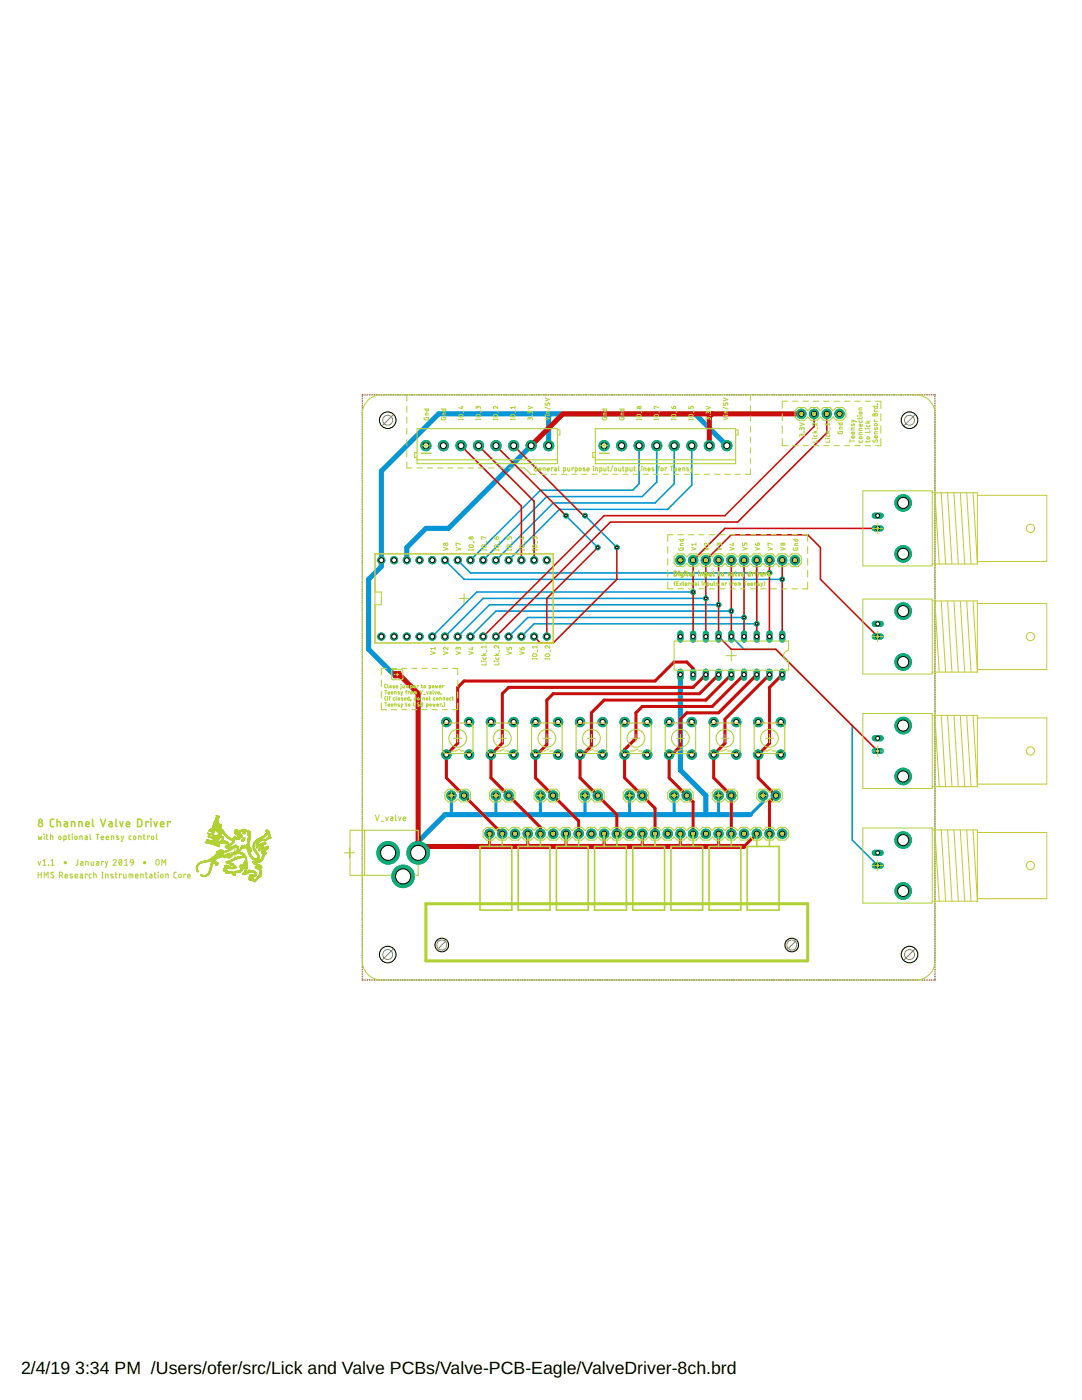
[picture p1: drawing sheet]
<svg xmlns="http://www.w3.org/2000/svg" width="216mm" height="279mm" viewBox="0 0 216 279" stroke-linecap="round" stroke-linejoin="round" font-family="sans-serif">
<defs><g id="words">
<g font-size="3.5">
<text x="4.2" y="274.2">2/4/19</text>
<text x="15" y="274.2">3:34 PM /Users/ofer/src/Lick and Valve PCBs/Valve-PCB-Eagle/ValveDriver-8ch.brd</text>
</g>
</g></defs>
<path d="M84.1 90.5h1.9M119.7 90.5h1.9" fill="none" stroke="#ffcd07" stroke-width=".21"/>
<path d="M106 88.9l-16.5 16.6h-4.5l-3.8 3.8v2.5M109.1 82.6l.4 .4v5.9M145 88.9l-6.3-6.3h-51.2l-11.4 11.4v19.1l-2.5 2.5v14l5 5M135.8 134.6v19.1l5 5.1v3.8M149.7 162.6h-60.9l-5.4 5.3v2.3" fill="none" stroke="#0696d7" stroke-width="1"/>
<g fill="none" stroke="#0696d7" stroke-width=".2">
<path d="M72.3 79.1v.1M72.3 79.5h.1M72.3 79.8v.1M72.3 78.8h.1M72.6 78.8h.1M73 78.8h.1M73.3 78.8h.1M73.7 78.8h.1M74 78.8h.1M74.4 78.8h.1M74.7 78.8h.1M75.1 78.8h.1"/>
<path d="M75.4 78.8h.1M75.8 78.8h.1M76.1 78.8h.1M76.5 78.8h.1M76.8 78.8h.1M77.2 78.8h.1M77.5 78.8h.1M77.8 78.8h.1M78.2 78.8h.1M78.5 78.8h.1M78.9 78.8h.1M79.2 78.8h.1"/>
<path d="M79.6 78.8h.1M79.9 78.8h.1M80.3 78.8h.1M80.6 78.8h.1M81 78.8h.1M81.3 78.8h.1M81.7 78.8h.1M82 78.8h.1M82.4 78.8h.1M82.7 78.8h.1M83.1 78.8h.1M83.4 78.8h.1"/>
<path d="M83.7 78.8h.1M84.1 78.8h.1M84.4 78.8h.1M84.8 78.8h.1M85.1 78.8h.1M85.5 78.8h.1M85.8 78.8h.1M86.2 78.8h.1M86.5 78.8h.1M86.9 78.8h.1M87.2 78.8h.1M87.6 78.8h.1"/>
<path d="M87.9 78.8h.1M88.3 78.8h.1M88.6 78.8h.1M88.9 78.8h.1M89.3 78.8h.1M89.6 78.8h.1M90 78.8h.1M90.3 78.8h.1M90.7 78.8h.1M91 78.8h.1M91.4 78.8h.1M91.7 78.8h.1"/>
<path d="M92.1 78.8h.1M92.4 78.8h.1M92.8 78.8h.1M93.1 78.8h.1M93.5 78.8h.1M93.8 78.8h.1M94.1 78.8h.1M94.5 78.8h.1M94.8 78.8h.1M95.2 78.8h.1M95.5 78.8h.1M95.9 78.8h.1"/>
<path d="M96.2 78.8h.1M96.6 78.8h.1M96.9 78.8h.1M97.3 78.8h.1M97.6 78.8h.1M98 78.8h.1M98.3 78.8h.1M98.7 78.8h.1M99 78.8h.1M99.4 78.8h.1M99.7 78.8h.1M100.1 78.8h.1"/>
<path d="M100.4 78.8h.1M100.8 78.8h.1M101.1 78.8h.1M101.5 78.8h.1M101.8 78.8h.1M102.2 78.8h.1M102.5 78.8h.1M102.8 78.8h.1M103.2 78.8h.1M103.5 78.8h.1M103.9 78.8h.1M104.2 78.8h.1"/>
<path d="M104.6 78.8h.1M104.9 78.8h.1M105.3 78.8h.1M105.6 78.8h.1M106 78.8h.1M106.3 78.8h.1M106.7 78.8h.1M107 78.8h.1M107.4 78.8h.1M107.7 78.8h.1M108.1 78.8h.1M108.4 78.8h.1"/>
<path d="M108.7 78.8h.1M109.1 78.8h.1M109.4 78.8h.1M109.8 78.8h.1M110.1 78.8h.1M110.5 78.8h.1M110.8 78.8h.1M111.2 78.8h.1M111.5 78.8h.1M111.9 78.8h.1M112.2 78.8h.1M112.6 78.8h.1"/>
<path d="M112.9 78.8h.1M113.3 78.8h.1M113.6 78.8h.1M114 78.8h.1M114.3 78.8h.1M114.6 78.8h.1M115 78.8h.1M115.3 78.8h.1M115.7 78.8h.1M116 78.8h.1M116.4 78.8h.1M116.7 78.8h.1"/>
<path d="M117.1 78.8h.1M117.4 78.8h.1M117.8 78.8h.1M118.1 78.8h.1M118.5 78.8h.1M118.8 78.8h.1M119.2 78.8h.1M119.5 78.8h.1M119.8 78.8h.1M120.2 78.8h.1M120.5 78.8h.1M120.9 78.8h.1"/>
<path d="M121.2 78.8h.1M121.6 78.8h.1M121.9 78.8h.1M122.3 78.8h.1M122.6 78.8h.1M123 78.8h.1M123.3 78.8h.1M123.7 78.8h.1M124 78.8h.1M124.4 78.8h.1M124.7 78.8h.1M125.1 78.8h.1"/>
<path d="M125.4 78.8h.1M125.8 78.8h.1M126.1 78.8h.1M126.4 78.8h.1M126.8 78.8h.1M127.1 78.8h.1M127.5 78.8h.1M127.8 78.8h.1M128.2 78.8h.1M128.5 78.8h.1M128.9 78.8h.1M129.2 78.8h.1"/>
<path d="M129.6 78.8h.1M129.9 78.8h.1M130.3 78.8h.1M130.6 78.8h.1M131 78.8h.1M131.3 78.8h.1M131.7 78.8h.1M132 78.8h.1M132.4 78.8h.1M132.7 78.8h.1M133.1 78.8h.1M133.4 78.8h.1"/>
<path d="M133.8 78.8h.1M134.1 78.8h.1M134.4 78.8h.1M134.8 78.8h.1M135.1 78.8h.1M135.5 78.8h.1M135.8 78.8h.1M136.2 78.8h.1M136.5 78.8h.1M136.9 78.8h.1M137.2 78.8h.1M137.6 78.8h.1"/>
<path d="M137.9 78.8h.1M138.3 78.8h.1M138.6 78.8h.1M139 78.8h.1M139.3 78.8h.1M139.6 78.8h.1M140 78.8h.1M140.3 78.8h.1M140.7 78.8h.1M141 78.8h.1M141.4 78.8h.1M141.7 78.8h.1"/>
<path d="M142.1 78.8h.1M142.4 78.8h.1M142.8 78.8h.1M143.1 78.8h.1M143.5 78.8h.1M143.8 78.8h.1M144.2 78.8h.1M144.5 78.8h.1M144.9 78.8h.1M145.2 78.8h.1M145.5 78.8h.1M145.9 78.8h.1"/>
<path d="M146.2 78.8h.1M146.6 78.8h.1M146.9 78.8h.1M147.3 78.8h.1M147.6 78.8h.1M148 78.8h.1M148.3 78.8h.1M148.7 78.8h.1M149 78.8h.1M149.4 78.8h.1M149.7 78.8h.1M150.1 78.8h.1"/>
<path d="M150.4 78.8h.1M150.7 78.8h.1M151.1 78.8h.1M151.4 78.8h.1M151.8 78.8h.1M152.1 78.8h.1M152.5 78.8h.1M152.8 78.8h.1M153.2 78.8h.1M153.5 78.8h.1M153.9 78.8h.1M154.2 78.8h.1"/>
<path d="M154.6 78.8h.1M154.9 78.8h.1M155.3 78.8h.1M155.6 78.8h.1M156 78.8h.1M156.3 78.8h.1M156.7 78.8h.1M157 78.8h.1M157.4 78.8h.1M157.7 78.8h.1M158.1 78.8h.1M158.4 78.8h.1"/>
<path d="M158.7 78.8h.1M159.1 78.8h.1M159.4 78.8h.1M159.8 78.8h.1M160.1 78.8h.1M160.5 78.8h.1M160.8 78.8h.1M161.2 78.8h.1M161.5 78.8h.1M161.9 78.8h.1M162.2 78.8h.1M162.6 78.8h.1"/>
<path d="M162.9 78.8h.1M163.3 78.8h.1M163.6 78.8h.1M164 78.8h.1M164.3 78.8h.1M164.7 78.8h.1M165 78.8h.1M165.3 78.8h.1M165.7 78.8h.1M166 78.8h.1M166.4 78.8h.1M166.7 78.8h.1"/>
<path d="M167.1 78.8h.1M167.4 78.8h.1M167.8 78.8h.1M168.1 78.8h.1M168.5 78.8h.1M168.8 78.8h.1M169.2 78.8h.1M169.5 78.8h.1M169.9 78.8h.1M170.2 78.8h.1M170.5 78.8h.1M170.9 78.8h.1"/>
<path d="M171.2 78.8h.1M171.6 78.8h.1M171.9 78.8h.1M172.3 78.8h.1M172.6 78.8h.1M173 78.8h.1M173.3 78.8h.1M173.7 78.8h.1M174 78.8h.1M174.4 78.8h.1M174.7 78.8h.1M175.1 78.8h.1"/>
<path d="M175.4 78.8h.1M175.8 78.8h.1M176.1 78.8h.1M176.4 78.8h.1M176.8 78.8h.1M177.1 78.8h.1M177.5 78.8h.1M177.8 78.8h.1M178.2 78.8h.1M178.5 78.8h.1M178.9 78.8h.1M179.2 78.8h.1"/>
<path d="M179.6 78.8h.1M179.9 78.8h.1M180.3 78.8h.1M180.6 78.8h.1M181 78.8h.1M181.3 78.8h.1M181.7 78.8h.1M182 78.8h.1M182.4 78.8h.1M182.7 78.8h.1M183 78.8h.1M183.4 78.8h.1"/>
<path d="M183.7 78.8h.1M184.1 78.8h.1M184.4 78.8h.1M184.8 78.8h.1M185.1 78.8h.1M185.5 78.8h.1M185.8 78.8h.1M186.2 78.8h.1M186.5 78.8h.1M186.6 79.1v.1M186.6 79.5h.1M186.6 79.8v.1"/>
<path d="M72.3 80.2h.1M72.3 80.5v.1M72.3 80.9h.1M72.3 81.2v.1M72.3 81.6h.1M72.3 81.9v.1M72.3 82.3h.1M72.3 82.6v.1M72.3 83h.1M72.3 83.3v.1M72.3 83.7h.1M72.3 84v.1"/>
<path d="M72.3 84.3v.1M72.3 84.7v.1M72.3 85v.1M72.3 85.4h.1M72.3 85.7v.1M72.3 86.1h.1M72.3 86.4v.1M72.3 86.8h.1M72.3 87.1v.1M72.3 87.5h.1M72.3 87.8v.1M72.3 88.2h.1"/>
<path d="M72.3 88.5v.1M72.3 88.9h.1M72.3 89.2v.1M72.3 89.6h.1M72.3 89.9v.1M72.3 90.3h.1M72.3 90.6v.1M72.3 91h.1M72.3 91.3v.1M72.3 91.7h.1M72.3 92h.1M72.3 92.4h.1"/>
<path d="M72.3 92.7h.1M72.3 93v.1M72.3 93.4h.1M72.3 93.7v.1M72.3 94.1h.1M72.3 94.4v.1M72.3 94.8h.1M72.3 95.1v.1M72.3 95.5h.1M72.3 95.8v.1M72.3 96.2h.1M72.3 96.5v.1"/>
<path d="M72.3 96.9h.1M72.3 97.2v.1M72.3 97.6h.1M72.3 97.9h.1M72.3 98.3h.1M72.3 98.6h.1M72.3 99h.1M72.3 99.3h.1M72.3 99.6v.1M72.3 100h.1M186.6 80.2h.1M186.6 80.5v.1"/>
<path d="M186.6 80.9h.1M186.6 81.2v.1M186.6 81.6h.1M186.6 81.9v.1M186.6 82.3h.1M186.6 82.6v.1M186.6 83h.1M186.6 83.3v.1M186.6 83.7h.1M186.6 84v.1M186.6 84.3v.1M186.6 84.7v.1"/>
<path d="M186.6 85v.1M186.6 85.4h.1M186.6 85.7v.1M186.6 86.1h.1M186.6 86.4v.1M186.6 86.8h.1M186.6 87.1v.1M186.6 87.5h.1M186.6 87.8v.1M186.6 88.2h.1M186.6 88.5v.1M186.6 88.9h.1"/>
<path d="M186.6 89.2v.1M186.6 89.6h.1M186.6 89.9v.1M186.6 90.3h.1M186.6 90.6v.1M186.6 91h.1M186.6 91.3v.1M186.6 91.7h.1M186.6 92h.1M186.6 92.4h.1M186.6 92.7h.1M186.6 93v.1"/>
<path d="M186.6 93.4h.1M186.6 93.7v.1M186.6 94.1h.1M186.6 94.4v.1M186.6 94.8h.1M186.6 95.1v.1M186.6 95.5h.1M186.6 95.8v.1M186.6 96.2h.1M186.6 96.5v.1M186.6 96.9h.1M186.6 97.2v.1"/>
<path d="M186.6 97.6h.1M186.6 97.9h.1M186.6 98.3h.1M186.6 98.6h.1M186.6 99h.1M186.6 99.3h.1M186.6 99.6v.1M186.6 100h.1M72.3 100.3v.1M72.3 100.7h.1M72.3 101v.1M72.3 101.4h.1"/>
<path d="M72.3 101.7v.1M72.3 102.1h.1M72.3 102.4v.1M72.3 102.8h.1M72.3 103.1v.1M72.3 103.5h.1M72.3 103.8v.1M72.3 104.2h.1M72.3 104.5h.1M72.3 104.9h.1M72.3 105.2h.1M72.3 105.6h.1"/>
<path d="M72.3 105.9h.1M72.3 106.2v.1M72.3 106.6h.1M72.3 106.9v.1M72.3 107.3h.1M72.3 107.6v.1M72.3 108h.1M72.3 108.3v.1M72.3 108.7h.1M72.3 109v.1M72.3 109.4h.1M72.3 109.7v.1"/>
<path d="M72.3 110.1h.1M72.3 110.4h.1M72.3 110.8h.1M72.3 111.1h.1M72.3 111.5h.1M72.3 111.8h.1M72.3 112.1v.1M72.3 112.5h.1M72.3 112.8v.1M72.3 113.2h.1M72.3 113.5v.1M72.3 113.9h.1"/>
<path d="M72.3 114.2v.1M72.3 114.6h.1M72.3 114.9v.1M72.3 115.3h.1M72.3 115.6v.1M72.3 116h.1M72.3 116.3v.1M72.3 116.7h.1M72.3 117v.1M72.3 117.4h.1M72.3 117.7v.1M72.3 118.1h.1"/>
<path d="M72.3 118.4h.1M72.3 118.7v.1M72.3 119.1h.1M72.3 119.4v.1M72.3 119.8h.1M186.6 100.3v.1M186.6 100.7h.1M186.6 101v.1M186.6 101.4h.1M186.6 101.7v.1M186.6 102.1h.1M186.6 102.4v.1"/>
<path d="M186.6 102.8h.1M186.6 103.1v.1M186.6 103.5h.1M186.6 103.8v.1M186.6 104.2h.1M186.6 104.5h.1M186.6 104.9h.1M186.6 105.2h.1M186.6 105.6h.1M186.6 105.9h.1M186.6 106.2v.1M186.6 106.6h.1"/>
<path d="M186.6 106.9v.1M186.6 107.3h.1M186.6 107.6v.1M186.6 108h.1M186.6 108.3v.1M186.6 108.7h.1M186.6 109v.1M186.6 109.4h.1M186.6 109.7v.1M186.6 110.1h.1M186.6 110.4h.1M186.6 110.8h.1"/>
<path d="M186.6 111.1h.1M186.6 111.5h.1M186.6 111.8h.1M186.6 112.1v.1M186.6 112.5h.1M186.6 112.8v.1M186.6 113.2h.1M186.6 113.5v.1M186.6 113.9h.1M186.6 114.2v.1M186.6 114.6h.1M186.6 114.9v.1"/>
<path d="M186.6 115.3h.1M186.6 115.6v.1M186.6 116h.1M186.6 116.3v.1M186.6 116.7h.1M186.6 117v.1M186.6 117.4h.1M186.6 117.7v.1M186.6 118.1h.1M186.6 118.4h.1M186.6 118.7v.1M186.6 119.1h.1"/>
<path d="M186.6 119.4v.1M186.6 119.8h.1M72.3 120.1v.1M72.3 120.5h.1M72.3 120.8v.1M72.3 121.2h.1M72.3 121.5v.1M72.3 121.9h.1M72.3 122.2v.1M72.3 122.6h.1M72.3 122.9v.1M72.3 123.3h.1"/>
<path d="M72.3 123.6v.1M72.3 124h.1M72.3 124.3v.1M72.3 124.7h.1M72.3 125v.1M72.3 125.3v.1M72.3 125.7v.1M72.3 126v.1M72.3 126.4h.1M72.3 126.7v.1M72.3 127.1h.1M72.3 127.4v.1"/>
<path d="M72.3 127.8h.1M72.3 128.1v.1M72.3 128.5h.1M72.3 128.8v.1M72.3 129.2h.1M72.3 129.5v.1M72.3 129.9h.1M72.3 130.2v.1M72.3 130.6h.1M72.3 130.9v.1M72.3 131.3h.1M72.3 131.6v.1"/>
<path d="M72.3 132h.1M72.3 132.3v.1M72.3 132.7h.1M72.3 133h.1M72.3 133.3v.1M72.3 133.7h.1M72.3 134v.1M72.3 134.4h.1M72.3 134.7v.1M72.3 135.1h.1M72.3 135.4v.1M72.3 135.8h.1"/>
<path d="M72.3 136.1v.1M72.3 136.5h.1M72.3 136.8v.1M72.3 137.2h.1M72.3 137.5v.1M72.3 137.9h.1M72.3 138.2v.1M72.3 138.6h.1M72.3 138.9v.1M72.3 139.3h.1M72.3 139.6h.1M72.3 140h.1"/>
<path d="M186.6 120.1v.1M186.6 120.5h.1M186.6 120.8v.1M186.6 121.2h.1M186.6 121.5v.1M186.6 121.9h.1M186.6 122.2v.1M186.6 122.6h.1M186.6 122.9v.1M186.6 123.3h.1M186.6 123.6v.1M186.6 124h.1"/>
<path d="M186.6 124.3v.1M186.6 124.7h.1M186.6 125v.1M186.6 125.3v.1M186.6 125.7v.1M186.6 126v.1M186.6 126.4h.1M186.6 126.7v.1M186.6 127.1h.1M186.6 127.4v.1M186.6 127.8h.1M186.6 128.1v.1"/>
<path d="M186.6 128.5h.1M186.6 128.8v.1M186.6 129.2h.1M186.6 129.5v.1M186.6 129.9h.1M186.6 130.2v.1M186.6 130.6h.1M186.6 130.9v.1M186.6 131.3h.1M186.6 131.6v.1M186.6 132h.1M186.6 132.3v.1"/>
<path d="M186.6 132.7h.1M186.6 133h.1M186.6 133.3v.1M186.6 133.7h.1M186.6 134v.1M186.6 134.4h.1M186.6 134.7v.1M186.6 135.1h.1M186.6 135.4v.1M186.6 135.8h.1M186.6 136.1v.1M186.6 136.5h.1"/>
<path d="M186.6 136.8v.1M186.6 137.2h.1M186.6 137.5v.1M186.6 137.9h.1M186.6 138.2v.1M186.6 138.6h.1M186.6 138.9v.1M186.6 139.3h.1M186.6 139.6h.1M186.6 140h.1M72.3 140.3h.1M72.3 140.7h.1"/>
<path d="M72.3 141h.1M72.3 141.3v.1M72.3 141.7h.1M72.3 142v.1M72.3 142.4h.1M72.3 142.7v.1M72.3 143.1h.1M72.3 143.4v.1M72.3 143.8h.1M72.3 144.1v.1M72.3 144.5h.1M72.3 144.8v.1"/>
<path d="M72.3 145.2h.1M72.3 145.5h.1M72.3 145.9h.1M72.3 146.2h.1M72.3 146.6h.1M72.3 146.9h.1M72.3 147.2v.1M72.3 147.6h.1M72.3 147.9v.1M72.3 148.3h.1M72.3 148.6v.1M72.3 149h.1"/>
<path d="M72.3 149.3v.1M72.3 149.7h.1M72.3 150v.1M72.3 150.4h.1M72.3 150.7v.1M72.3 151.1h.1M72.3 151.4h.1M72.3 151.8h.1M72.3 152.1h.1M72.3 152.5h.1M72.3 152.8h.1M72.3 153.2h.1"/>
<path d="M72.3 153.5h.1M72.3 153.8v.1M72.3 154.2h.1M72.3 154.5v.1M72.3 154.9h.1M72.3 155.2v.1M72.3 155.6h.1M72.3 155.9v.1M72.3 156.3h.1M72.3 156.6v.1M72.3 157h.1M72.3 157.3v.1"/>
<path d="M72.3 157.7h.1M72.3 158v.1M72.3 158.4h.1M72.3 158.7h.1M72.3 159.1h.1M72.3 159.4h.1M72.3 159.7v.1M186.6 140.3h.1M186.6 140.7h.1M186.6 141h.1M186.6 141.3v.1M186.6 141.7h.1"/>
<path d="M186.6 142v.1M186.6 142.4h.1M186.6 142.7v.1M186.6 143.1h.1M186.6 143.4v.1M186.6 143.8h.1M186.6 144.1v.1M186.6 144.5h.1M186.6 144.8v.1M186.6 145.2h.1M186.6 145.5h.1M186.6 145.9h.1"/>
<path d="M186.6 146.2h.1M186.6 146.6h.1M186.6 146.9h.1M186.6 147.2v.1M186.6 147.6h.1M186.6 147.9v.1M186.6 148.3h.1M186.6 148.6v.1M186.6 149h.1M186.6 149.3v.1M186.6 149.7h.1M186.6 150v.1"/>
<path d="M186.6 150.4h.1M186.6 150.7v.1M186.6 151.1h.1M186.6 151.4h.1M186.6 151.8h.1M186.6 152.1h.1M186.6 152.5h.1M186.6 152.8h.1M186.6 153.2h.1M186.6 153.5h.1M186.6 153.8v.1M186.6 154.2h.1"/>
<path d="M186.6 154.5v.1M186.6 154.9h.1M186.6 155.2v.1M186.6 155.6h.1M186.6 155.9v.1M186.6 156.3h.1M186.6 156.6v.1M186.6 157h.1M186.6 157.3v.1M186.6 157.7h.1M186.6 158v.1M186.6 158.4h.1"/>
<path d="M186.6 158.7h.1M186.6 159.1h.1M186.6 159.4h.1M186.6 159.7v.1M72.3 160.1h.1M72.3 160.4v.1M72.3 160.8h.1M72.3 161.1v.1M72.3 161.5h.1M72.3 161.8v.1M72.3 162.2h.1M72.3 162.5v.1"/>
<path d="M72.3 162.9h.1M72.3 163.2v.1M72.3 163.6h.1M72.3 163.9v.1M72.3 164.3h.1M72.3 164.6v.1M72.3 165h.1M72.3 165.3v.1M72.3 165.7h.1M72.3 166v.1M72.3 166.3v.1M72.3 166.7v.1"/>
<path d="M72.3 167v.1M72.3 167.4h.1M72.3 167.7v.1M72.3 168.1h.1M72.3 168.4v.1M72.3 168.8h.1M72.3 169.1v.1M72.3 169.5h.1M72.3 169.8v.1M72.3 170.2h.1M72.3 170.5v.1M72.3 170.9h.1"/>
<path d="M72.3 171.2v.1M72.3 171.6h.1M72.3 171.9v.1M72.3 172.3h.1M72.3 172.6v.1M72.3 173h.1M72.3 173.3v.1M72.3 173.7h.1M72.3 174v.1M72.3 174.3v.1M72.3 174.7h.1M72.3 175v.1"/>
<path d="M72.3 175.4h.1M72.3 175.7v.1M72.3 176.1h.1M72.3 176.4v.1M72.3 176.8h.1M72.3 177.1v.1M72.3 177.5h.1M72.3 177.8v.1M72.3 178.2h.1M72.3 178.5v.1M72.3 178.9h.1M72.3 179.2v.1"/>
<path d="M72.3 179.6h.1M72.3 179.9v.1M186.6 160.1h.1M186.6 160.4v.1M186.6 160.8h.1M186.6 161.1v.1M186.6 161.5h.1M186.6 161.8v.1M186.6 162.2h.1M186.6 162.5v.1M186.6 162.9h.1M186.6 163.2v.1"/>
<path d="M186.6 163.6h.1M186.6 163.9v.1M186.6 164.3h.1M186.6 164.6v.1M186.6 165h.1M186.6 165.3v.1M186.6 165.7h.1M186.6 166v.1M186.6 166.3v.1M186.6 166.7v.1M186.6 167v.1M186.6 167.4h.1"/>
<path d="M186.6 167.7v.1M186.6 168.1h.1M186.6 168.4v.1M186.6 168.8h.1M186.6 169.1v.1M186.6 169.5h.1M186.6 169.8v.1M186.6 170.2h.1M186.6 170.5v.1M186.6 170.9h.1M186.6 171.2v.1M186.6 171.6h.1"/>
<path d="M186.6 171.9v.1M186.6 172.3h.1M186.6 172.6v.1M186.6 173h.1M186.6 173.3v.1M186.6 173.7h.1M186.6 174v.1M186.6 174.3v.1M186.6 174.7h.1M186.6 175v.1M186.6 175.4h.1M186.6 175.7v.1"/>
<path d="M186.6 176.1h.1M186.6 176.4v.1M186.6 176.8h.1M186.6 177.1v.1M186.6 177.5h.1M186.6 177.8v.1M186.6 178.2h.1M186.6 178.5v.1M186.6 178.9h.1M186.6 179.2v.1M186.6 179.6h.1M186.6 179.9v.1"/>
<path d="M72.3 195.5v.1M72.3 180.3h.1M72.3 180.6h.1M72.3 181h.1M72.3 181.3h.1M72.3 181.7h.1M72.3 182h.1M72.3 182.4h.1M72.3 182.7h.1M72.3 183v.1M72.3 183.4h.1M72.3 183.7v.1"/>
<path d="M72.3 184.1h.1M72.3 184.4v.1M72.3 184.8h.1M72.3 185.1v.1M72.3 185.5h.1M72.3 185.8v.1M72.3 186.2h.1M72.3 186.5v.1M72.3 186.9h.1M72.3 187.2h.1M72.3 187.6h.1M72.3 187.9h.1"/>
<path d="M72.3 188.3h.1M72.3 188.6h.1M72.3 188.9v.1M72.3 189.3h.1M72.3 189.6v.1M72.3 190h.1M72.3 190.3v.1M72.3 190.7h.1M72.3 191v.1M72.3 191.4h.1M72.3 191.7v.1M72.3 192.1h.1"/>
<path d="M72.3 192.4v.1M72.3 192.8h.1M72.3 193.1h.1M72.3 193.5h.1M72.3 193.8h.1M72.3 194.2h.1M72.3 194.5h.1M72.3 194.8v.1M72.3 195.2h.1M72.6 195.6h.1M73 195.6h.1M73.3 195.6h.1"/>
<path d="M73.7 195.6h.1M74 195.6h.1M74.4 195.6h.1M74.7 195.6h.1M75.1 195.6h.1M75.4 195.6h.1M75.8 195.6h.1M76.1 195.6h.1M76.5 195.6h.1M76.8 195.6h.1M77.2 195.6h.1M77.5 195.6h.1"/>
<path d="M77.8 195.6h.1M78.2 195.6h.1M78.5 195.6h.1M78.9 195.6h.1M79.2 195.6h.1M79.6 195.6h.1M79.9 195.6h.1M80.3 195.6h.1M80.6 195.6h.1M81 195.6h.1M81.3 195.6h.1M81.7 195.6h.1"/>
<path d="M82 195.6h.1M82.4 195.6h.1M82.7 195.6h.1M83.1 195.6h.1M83.4 195.6h.1M83.7 195.6h.1M84.1 195.6h.1M84.4 195.6h.1M84.8 195.6h.1M85.1 195.6h.1M85.5 195.6h.1M85.8 195.6h.1"/>
<path d="M86.2 195.6h.1M86.5 195.6h.1M86.9 195.6h.1M87.2 195.6h.1M87.6 195.6h.1M87.9 195.6h.1M88.3 195.6h.1M88.6 195.6h.1M88.9 195.6h.1M89.3 195.6h.1M89.6 195.6h.1M90 195.6h.1"/>
<path d="M90.3 195.6h.1M90.7 195.6h.1M91 195.6h.1M91.4 195.6h.1M91.7 195.6h.1M92.1 195.6h.1M92.4 195.6h.1M92.8 195.6h.1M93.1 195.6h.1M93.5 195.6h.1M93.8 195.6h.1M94.1 195.6h.1"/>
<path d="M94.5 195.6h.1M94.8 195.6h.1M95.2 195.6h.1M95.5 195.6h.1M95.9 195.6h.1M96.2 195.6h.1M96.6 195.6h.1M96.9 195.6h.1M97.3 195.6h.1M97.6 195.6h.1M98 195.6h.1M98.3 195.6h.1"/>
<path d="M98.7 195.6h.1M99 195.6h.1M99.4 195.6h.1M99.7 195.6h.1M100.1 195.6h.1M100.4 195.6h.1M100.8 195.6h.1M101.1 195.6h.1M101.5 195.6h.1M101.8 195.6h.1M102.2 195.6h.1M102.5 195.6h.1"/>
<path d="M102.8 195.6h.1M103.2 195.6h.1M103.5 195.6h.1M103.9 195.6h.1M104.2 195.6h.1M104.6 195.6h.1M104.9 195.6h.1M105.3 195.6h.1M105.6 195.6h.1M106 195.6h.1M106.3 195.6h.1M106.7 195.6h.1"/>
<path d="M107 195.6h.1M107.4 195.6h.1M107.7 195.6h.1M108.1 195.6h.1M108.4 195.6h.1M108.7 195.6h.1M109.1 195.6h.1M109.4 195.6h.1M109.8 195.6h.1M110.1 195.6h.1M110.5 195.6h.1M110.8 195.6h.1"/>
<path d="M111.2 195.6h.1M111.5 195.6h.1M111.9 195.6h.1M112.2 195.6h.1M112.6 195.6h.1M112.9 195.6h.1M113.3 195.6h.1M113.6 195.6h.1M114 195.6h.1M114.3 195.6h.1M114.6 195.6h.1M115 195.6h.1"/>
<path d="M115.3 195.6h.1M115.7 195.6h.1M116 195.6h.1M116.4 195.6h.1M116.7 195.6h.1M117.1 195.6h.1M117.4 195.6h.1M117.8 195.6h.1M118.1 195.6h.1M118.5 195.6h.1M118.8 195.6h.1M119.2 195.6h.1"/>
<path d="M119.5 195.6h.1M119.8 195.6h.1M120.2 195.6h.1M120.5 195.6h.1M120.9 195.6h.1M121.2 195.6h.1M121.6 195.6h.1M121.9 195.6h.1M122.3 195.6h.1M122.6 195.6h.1M123 195.6h.1M123.3 195.6h.1"/>
<path d="M123.7 195.6h.1M124 195.6h.1M124.4 195.6h.1M124.7 195.6h.1M125.1 195.6h.1M125.4 195.6h.1M125.8 195.6h.1M126.1 195.6h.1M126.4 195.6h.1M126.8 195.6h.1M127.1 195.6h.1M127.5 195.6h.1"/>
<path d="M127.8 195.6h.1M128.2 195.6h.1M128.5 195.6h.1M128.9 195.6h.1M129.2 195.6h.1M129.6 195.6h.1M129.9 195.6h.1M130.3 195.6h.1M130.6 195.6h.1M131 195.6h.1M131.3 195.6h.1M131.7 195.6h.1"/>
<path d="M132 195.6h.1M132.4 195.6h.1M132.7 195.6h.1M133.1 195.6h.1M133.4 195.6h.1M133.8 195.6h.1M134.1 195.6h.1M134.4 195.6h.1M134.8 195.6h.1M135.1 195.6h.1M135.5 195.6h.1M135.8 195.6h.1"/>
<path d="M136.2 195.6h.1M136.5 195.6h.1M136.9 195.6h.1M137.2 195.6h.1M137.6 195.6h.1M137.9 195.6h.1M138.3 195.6h.1M138.6 195.6h.1M139 195.6h.1M139.3 195.6h.1M139.6 195.6h.1M140 195.6h.1"/>
<path d="M140.3 195.6h.1M140.7 195.6h.1M141 195.6h.1M141.4 195.6h.1M141.7 195.6h.1M142.1 195.6h.1M142.4 195.6h.1M142.8 195.6h.1M143.1 195.6h.1M143.5 195.6h.1M143.8 195.6h.1M144.2 195.6h.1"/>
<path d="M144.5 195.6h.1M144.9 195.6h.1M145.2 195.6h.1M145.5 195.6h.1M145.9 195.6h.1M146.2 195.6h.1M146.6 195.6h.1M146.9 195.6h.1M147.3 195.6h.1M147.6 195.6h.1M148 195.6h.1M148.3 195.6h.1"/>
<path d="M148.7 195.6h.1M149 195.6h.1M149.4 195.6h.1M149.7 195.6h.1M150.1 195.6h.1M150.4 195.6h.1M150.7 195.6h.1M151.1 195.6h.1M151.4 195.6h.1M151.8 195.6h.1M152.1 195.6h.1M152.5 195.6h.1"/>
<path d="M152.8 195.6h.1M153.2 195.6h.1M153.5 195.6h.1M153.9 195.6h.1M154.2 195.6h.1M154.6 195.6h.1M154.9 195.6h.1M155.3 195.6h.1M155.6 195.6h.1M156 195.6h.1M156.3 195.6h.1M156.7 195.6h.1"/>
<path d="M157 195.6h.1M157.4 195.6h.1M157.7 195.6h.1M158.1 195.6h.1M158.4 195.6h.1M158.7 195.6h.1M159.1 195.6h.1M159.4 195.6h.1M159.8 195.6h.1M160.1 195.6h.1M160.5 195.6h.1M160.8 195.6h.1"/>
<path d="M161.2 195.6h.1M161.5 195.6h.1M161.9 195.6h.1M162.2 195.6h.1M162.6 195.6h.1M162.9 195.6h.1M163.3 195.6h.1M163.6 195.6h.1M164 195.6h.1M164.3 195.6h.1M164.7 195.6h.1M165 195.6h.1"/>
<path d="M165.3 195.6h.1M165.7 195.6h.1M166 195.6h.1M166.4 195.6h.1M166.7 195.6h.1M167.1 195.6h.1M167.4 195.6h.1M167.8 195.6h.1M168.1 195.6h.1M168.5 195.6h.1M168.8 195.6h.1M169.2 195.6h.1"/>
<path d="M169.5 195.6h.1M169.9 195.6h.1M170.2 195.6h.1M170.5 195.6h.1M170.9 195.6h.1M171.2 195.6h.1M171.6 195.6h.1M171.9 195.6h.1M172.3 195.6h.1M172.6 195.6h.1M173 195.6h.1M173.3 195.6h.1"/>
<path d="M173.7 195.6h.1M174 195.6h.1M174.4 195.6h.1M174.7 195.6h.1M175.1 195.6h.1M175.4 195.6h.1M175.8 195.6h.1M176.1 195.6h.1M176.4 195.6h.1M176.8 195.6h.1M177.1 195.6h.1M177.5 195.6h.1"/>
<path d="M177.8 195.6h.1M178.2 195.6h.1M178.5 195.6h.1M178.9 195.6h.1M179.2 195.6h.1M179.6 195.6h.1M179.9 195.6h.1M180.3 195.6h.1M180.6 195.6h.1M181 195.6h.1M181.3 195.6h.1M181.7 195.6h.1"/>
<path d="M182 195.6h.1M182.4 195.6h.1M182.7 195.6h.1M183 195.6h.1M183.4 195.6h.1M183.7 195.6h.1M184.1 195.6h.1M184.4 195.6h.1M184.8 195.6h.1M185.1 195.6h.1M185.5 195.6h.1M185.8 195.6h.1"/>
<path d="M186.2 195.6h.1M186.6 180.3h.1M186.6 180.6h.1M186.6 181h.1M186.6 181.3h.1M186.6 181.7h.1M186.6 182h.1M186.6 182.4h.1M186.6 182.7h.1M186.6 183v.1M186.6 183.4h.1M186.6 183.7v.1"/>
<path d="M186.6 184.1h.1M186.6 184.4v.1M186.6 184.8h.1M186.6 185.1v.1M186.6 185.5h.1M186.6 185.8v.1M186.6 186.2h.1M186.6 186.5v.1M186.6 186.9h.1M186.6 187.2h.1M186.6 187.6h.1M186.6 187.9h.1"/>
<path d="M186.6 188.3h.1M186.6 188.6h.1M186.6 188.9v.1M186.6 189.3h.1M186.6 189.6v.1M186.6 190h.1M186.6 190.3v.1M186.6 190.7h.1M186.6 191v.1M186.6 191.4h.1M186.6 191.7v.1M186.6 192.1h.1"/>
<path d="M186.6 192.4v.1M186.6 192.8h.1M186.6 193.1h.1M186.6 193.5h.1M186.6 193.8h.1M186.6 194.2h.1M186.6 194.5h.1M186.6 194.8v.1M186.6 195.2h.1M186.6 195.5l-.1 .1"/>
</g>
<path d="M90.1 158.8v3.8M99 158.8v3.8M107.8 158.8v3.8M116.7 158.8v3.8M125.6 158.8v3.8M134.5 158.8v3.8M143.4 158.8v3.8M152.3 158.8v1.2l-2.6 2.6" fill="none" stroke="#0696d7" stroke-width=".61"/>
<g fill="none" stroke="#0696d7" stroke-width=".32">
<path d="M127.5 88.9v7.6l-1.2 1.3h-18.5l-13.9 14M131 88.9v7.3l-2.8 2.9h-19.1l-12.7 12.7M134.5 88.9v7.6l-3.8 3.9h-20.3l-11.4 11.4M138 88.9v7.9l-4.8 4.8h-21.5l-10.2 10.2M88.8 111.8l3.8 3.8h63.5M91.3 111.8l2.6 2.5h59.6M112.9 102.9l6.4 6.4M116.7 102.9l6.4 6.4M138.3 118.2h-43.2l-8.8 8.8M140.8 119.4h-44.4l-7.6 7.6M143.4 120.7h-45.7l-6.4 6.3M145.9 127l2.6 2.6h6.3l15.3 15.2v22.9l5 5"/>
<path d="M145.9 122h-46.9l-5.1 5M148.5 123.2h-43.2l-3.8 3.8M151 124.5h-44.4l-2.6 2.5"/>
</g>
<path d="M156.1 126.4v1.2" fill="none" stroke="#0dab76" stroke-width="1.2"/>
<circle cx="156.1" cy="127" r=".4" fill="#fff" stroke="#000" stroke-width=".2"/>
<path d="M153.5 126.4v1.2" fill="none" stroke="#0dab76" stroke-width="1.2"/>
<circle cx="153.5" cy="127" r=".4" fill="#fff" stroke="#000" stroke-width=".2"/>
<path d="M140.8 126.4v1.2" fill="none" stroke="#0dab76" stroke-width="1.2"/>
<circle cx="140.8" cy="127" r=".4" fill="#fff" stroke="#000" stroke-width=".2"/>
<path d="M138.3 126.4v1.2" fill="none" stroke="#0dab76" stroke-width="1.2"/>
<circle cx="138.3" cy="127" r=".4" fill="#fff" stroke="#000" stroke-width=".2"/>
<path d="M151 126.4v1.2" fill="none" stroke="#0dab76" stroke-width="1.2"/>
<circle cx="151" cy="127" r=".4" fill="#fff" stroke="#000" stroke-width=".2"/>
<path d="M148.5 126.4v1.2" fill="none" stroke="#0dab76" stroke-width="1.2"/>
<circle cx="148.5" cy="127" r=".4" fill="#fff" stroke="#000" stroke-width=".2"/>
<path d="M143.4 126.4v1.2" fill="none" stroke="#0dab76" stroke-width="1.2"/>
<circle cx="143.4" cy="127" r=".4" fill="#fff" stroke="#000" stroke-width=".2"/>
<path d="M145.9 126.4v1.2" fill="none" stroke="#0dab76" stroke-width="1.2"/>
<circle cx="145.9" cy="127" r=".4" fill="#fff" stroke="#000" stroke-width=".2"/>
<path d="M135.8 126.4v1.2" fill="none" stroke="#0dab76" stroke-width="1.2"/>
<circle cx="135.8" cy="127" r=".4" fill="#fff" stroke="#000" stroke-width=".2"/>
<path d="M135.8 134v1.3" fill="none" stroke="#0dab76" stroke-width="1.2"/>
<circle cx="135.8" cy="134.6" r=".4" fill="#fff" stroke="#000" stroke-width=".2"/>
<path d="M138.3 134v1.3" fill="none" stroke="#0dab76" stroke-width="1.2"/>
<circle cx="138.3" cy="134.6" r=".4" fill="#fff" stroke="#000" stroke-width=".2"/>
<path d="M140.8 134v1.3" fill="none" stroke="#0dab76" stroke-width="1.2"/>
<circle cx="140.8" cy="134.6" r=".4" fill="#fff" stroke="#000" stroke-width=".2"/>
<path d="M143.4 134v1.3" fill="none" stroke="#0dab76" stroke-width="1.2"/>
<circle cx="143.4" cy="134.6" r=".4" fill="#fff" stroke="#000" stroke-width=".2"/>
<path d="M145.9 134v1.3" fill="none" stroke="#0dab76" stroke-width="1.2"/>
<circle cx="145.9" cy="134.6" r=".4" fill="#fff" stroke="#000" stroke-width=".2"/>
<path d="M148.5 134v1.3" fill="none" stroke="#0dab76" stroke-width="1.2"/>
<circle cx="148.5" cy="134.6" r=".4" fill="#fff" stroke="#000" stroke-width=".2"/>
<path d="M151 134v1.3" fill="none" stroke="#0dab76" stroke-width="1.2"/>
<circle cx="151" cy="134.6" r=".4" fill="#fff" stroke="#000" stroke-width=".2"/>
<path d="M153.5 134v1.3" fill="none" stroke="#0dab76" stroke-width="1.2"/>
<circle cx="153.5" cy="134.6" r=".4" fill="#fff" stroke="#000" stroke-width=".2"/>
<path d="M156.1 134v1.3" fill="none" stroke="#0dab76" stroke-width="1.2"/>
<circle cx="156.1" cy="134.6" r=".4" fill="#fff" stroke="#000" stroke-width=".2"/>
<circle cx="135.8" cy="111.8" r=".93" fill="#0dab76" stroke="#0dab76" stroke-width=".2"/>
<circle cx="135.8" cy="111.8" r=".51" fill="#fff" stroke="#000" stroke-width=".2"/>
<circle cx="138.3" cy="111.8" r=".93" fill="#0dab76" stroke="#0dab76" stroke-width=".2"/>
<circle cx="138.3" cy="111.8" r=".51" fill="#fff" stroke="#000" stroke-width=".2"/>
<circle cx="140.8" cy="111.8" r=".93" fill="#0dab76" stroke="#0dab76" stroke-width=".2"/>
<circle cx="140.8" cy="111.8" r=".51" fill="#fff" stroke="#000" stroke-width=".2"/>
<circle cx="143.4" cy="111.8" r=".93" fill="#0dab76" stroke="#0dab76" stroke-width=".2"/>
<circle cx="143.4" cy="111.8" r=".51" fill="#fff" stroke="#000" stroke-width=".2"/>
<circle cx="145.9" cy="111.8" r=".93" fill="#0dab76" stroke="#0dab76" stroke-width=".2"/>
<circle cx="145.9" cy="111.8" r=".51" fill="#fff" stroke="#000" stroke-width=".2"/>
<circle cx="148.5" cy="111.8" r=".93" fill="#0dab76" stroke="#0dab76" stroke-width=".2"/>
<circle cx="148.5" cy="111.8" r=".51" fill="#fff" stroke="#000" stroke-width=".2"/>
<circle cx="151" cy="111.8" r=".93" fill="#0dab76" stroke="#0dab76" stroke-width=".2"/>
<circle cx="151" cy="111.8" r=".51" fill="#fff" stroke="#000" stroke-width=".2"/>
<circle cx="153.5" cy="111.8" r=".93" fill="#0dab76" stroke="#0dab76" stroke-width=".2"/>
<circle cx="153.5" cy="111.8" r=".51" fill="#fff" stroke="#000" stroke-width=".2"/>
<circle cx="156.1" cy="111.8" r=".93" fill="#0dab76" stroke="#0dab76" stroke-width=".2"/>
<circle cx="156.1" cy="111.8" r=".51" fill="#fff" stroke="#000" stroke-width=".2"/>
<circle cx="158.6" cy="111.8" r=".93" fill="#0dab76" stroke="#0dab76" stroke-width=".2"/>
<circle cx="158.6" cy="111.8" r=".51" fill="#fff" stroke="#000" stroke-width=".2"/>
<circle cx="83.4" cy="170.2" r="2.24" fill="#0dab76" stroke="#0dab76" stroke-width=".2"/>
<circle cx="83.4" cy="170.2" r="1.5" fill="#fff" stroke="#000" stroke-width=".2"/>
<circle cx="77.4" cy="170.2" r="2.24" fill="#0dab76" stroke="#0dab76" stroke-width=".2"/>
<circle cx="77.4" cy="170.2" r="1.5" fill="#fff" stroke="#000" stroke-width=".2"/>
<circle cx="80.4" cy="174.9" r="2.24" fill="#0dab76" stroke="#0dab76" stroke-width=".2"/>
<circle cx="80.4" cy="174.9" r="1.5" fill="#fff" stroke="#000" stroke-width=".2"/>
<circle cx="76.1" cy="127" r=".72" fill="#0dab76" stroke="#0dab76" stroke-width=".2"/>
<circle cx="76.1" cy="127" r=".49" fill="#fff" stroke="#000" stroke-width=".2"/>
<circle cx="78.6" cy="127" r=".72" fill="#0dab76" stroke="#0dab76" stroke-width=".2"/>
<circle cx="78.6" cy="127" r=".49" fill="#fff" stroke="#000" stroke-width=".2"/>
<circle cx="81.2" cy="127" r=".72" fill="#0dab76" stroke="#0dab76" stroke-width=".2"/>
<circle cx="81.2" cy="127" r=".49" fill="#fff" stroke="#000" stroke-width=".2"/>
<circle cx="83.7" cy="127" r=".72" fill="#0dab76" stroke="#0dab76" stroke-width=".2"/>
<circle cx="83.7" cy="127" r=".49" fill="#fff" stroke="#000" stroke-width=".2"/>
<circle cx="86.3" cy="127" r=".72" fill="#0dab76" stroke="#0dab76" stroke-width=".2"/>
<circle cx="86.3" cy="127" r=".49" fill="#fff" stroke="#000" stroke-width=".2"/>
<circle cx="88.8" cy="127" r=".72" fill="#0dab76" stroke="#0dab76" stroke-width=".2"/>
<circle cx="88.8" cy="127" r=".49" fill="#fff" stroke="#000" stroke-width=".2"/>
<circle cx="91.3" cy="127" r=".72" fill="#0dab76" stroke="#0dab76" stroke-width=".2"/>
<circle cx="91.3" cy="127" r=".49" fill="#fff" stroke="#000" stroke-width=".2"/>
<circle cx="93.9" cy="127" r=".72" fill="#0dab76" stroke="#0dab76" stroke-width=".2"/>
<circle cx="93.9" cy="127" r=".49" fill="#fff" stroke="#000" stroke-width=".2"/>
<circle cx="96.4" cy="127" r=".72" fill="#0dab76" stroke="#0dab76" stroke-width=".2"/>
<circle cx="96.4" cy="127" r=".49" fill="#fff" stroke="#000" stroke-width=".2"/>
<circle cx="99" cy="127" r=".72" fill="#0dab76" stroke="#0dab76" stroke-width=".2"/>
<circle cx="99" cy="127" r=".49" fill="#fff" stroke="#000" stroke-width=".2"/>
<circle cx="101.5" cy="127" r=".72" fill="#0dab76" stroke="#0dab76" stroke-width=".2"/>
<circle cx="101.5" cy="127" r=".49" fill="#fff" stroke="#000" stroke-width=".2"/>
<circle cx="104" cy="127" r=".72" fill="#0dab76" stroke="#0dab76" stroke-width=".2"/>
<circle cx="104" cy="127" r=".49" fill="#fff" stroke="#000" stroke-width=".2"/>
<circle cx="106.6" cy="127" r=".72" fill="#0dab76" stroke="#0dab76" stroke-width=".2"/>
<circle cx="106.6" cy="127" r=".49" fill="#fff" stroke="#000" stroke-width=".2"/>
<circle cx="109.1" cy="127" r=".72" fill="#0dab76" stroke="#0dab76" stroke-width=".2"/>
<circle cx="109.1" cy="127" r=".49" fill="#fff" stroke="#000" stroke-width=".2"/>
<circle cx="109.1" cy="111.8" r=".72" fill="#0dab76" stroke="#0dab76" stroke-width=".2"/>
<circle cx="109.1" cy="111.8" r=".49" fill="#fff" stroke="#000" stroke-width=".2"/>
<circle cx="106.6" cy="111.8" r=".72" fill="#0dab76" stroke="#0dab76" stroke-width=".2"/>
<circle cx="106.6" cy="111.8" r=".49" fill="#fff" stroke="#000" stroke-width=".2"/>
<circle cx="104" cy="111.8" r=".72" fill="#0dab76" stroke="#0dab76" stroke-width=".2"/>
<circle cx="104" cy="111.8" r=".49" fill="#fff" stroke="#000" stroke-width=".2"/>
<circle cx="101.5" cy="111.8" r=".72" fill="#0dab76" stroke="#0dab76" stroke-width=".2"/>
<circle cx="101.5" cy="111.8" r=".49" fill="#fff" stroke="#000" stroke-width=".2"/>
<circle cx="99" cy="111.8" r=".72" fill="#0dab76" stroke="#0dab76" stroke-width=".2"/>
<circle cx="99" cy="111.8" r=".49" fill="#fff" stroke="#000" stroke-width=".2"/>
<circle cx="96.4" cy="111.8" r=".72" fill="#0dab76" stroke="#0dab76" stroke-width=".2"/>
<circle cx="96.4" cy="111.8" r=".49" fill="#fff" stroke="#000" stroke-width=".2"/>
<circle cx="93.9" cy="111.8" r=".72" fill="#0dab76" stroke="#0dab76" stroke-width=".2"/>
<circle cx="93.9" cy="111.8" r=".49" fill="#fff" stroke="#000" stroke-width=".2"/>
<circle cx="91.3" cy="111.8" r=".72" fill="#0dab76" stroke="#0dab76" stroke-width=".2"/>
<circle cx="91.3" cy="111.8" r=".49" fill="#fff" stroke="#000" stroke-width=".2"/>
<circle cx="88.8" cy="111.8" r=".72" fill="#0dab76" stroke="#0dab76" stroke-width=".2"/>
<circle cx="88.8" cy="111.8" r=".49" fill="#fff" stroke="#000" stroke-width=".2"/>
<circle cx="86.3" cy="111.8" r=".72" fill="#0dab76" stroke="#0dab76" stroke-width=".2"/>
<circle cx="86.3" cy="111.8" r=".49" fill="#fff" stroke="#000" stroke-width=".2"/>
<circle cx="83.7" cy="111.8" r=".72" fill="#0dab76" stroke="#0dab76" stroke-width=".2"/>
<circle cx="83.7" cy="111.8" r=".49" fill="#fff" stroke="#000" stroke-width=".2"/>
<circle cx="81.2" cy="111.8" r=".72" fill="#0dab76" stroke="#0dab76" stroke-width=".2"/>
<circle cx="81.2" cy="111.8" r=".49" fill="#fff" stroke="#000" stroke-width=".2"/>
<circle cx="78.6" cy="111.8" r=".72" fill="#0dab76" stroke="#0dab76" stroke-width=".2"/>
<circle cx="78.6" cy="111.8" r=".49" fill="#fff" stroke="#000" stroke-width=".2"/>
<circle cx="76.1" cy="111.8" r=".72" fill="#0dab76" stroke="#0dab76" stroke-width=".2"/>
<circle cx="76.1" cy="111.8" r=".49" fill="#fff" stroke="#000" stroke-width=".2"/>
<circle cx="152.3" cy="158.8" r=".93" fill="#0dab76" stroke="#0dab76" stroke-width=".2"/>
<circle cx="152.3" cy="158.8" r=".51" fill="#fff" stroke="#000" stroke-width=".2"/>
<circle cx="154.8" cy="158.8" r=".93" fill="#0dab76" stroke="#0dab76" stroke-width=".2"/>
<circle cx="154.8" cy="158.8" r=".51" fill="#fff" stroke="#000" stroke-width=".2"/>
<circle cx="143.4" cy="158.8" r=".93" fill="#0dab76" stroke="#0dab76" stroke-width=".2"/>
<circle cx="143.4" cy="158.8" r=".51" fill="#fff" stroke="#000" stroke-width=".2"/>
<circle cx="145.9" cy="158.8" r=".93" fill="#0dab76" stroke="#0dab76" stroke-width=".2"/>
<circle cx="145.9" cy="158.8" r=".51" fill="#fff" stroke="#000" stroke-width=".2"/>
<circle cx="134.5" cy="158.8" r=".93" fill="#0dab76" stroke="#0dab76" stroke-width=".2"/>
<circle cx="134.5" cy="158.8" r=".51" fill="#fff" stroke="#000" stroke-width=".2"/>
<circle cx="137" cy="158.8" r=".93" fill="#0dab76" stroke="#0dab76" stroke-width=".2"/>
<circle cx="137" cy="158.8" r=".51" fill="#fff" stroke="#000" stroke-width=".2"/>
<circle cx="125.6" cy="158.8" r=".93" fill="#0dab76" stroke="#0dab76" stroke-width=".2"/>
<circle cx="125.6" cy="158.8" r=".51" fill="#fff" stroke="#000" stroke-width=".2"/>
<circle cx="128.2" cy="158.8" r=".93" fill="#0dab76" stroke="#0dab76" stroke-width=".2"/>
<circle cx="128.2" cy="158.8" r=".51" fill="#fff" stroke="#000" stroke-width=".2"/>
<circle cx="116.7" cy="158.8" r=".93" fill="#0dab76" stroke="#0dab76" stroke-width=".2"/>
<circle cx="116.7" cy="158.8" r=".51" fill="#fff" stroke="#000" stroke-width=".2"/>
<circle cx="119.3" cy="158.8" r=".93" fill="#0dab76" stroke="#0dab76" stroke-width=".2"/>
<circle cx="119.3" cy="158.8" r=".51" fill="#fff" stroke="#000" stroke-width=".2"/>
<circle cx="107.8" cy="158.8" r=".93" fill="#0dab76" stroke="#0dab76" stroke-width=".2"/>
<circle cx="107.8" cy="158.8" r=".51" fill="#fff" stroke="#000" stroke-width=".2"/>
<circle cx="110.4" cy="158.8" r=".93" fill="#0dab76" stroke="#0dab76" stroke-width=".2"/>
<circle cx="110.4" cy="158.8" r=".51" fill="#fff" stroke="#000" stroke-width=".2"/>
<circle cx="99" cy="158.8" r=".93" fill="#0dab76" stroke="#0dab76" stroke-width=".2"/>
<circle cx="99" cy="158.8" r=".51" fill="#fff" stroke="#000" stroke-width=".2"/>
<circle cx="101.5" cy="158.8" r=".93" fill="#0dab76" stroke="#0dab76" stroke-width=".2"/>
<circle cx="101.5" cy="158.8" r=".51" fill="#fff" stroke="#000" stroke-width=".2"/>
<circle cx="90.1" cy="158.8" r=".93" fill="#0dab76" stroke="#0dab76" stroke-width=".2"/>
<circle cx="90.1" cy="158.8" r=".51" fill="#fff" stroke="#000" stroke-width=".2"/>
<circle cx="92.6" cy="158.8" r=".93" fill="#0dab76" stroke="#0dab76" stroke-width=".2"/>
<circle cx="92.6" cy="158.8" r=".51" fill="#fff" stroke="#000" stroke-width=".2"/>
<circle cx="85" cy="88.9" r="1.02" fill="#0dab76" stroke="#0dab76" stroke-width=".2"/>
<circle cx="85" cy="88.9" r=".59" fill="#fff" stroke="#000" stroke-width=".2"/>
<circle cx="88.5" cy="88.9" r="1.02" fill="#0dab76" stroke="#0dab76" stroke-width=".2"/>
<circle cx="88.5" cy="88.9" r=".59" fill="#fff" stroke="#000" stroke-width=".2"/>
<circle cx="92" cy="88.9" r="1.02" fill="#0dab76" stroke="#0dab76" stroke-width=".2"/>
<circle cx="92" cy="88.9" r=".59" fill="#fff" stroke="#000" stroke-width=".2"/>
<circle cx="95.5" cy="88.9" r="1.02" fill="#0dab76" stroke="#0dab76" stroke-width=".2"/>
<circle cx="95.5" cy="88.9" r=".59" fill="#fff" stroke="#000" stroke-width=".2"/>
<circle cx="99" cy="88.9" r="1.02" fill="#0dab76" stroke="#0dab76" stroke-width=".2"/>
<circle cx="99" cy="88.9" r=".59" fill="#fff" stroke="#000" stroke-width=".2"/>
<circle cx="102.5" cy="88.9" r="1.02" fill="#0dab76" stroke="#0dab76" stroke-width=".2"/>
<circle cx="102.5" cy="88.9" r=".59" fill="#fff" stroke="#000" stroke-width=".2"/>
<circle cx="106" cy="88.9" r="1.02" fill="#0dab76" stroke="#0dab76" stroke-width=".2"/>
<circle cx="106" cy="88.9" r=".59" fill="#fff" stroke="#000" stroke-width=".2"/>
<circle cx="109.5" cy="88.9" r="1.02" fill="#0dab76" stroke="#0dab76" stroke-width=".2"/>
<circle cx="109.5" cy="88.9" r=".59" fill="#fff" stroke="#000" stroke-width=".2"/>
<circle cx="120.5" cy="88.9" r="1.02" fill="#0dab76" stroke="#0dab76" stroke-width=".2"/>
<circle cx="120.5" cy="88.9" r=".59" fill="#fff" stroke="#000" stroke-width=".2"/>
<circle cx="124" cy="88.9" r="1.02" fill="#0dab76" stroke="#0dab76" stroke-width=".2"/>
<circle cx="124" cy="88.9" r=".59" fill="#fff" stroke="#000" stroke-width=".2"/>
<circle cx="127.5" cy="88.9" r="1.02" fill="#0dab76" stroke="#0dab76" stroke-width=".2"/>
<circle cx="127.5" cy="88.9" r=".59" fill="#fff" stroke="#000" stroke-width=".2"/>
<circle cx="131" cy="88.9" r="1.02" fill="#0dab76" stroke="#0dab76" stroke-width=".2"/>
<circle cx="131" cy="88.9" r=".59" fill="#fff" stroke="#000" stroke-width=".2"/>
<circle cx="134.5" cy="88.9" r="1.02" fill="#0dab76" stroke="#0dab76" stroke-width=".2"/>
<circle cx="134.5" cy="88.9" r=".59" fill="#fff" stroke="#000" stroke-width=".2"/>
<circle cx="138" cy="88.9" r="1.02" fill="#0dab76" stroke="#0dab76" stroke-width=".2"/>
<circle cx="138" cy="88.9" r=".59" fill="#fff" stroke="#000" stroke-width=".2"/>
<circle cx="141.5" cy="88.9" r="1.02" fill="#0dab76" stroke="#0dab76" stroke-width=".2"/>
<circle cx="141.5" cy="88.9" r=".59" fill="#fff" stroke="#000" stroke-width=".2"/>
<circle cx="145" cy="88.9" r="1.02" fill="#0dab76" stroke="#0dab76" stroke-width=".2"/>
<circle cx="145" cy="88.9" r=".59" fill="#fff" stroke="#000" stroke-width=".2"/>
<circle cx="167.5" cy="82.6" r=".93" fill="#0dab76" stroke="#0dab76" stroke-width=".2"/>
<circle cx="167.5" cy="82.6" r=".51" fill="#fff" stroke="#000" stroke-width=".2"/>
<circle cx="165" cy="82.6" r=".93" fill="#0dab76" stroke="#0dab76" stroke-width=".2"/>
<circle cx="165" cy="82.6" r=".51" fill="#fff" stroke="#000" stroke-width=".2"/>
<circle cx="162.4" cy="82.6" r=".93" fill="#0dab76" stroke="#0dab76" stroke-width=".2"/>
<circle cx="162.4" cy="82.6" r=".51" fill="#fff" stroke="#000" stroke-width=".2"/>
<circle cx="159.9" cy="82.6" r=".93" fill="#0dab76" stroke="#0dab76" stroke-width=".2"/>
<circle cx="159.9" cy="82.6" r=".51" fill="#fff" stroke="#000" stroke-width=".2"/>
<circle cx="97.7" cy="166.4" r=".93" fill="#0dab76" stroke="#0dab76" stroke-width=".2"/>
<circle cx="97.7" cy="166.4" r=".51" fill="#fff" stroke="#000" stroke-width=".2"/>
<circle cx="100.2" cy="166.4" r=".93" fill="#0dab76" stroke="#0dab76" stroke-width=".2"/>
<circle cx="100.2" cy="166.4" r=".51" fill="#fff" stroke="#000" stroke-width=".2"/>
<circle cx="102.8" cy="166.4" r=".93" fill="#0dab76" stroke="#0dab76" stroke-width=".2"/>
<circle cx="102.8" cy="166.4" r=".51" fill="#fff" stroke="#000" stroke-width=".2"/>
<circle cx="105.3" cy="166.4" r=".93" fill="#0dab76" stroke="#0dab76" stroke-width=".2"/>
<circle cx="105.3" cy="166.4" r=".51" fill="#fff" stroke="#000" stroke-width=".2"/>
<circle cx="107.8" cy="166.4" r=".93" fill="#0dab76" stroke="#0dab76" stroke-width=".2"/>
<circle cx="107.8" cy="166.4" r=".51" fill="#fff" stroke="#000" stroke-width=".2"/>
<circle cx="110.4" cy="166.4" r=".93" fill="#0dab76" stroke="#0dab76" stroke-width=".2"/>
<circle cx="110.4" cy="166.4" r=".51" fill="#fff" stroke="#000" stroke-width=".2"/>
<circle cx="112.9" cy="166.4" r=".93" fill="#0dab76" stroke="#0dab76" stroke-width=".2"/>
<circle cx="112.9" cy="166.4" r=".51" fill="#fff" stroke="#000" stroke-width=".2"/>
<circle cx="115.5" cy="166.4" r=".93" fill="#0dab76" stroke="#0dab76" stroke-width=".2"/>
<circle cx="115.5" cy="166.4" r=".51" fill="#fff" stroke="#000" stroke-width=".2"/>
<circle cx="118" cy="166.4" r=".93" fill="#0dab76" stroke="#0dab76" stroke-width=".2"/>
<circle cx="118" cy="166.4" r=".51" fill="#fff" stroke="#000" stroke-width=".2"/>
<circle cx="120.5" cy="166.4" r=".93" fill="#0dab76" stroke="#0dab76" stroke-width=".2"/>
<circle cx="120.5" cy="166.4" r=".51" fill="#fff" stroke="#000" stroke-width=".2"/>
<circle cx="123.1" cy="166.4" r=".93" fill="#0dab76" stroke="#0dab76" stroke-width=".2"/>
<circle cx="123.1" cy="166.4" r=".51" fill="#fff" stroke="#000" stroke-width=".2"/>
<circle cx="125.6" cy="166.4" r=".93" fill="#0dab76" stroke="#0dab76" stroke-width=".2"/>
<circle cx="125.6" cy="166.4" r=".51" fill="#fff" stroke="#000" stroke-width=".2"/>
<circle cx="128.2" cy="166.4" r=".93" fill="#0dab76" stroke="#0dab76" stroke-width=".2"/>
<circle cx="128.2" cy="166.4" r=".51" fill="#fff" stroke="#000" stroke-width=".2"/>
<circle cx="130.7" cy="166.4" r=".93" fill="#0dab76" stroke="#0dab76" stroke-width=".2"/>
<circle cx="130.7" cy="166.4" r=".51" fill="#fff" stroke="#000" stroke-width=".2"/>
<circle cx="133.2" cy="166.4" r=".93" fill="#0dab76" stroke="#0dab76" stroke-width=".2"/>
<circle cx="133.2" cy="166.4" r=".51" fill="#fff" stroke="#000" stroke-width=".2"/>
<circle cx="135.8" cy="166.4" r=".93" fill="#0dab76" stroke="#0dab76" stroke-width=".2"/>
<circle cx="135.8" cy="166.4" r=".51" fill="#fff" stroke="#000" stroke-width=".2"/>
<circle cx="138.3" cy="166.4" r=".93" fill="#0dab76" stroke="#0dab76" stroke-width=".2"/>
<circle cx="138.3" cy="166.4" r=".51" fill="#fff" stroke="#000" stroke-width=".2"/>
<circle cx="140.8" cy="166.4" r=".93" fill="#0dab76" stroke="#0dab76" stroke-width=".2"/>
<circle cx="140.8" cy="166.4" r=".51" fill="#fff" stroke="#000" stroke-width=".2"/>
<circle cx="143.4" cy="166.4" r=".93" fill="#0dab76" stroke="#0dab76" stroke-width=".2"/>
<circle cx="143.4" cy="166.4" r=".51" fill="#fff" stroke="#000" stroke-width=".2"/>
<circle cx="145.9" cy="166.4" r=".93" fill="#0dab76" stroke="#0dab76" stroke-width=".2"/>
<circle cx="145.9" cy="166.4" r=".51" fill="#fff" stroke="#000" stroke-width=".2"/>
<circle cx="148.5" cy="166.4" r=".93" fill="#0dab76" stroke="#0dab76" stroke-width=".2"/>
<circle cx="148.5" cy="166.4" r=".51" fill="#fff" stroke="#000" stroke-width=".2"/>
<circle cx="151" cy="166.4" r=".93" fill="#0dab76" stroke="#0dab76" stroke-width=".2"/>
<circle cx="151" cy="166.4" r=".51" fill="#fff" stroke="#000" stroke-width=".2"/>
<circle cx="153.5" cy="166.4" r=".93" fill="#0dab76" stroke="#0dab76" stroke-width=".2"/>
<circle cx="153.5" cy="166.4" r=".51" fill="#fff" stroke="#000" stroke-width=".2"/>
<circle cx="156.1" cy="166.4" r=".93" fill="#0dab76" stroke="#0dab76" stroke-width=".2"/>
<circle cx="156.1" cy="166.4" r=".51" fill="#fff" stroke="#000" stroke-width=".2"/>
<circle cx="89.1" cy="150.6" r=".93" fill="#0dab76" stroke="#0dab76" stroke-width=".2"/>
<circle cx="89.1" cy="150.6" r=".51" fill="#fff" stroke="#000" stroke-width=".2"/>
<circle cx="89.1" cy="144.1" r=".93" fill="#0dab76" stroke="#0dab76" stroke-width=".2"/>
<circle cx="89.1" cy="144.1" r=".51" fill="#fff" stroke="#000" stroke-width=".2"/>
<circle cx="93.6" cy="150.6" r=".93" fill="#0dab76" stroke="#0dab76" stroke-width=".2"/>
<circle cx="93.6" cy="150.6" r=".51" fill="#fff" stroke="#000" stroke-width=".2"/>
<circle cx="93.6" cy="144.1" r=".93" fill="#0dab76" stroke="#0dab76" stroke-width=".2"/>
<circle cx="93.6" cy="144.1" r=".51" fill="#fff" stroke="#000" stroke-width=".2"/>
<circle cx="98" cy="150.6" r=".93" fill="#0dab76" stroke="#0dab76" stroke-width=".2"/>
<circle cx="98" cy="150.6" r=".51" fill="#fff" stroke="#000" stroke-width=".2"/>
<circle cx="98" cy="144.1" r=".93" fill="#0dab76" stroke="#0dab76" stroke-width=".2"/>
<circle cx="98" cy="144.1" r=".51" fill="#fff" stroke="#000" stroke-width=".2"/>
<circle cx="102.5" cy="150.6" r=".93" fill="#0dab76" stroke="#0dab76" stroke-width=".2"/>
<circle cx="102.5" cy="150.6" r=".51" fill="#fff" stroke="#000" stroke-width=".2"/>
<circle cx="102.5" cy="144.1" r=".93" fill="#0dab76" stroke="#0dab76" stroke-width=".2"/>
<circle cx="102.5" cy="144.1" r=".51" fill="#fff" stroke="#000" stroke-width=".2"/>
<circle cx="106.8" cy="150.6" r=".93" fill="#0dab76" stroke="#0dab76" stroke-width=".2"/>
<circle cx="106.8" cy="150.6" r=".51" fill="#fff" stroke="#000" stroke-width=".2"/>
<circle cx="106.8" cy="144.1" r=".93" fill="#0dab76" stroke="#0dab76" stroke-width=".2"/>
<circle cx="106.8" cy="144.1" r=".51" fill="#fff" stroke="#000" stroke-width=".2"/>
<circle cx="111.4" cy="150.6" r=".93" fill="#0dab76" stroke="#0dab76" stroke-width=".2"/>
<circle cx="111.4" cy="150.6" r=".51" fill="#fff" stroke="#000" stroke-width=".2"/>
<circle cx="111.4" cy="144.1" r=".93" fill="#0dab76" stroke="#0dab76" stroke-width=".2"/>
<circle cx="111.4" cy="144.1" r=".51" fill="#fff" stroke="#000" stroke-width=".2"/>
<circle cx="115.7" cy="150.6" r=".93" fill="#0dab76" stroke="#0dab76" stroke-width=".2"/>
<circle cx="115.7" cy="150.6" r=".51" fill="#fff" stroke="#000" stroke-width=".2"/>
<circle cx="115.7" cy="144.1" r=".93" fill="#0dab76" stroke="#0dab76" stroke-width=".2"/>
<circle cx="115.7" cy="144.1" r=".51" fill="#fff" stroke="#000" stroke-width=".2"/>
<circle cx="120.2" cy="150.6" r=".93" fill="#0dab76" stroke="#0dab76" stroke-width=".2"/>
<circle cx="120.2" cy="150.6" r=".51" fill="#fff" stroke="#000" stroke-width=".2"/>
<circle cx="120.2" cy="144.1" r=".93" fill="#0dab76" stroke="#0dab76" stroke-width=".2"/>
<circle cx="120.2" cy="144.1" r=".51" fill="#fff" stroke="#000" stroke-width=".2"/>
<circle cx="124.6" cy="150.6" r=".93" fill="#0dab76" stroke="#0dab76" stroke-width=".2"/>
<circle cx="124.6" cy="150.6" r=".51" fill="#fff" stroke="#000" stroke-width=".2"/>
<circle cx="124.6" cy="144.1" r=".93" fill="#0dab76" stroke="#0dab76" stroke-width=".2"/>
<circle cx="124.6" cy="144.1" r=".51" fill="#fff" stroke="#000" stroke-width=".2"/>
<circle cx="129.1" cy="150.6" r=".93" fill="#0dab76" stroke="#0dab76" stroke-width=".2"/>
<circle cx="129.1" cy="150.6" r=".51" fill="#fff" stroke="#000" stroke-width=".2"/>
<circle cx="129.1" cy="144.1" r=".93" fill="#0dab76" stroke="#0dab76" stroke-width=".2"/>
<circle cx="129.1" cy="144.1" r=".51" fill="#fff" stroke="#000" stroke-width=".2"/>
<circle cx="133.5" cy="150.6" r=".93" fill="#0dab76" stroke="#0dab76" stroke-width=".2"/>
<circle cx="133.5" cy="150.6" r=".51" fill="#fff" stroke="#000" stroke-width=".2"/>
<circle cx="133.5" cy="144.1" r=".93" fill="#0dab76" stroke="#0dab76" stroke-width=".2"/>
<circle cx="133.5" cy="144.1" r=".51" fill="#fff" stroke="#000" stroke-width=".2"/>
<circle cx="138" cy="150.6" r=".93" fill="#0dab76" stroke="#0dab76" stroke-width=".2"/>
<circle cx="138" cy="150.6" r=".51" fill="#fff" stroke="#000" stroke-width=".2"/>
<circle cx="138" cy="144.1" r=".93" fill="#0dab76" stroke="#0dab76" stroke-width=".2"/>
<circle cx="138" cy="144.1" r=".51" fill="#fff" stroke="#000" stroke-width=".2"/>
<circle cx="142.4" cy="150.6" r=".93" fill="#0dab76" stroke="#0dab76" stroke-width=".2"/>
<circle cx="142.4" cy="150.6" r=".51" fill="#fff" stroke="#000" stroke-width=".2"/>
<circle cx="142.4" cy="144.1" r=".93" fill="#0dab76" stroke="#0dab76" stroke-width=".2"/>
<circle cx="142.4" cy="144.1" r=".51" fill="#fff" stroke="#000" stroke-width=".2"/>
<circle cx="146.9" cy="150.6" r=".93" fill="#0dab76" stroke="#0dab76" stroke-width=".2"/>
<circle cx="146.9" cy="150.6" r=".51" fill="#fff" stroke="#000" stroke-width=".2"/>
<circle cx="146.9" cy="144.1" r=".93" fill="#0dab76" stroke="#0dab76" stroke-width=".2"/>
<circle cx="146.9" cy="144.1" r=".51" fill="#fff" stroke="#000" stroke-width=".2"/>
<circle cx="151.3" cy="150.6" r=".93" fill="#0dab76" stroke="#0dab76" stroke-width=".2"/>
<circle cx="151.3" cy="150.6" r=".51" fill="#fff" stroke="#000" stroke-width=".2"/>
<circle cx="151.3" cy="144.1" r=".93" fill="#0dab76" stroke="#0dab76" stroke-width=".2"/>
<circle cx="151.3" cy="144.1" r=".51" fill="#fff" stroke="#000" stroke-width=".2"/>
<circle cx="155.8" cy="150.6" r=".93" fill="#0dab76" stroke="#0dab76" stroke-width=".2"/>
<circle cx="155.8" cy="150.6" r=".51" fill="#fff" stroke="#000" stroke-width=".2"/>
<circle cx="155.8" cy="144.1" r=".93" fill="#0dab76" stroke="#0dab76" stroke-width=".2"/>
<circle cx="155.8" cy="144.1" r=".51" fill="#fff" stroke="#000" stroke-width=".2"/>
<path d="M174.5 170.2h1.2" fill="none" stroke="#0dab76" stroke-width="1.2"/>
<circle cx="175.1" cy="170.2" r=".4" fill="#fff" stroke="#000" stroke-width=".2"/>
<path d="M174.5 172.7h1.2" fill="none" stroke="#0dab76" stroke-width="1.2"/>
<circle cx="175.1" cy="172.7" r=".4" fill="#fff" stroke="#000" stroke-width=".2"/>
<circle cx="180.2" cy="167.7" r="1.65" fill="#0dab76" stroke="#0dab76" stroke-width=".2"/>
<circle cx="180.2" cy="167.7" r="1.1" fill="#fff" stroke="#000" stroke-width=".2"/>
<circle cx="180.2" cy="177.8" r="1.65" fill="#0dab76" stroke="#0dab76" stroke-width=".2"/>
<circle cx="180.2" cy="177.8" r="1.1" fill="#fff" stroke="#000" stroke-width=".2"/>
<path d="M174.5 147.3h1.2" fill="none" stroke="#0dab76" stroke-width="1.2"/>
<circle cx="175.1" cy="147.3" r=".4" fill="#fff" stroke="#000" stroke-width=".2"/>
<path d="M174.5 149.9h1.2" fill="none" stroke="#0dab76" stroke-width="1.2"/>
<circle cx="175.1" cy="149.9" r=".4" fill="#fff" stroke="#000" stroke-width=".2"/>
<circle cx="180.2" cy="144.8" r="1.65" fill="#0dab76" stroke="#0dab76" stroke-width=".2"/>
<circle cx="180.2" cy="144.8" r="1.1" fill="#fff" stroke="#000" stroke-width=".2"/>
<circle cx="180.2" cy="155" r="1.65" fill="#0dab76" stroke="#0dab76" stroke-width=".2"/>
<circle cx="180.2" cy="155" r="1.1" fill="#fff" stroke="#000" stroke-width=".2"/>
<path d="M174.5 124.5h1.2" fill="none" stroke="#0dab76" stroke-width="1.2"/>
<circle cx="175.1" cy="124.5" r=".4" fill="#fff" stroke="#000" stroke-width=".2"/>
<path d="M174.5 127h1.2" fill="none" stroke="#0dab76" stroke-width="1.2"/>
<circle cx="175.1" cy="127" r=".4" fill="#fff" stroke="#000" stroke-width=".2"/>
<circle cx="180.2" cy="122" r="1.65" fill="#0dab76" stroke="#0dab76" stroke-width=".2"/>
<circle cx="180.2" cy="122" r="1.1" fill="#fff" stroke="#000" stroke-width=".2"/>
<circle cx="180.2" cy="132.1" r="1.65" fill="#0dab76" stroke="#0dab76" stroke-width=".2"/>
<circle cx="180.2" cy="132.1" r="1.1" fill="#fff" stroke="#000" stroke-width=".2"/>
<path d="M174.5 102.9h1.2" fill="none" stroke="#0dab76" stroke-width="1.2"/>
<circle cx="175.1" cy="102.9" r=".4" fill="#fff" stroke="#000" stroke-width=".2"/>
<path d="M174.5 105.5h1.2" fill="none" stroke="#0dab76" stroke-width="1.2"/>
<circle cx="175.1" cy="105.5" r=".4" fill="#fff" stroke="#000" stroke-width=".2"/>
<circle cx="180.2" cy="100.4" r="1.65" fill="#0dab76" stroke="#0dab76" stroke-width=".2"/>
<circle cx="180.2" cy="100.4" r="1.1" fill="#fff" stroke="#000" stroke-width=".2"/>
<circle cx="180.2" cy="110.5" r="1.65" fill="#0dab76" stroke="#0dab76" stroke-width=".2"/>
<circle cx="180.2" cy="110.5" r="1.1" fill="#fff" stroke="#000" stroke-width=".2"/>
<circle cx="138.3" cy="118.2" r=".47" fill="#0dab76" stroke="#0dab76" stroke-width=".2"/>
<circle cx="138.3" cy="118.2" r=".25" fill="#fff" stroke="#000" stroke-width=".2"/>
<circle cx="140.8" cy="119.4" r=".47" fill="#0dab76" stroke="#0dab76" stroke-width=".2"/>
<circle cx="140.8" cy="119.4" r=".25" fill="#fff" stroke="#000" stroke-width=".2"/>
<circle cx="145.9" cy="122" r=".47" fill="#0dab76" stroke="#0dab76" stroke-width=".2"/>
<circle cx="145.9" cy="122" r=".25" fill="#fff" stroke="#000" stroke-width=".2"/>
<circle cx="143.4" cy="120.7" r=".47" fill="#0dab76" stroke="#0dab76" stroke-width=".2"/>
<circle cx="143.4" cy="120.7" r=".25" fill="#fff" stroke="#000" stroke-width=".2"/>
<circle cx="148.5" cy="123.2" r=".47" fill="#0dab76" stroke="#0dab76" stroke-width=".2"/>
<circle cx="148.5" cy="123.2" r=".25" fill="#fff" stroke="#000" stroke-width=".2"/>
<circle cx="151" cy="124.5" r=".47" fill="#0dab76" stroke="#0dab76" stroke-width=".2"/>
<circle cx="151" cy="124.5" r=".25" fill="#fff" stroke="#000" stroke-width=".2"/>
<circle cx="153.5" cy="114.3" r=".47" fill="#0dab76" stroke="#0dab76" stroke-width=".2"/>
<circle cx="153.5" cy="114.3" r=".25" fill="#fff" stroke="#000" stroke-width=".2"/>
<circle cx="156.1" cy="115.6" r=".47" fill="#0dab76" stroke="#0dab76" stroke-width=".2"/>
<circle cx="156.1" cy="115.6" r=".25" fill="#fff" stroke="#000" stroke-width=".2"/>
<circle cx="123.1" cy="109.3" r=".47" fill="#0dab76" stroke="#0dab76" stroke-width=".2"/>
<circle cx="123.1" cy="109.3" r=".25" fill="#fff" stroke="#000" stroke-width=".2"/>
<circle cx="116.7" cy="102.9" r=".47" fill="#0dab76" stroke="#0dab76" stroke-width=".2"/>
<circle cx="116.7" cy="102.9" r=".25" fill="#fff" stroke="#000" stroke-width=".2"/>
<circle cx="119.3" cy="109.3" r=".47" fill="#0dab76" stroke="#0dab76" stroke-width=".2"/>
<circle cx="119.3" cy="109.3" r=".25" fill="#fff" stroke="#000" stroke-width=".2"/>
<circle cx="112.9" cy="102.9" r=".47" fill="#0dab76" stroke="#0dab76" stroke-width=".2"/>
<circle cx="112.9" cy="102.9" r=".25" fill="#fff" stroke="#000" stroke-width=".2"/>
<g fill="#c90d0c" stroke="#c90d0c" stroke-width=".2">
<path d="M78.5 134h.7v1.3h-.7z"/>
<path d="M79.4 134h.6v1.3h-.6z"/>
</g>
<path d="M142.1 82.6l-.6 .6v5.7M159.9 82.6h-47.6l-6.3 6.3M79.7 134.6l3.7 3.8v31.8l1.3-1.3h63.8" fill="none" stroke="#c90d0c" stroke-width="1"/>
<g fill="none" stroke="#c90d0c" stroke-width=".2">
<path d="M72.3 79.1v.1M72.3 79.5h.1M72.3 79.8v.1M72.3 78.8h.1M72.6 78.8h.1M73 78.8h.1M73.3 78.8h.1M73.7 78.8h.1M74 78.8h.1M74.4 78.8h.1M74.7 78.8h.1M75.1 78.8h.1"/>
<path d="M75.4 78.8h.1M75.8 78.8h.1M76.1 78.8h.1M76.5 78.8h.1M76.8 78.8h.1M77.2 78.8h.1M77.5 78.8h.1M77.8 78.8h.1M78.2 78.8h.1M78.5 78.8h.1M78.9 78.8h.1M79.2 78.8h.1"/>
<path d="M79.6 78.8h.1M79.9 78.8h.1M80.3 78.8h.1M80.6 78.8h.1M81 78.8h.1M81.3 78.8h.1M81.7 78.8h.1M82 78.8h.1M82.4 78.8h.1M82.7 78.8h.1M83.1 78.8h.1M83.4 78.8h.1"/>
<path d="M83.7 78.8h.1M84.1 78.8h.1M84.4 78.8h.1M84.8 78.8h.1M85.1 78.8h.1M85.5 78.8h.1M85.8 78.8h.1M86.2 78.8h.1M86.5 78.8h.1M86.9 78.8h.1M87.2 78.8h.1M87.6 78.8h.1"/>
<path d="M87.9 78.8h.1M88.3 78.8h.1M88.6 78.8h.1M88.9 78.8h.1M89.3 78.8h.1M89.6 78.8h.1M90 78.8h.1M90.3 78.8h.1M90.7 78.8h.1M91 78.8h.1M91.4 78.8h.1M91.7 78.8h.1"/>
<path d="M92.1 78.8h.1M92.4 78.8h.1M92.8 78.8h.1M93.1 78.8h.1M93.5 78.8h.1M93.8 78.8h.1M94.1 78.8h.1M94.5 78.8h.1M94.8 78.8h.1M95.2 78.8h.1M95.5 78.8h.1M95.9 78.8h.1"/>
<path d="M96.2 78.8h.1M96.6 78.8h.1M96.9 78.8h.1M97.3 78.8h.1M97.6 78.8h.1M98 78.8h.1M98.3 78.8h.1M98.7 78.8h.1M99 78.8h.1M99.4 78.8h.1M99.7 78.8h.1M100.1 78.8h.1"/>
<path d="M100.4 78.8h.1M100.8 78.8h.1M101.1 78.8h.1M101.5 78.8h.1M101.8 78.8h.1M102.2 78.8h.1M102.5 78.8h.1M102.8 78.8h.1M103.2 78.8h.1M103.5 78.8h.1M103.9 78.8h.1M104.2 78.8h.1"/>
<path d="M104.6 78.8h.1M104.9 78.8h.1M105.3 78.8h.1M105.6 78.8h.1M106 78.8h.1M106.3 78.8h.1M106.7 78.8h.1M107 78.8h.1M107.4 78.8h.1M107.7 78.8h.1M108.1 78.8h.1M108.4 78.8h.1"/>
<path d="M108.7 78.8h.1M109.1 78.8h.1M109.4 78.8h.1M109.8 78.8h.1M110.1 78.8h.1M110.5 78.8h.1M110.8 78.8h.1M111.2 78.8h.1M111.5 78.8h.1M111.9 78.8h.1M112.2 78.8h.1M112.6 78.8h.1"/>
<path d="M112.9 78.8h.1M113.3 78.8h.1M113.6 78.8h.1M114 78.8h.1M114.3 78.8h.1M114.6 78.8h.1M115 78.8h.1M115.3 78.8h.1M115.7 78.8h.1M116 78.8h.1M116.4 78.8h.1M116.7 78.8h.1"/>
<path d="M117.1 78.8h.1M117.4 78.8h.1M117.8 78.8h.1M118.1 78.8h.1M118.5 78.8h.1M118.8 78.8h.1M119.2 78.8h.1M119.5 78.8h.1M119.8 78.8h.1M120.2 78.8h.1M120.5 78.8h.1M120.9 78.8h.1"/>
<path d="M121.2 78.8h.1M121.6 78.8h.1M121.9 78.8h.1M122.3 78.8h.1M122.6 78.8h.1M123 78.8h.1M123.3 78.8h.1M123.7 78.8h.1M124 78.8h.1M124.4 78.8h.1M124.7 78.8h.1M125.1 78.8h.1"/>
<path d="M125.4 78.8h.1M125.8 78.8h.1M126.1 78.8h.1M126.4 78.8h.1M126.8 78.8h.1M127.1 78.8h.1M127.5 78.8h.1M127.8 78.8h.1M128.2 78.8h.1M128.5 78.8h.1M128.9 78.8h.1M129.2 78.8h.1"/>
<path d="M129.6 78.8h.1M129.9 78.8h.1M130.3 78.8h.1M130.6 78.8h.1M131 78.8h.1M131.3 78.8h.1M131.7 78.8h.1M132 78.8h.1M132.4 78.8h.1M132.7 78.8h.1M133.1 78.8h.1M133.4 78.8h.1"/>
<path d="M133.8 78.8h.1M134.1 78.8h.1M134.4 78.8h.1M134.8 78.8h.1M135.1 78.8h.1M135.5 78.8h.1M135.8 78.8h.1M136.2 78.8h.1M136.5 78.8h.1M136.9 78.8h.1M137.2 78.8h.1M137.6 78.8h.1"/>
<path d="M137.9 78.8h.1M138.3 78.8h.1M138.6 78.8h.1M139 78.8h.1M139.3 78.8h.1M139.6 78.8h.1M140 78.8h.1M140.3 78.8h.1M140.7 78.8h.1M141 78.8h.1M141.4 78.8h.1M141.7 78.8h.1"/>
<path d="M142.1 78.8h.1M142.4 78.8h.1M142.8 78.8h.1M143.1 78.8h.1M143.5 78.8h.1M143.8 78.8h.1M144.2 78.8h.1M144.5 78.8h.1M144.9 78.8h.1M145.2 78.8h.1M145.5 78.8h.1M145.9 78.8h.1"/>
<path d="M146.2 78.8h.1M146.6 78.8h.1M146.9 78.8h.1M147.3 78.8h.1M147.6 78.8h.1M148 78.8h.1M148.3 78.8h.1M148.7 78.8h.1M149 78.8h.1M149.4 78.8h.1M149.7 78.8h.1M150.1 78.8h.1"/>
<path d="M150.4 78.8h.1M150.7 78.8h.1M151.1 78.8h.1M151.4 78.8h.1M151.8 78.8h.1M152.1 78.8h.1M152.5 78.8h.1M152.8 78.8h.1M153.2 78.8h.1M153.5 78.8h.1M153.9 78.8h.1M154.2 78.8h.1"/>
<path d="M154.6 78.8h.1M154.9 78.8h.1M155.3 78.8h.1M155.6 78.8h.1M156 78.8h.1M156.3 78.8h.1M156.7 78.8h.1M157 78.8h.1M157.4 78.8h.1M157.7 78.8h.1M158.1 78.8h.1M158.4 78.8h.1"/>
<path d="M158.7 78.8h.1M159.1 78.8h.1M159.4 78.8h.1M159.8 78.8h.1M160.1 78.8h.1M160.5 78.8h.1M160.8 78.8h.1M161.2 78.8h.1M161.5 78.8h.1M161.9 78.8h.1M162.2 78.8h.1M162.6 78.8h.1"/>
<path d="M162.9 78.8h.1M163.3 78.8h.1M163.6 78.8h.1M164 78.8h.1M164.3 78.8h.1M164.7 78.8h.1M165 78.8h.1M165.3 78.8h.1M165.7 78.8h.1M166 78.8h.1M166.4 78.8h.1M166.7 78.8h.1"/>
<path d="M167.1 78.8h.1M167.4 78.8h.1M167.8 78.8h.1M168.1 78.8h.1M168.5 78.8h.1M168.8 78.8h.1M169.2 78.8h.1M169.5 78.8h.1M169.9 78.8h.1M170.2 78.8h.1M170.5 78.8h.1M170.9 78.8h.1"/>
<path d="M171.2 78.8h.1M171.6 78.8h.1M171.9 78.8h.1M172.3 78.8h.1M172.6 78.8h.1M173 78.8h.1M173.3 78.8h.1M173.7 78.8h.1M174 78.8h.1M174.4 78.8h.1M174.7 78.8h.1M175.1 78.8h.1"/>
<path d="M175.4 78.8h.1M175.8 78.8h.1M176.1 78.8h.1M176.4 78.8h.1M176.8 78.8h.1M177.1 78.8h.1M177.5 78.8h.1M177.8 78.8h.1M178.2 78.8h.1M178.5 78.8h.1M178.9 78.8h.1M179.2 78.8h.1"/>
<path d="M179.6 78.8h.1M179.9 78.8h.1M180.3 78.8h.1M180.6 78.8h.1M181 78.8h.1M181.3 78.8h.1M181.7 78.8h.1M182 78.8h.1M182.4 78.8h.1M182.7 78.8h.1M183 78.8h.1M183.4 78.8h.1"/>
<path d="M183.7 78.8h.1M184.1 78.8h.1M184.4 78.8h.1M184.8 78.8h.1M185.1 78.8h.1M185.5 78.8h.1M185.8 78.8h.1M186.2 78.8h.1M186.5 78.8h.1M186.6 79.1v.1M186.6 79.5h.1M186.6 79.8v.1"/>
<path d="M72.3 80.2h.1M72.3 80.5v.1M72.3 80.9h.1M72.3 81.2v.1M72.3 81.6h.1M72.3 81.9v.1M72.3 82.3h.1M72.3 82.6v.1M72.3 83h.1M72.3 83.3v.1M72.3 83.7h.1M72.3 84v.1"/>
<path d="M72.3 84.3v.1M72.3 84.7v.1M72.3 85v.1M72.3 85.4h.1M72.3 85.7v.1M72.3 86.1h.1M72.3 86.4v.1M72.3 86.8h.1M72.3 87.1v.1M72.3 87.5h.1M72.3 87.8v.1M72.3 88.2h.1"/>
<path d="M72.3 88.5v.1M72.3 88.9h.1M72.3 89.2v.1M72.3 89.6h.1M72.3 89.9v.1M72.3 90.3h.1M72.3 90.6v.1M72.3 91h.1M72.3 91.3v.1M72.3 91.7h.1M72.3 92h.1M72.3 92.4h.1"/>
<path d="M72.3 92.7h.1M72.3 93v.1M72.3 93.4h.1M72.3 93.7v.1M72.3 94.1h.1M72.3 94.4v.1M72.3 94.8h.1M72.3 95.1v.1M72.3 95.5h.1M72.3 95.8v.1M72.3 96.2h.1M72.3 96.5v.1"/>
<path d="M72.3 96.9h.1M72.3 97.2v.1M72.3 97.6h.1M72.3 97.9h.1M72.3 98.3h.1M72.3 98.6h.1M72.3 99h.1M72.3 99.3h.1M72.3 99.6v.1M72.3 100h.1M186.6 80.2h.1M186.6 80.5v.1"/>
<path d="M186.6 80.9h.1M186.6 81.2v.1M186.6 81.6h.1M186.6 81.9v.1M186.6 82.3h.1M186.6 82.6v.1M186.6 83h.1M186.6 83.3v.1M186.6 83.7h.1M186.6 84v.1M186.6 84.3v.1M186.6 84.7v.1"/>
<path d="M186.6 85v.1M186.6 85.4h.1M186.6 85.7v.1M186.6 86.1h.1M186.6 86.4v.1M186.6 86.8h.1M186.6 87.1v.1M186.6 87.5h.1M186.6 87.8v.1M186.6 88.2h.1M186.6 88.5v.1M186.6 88.9h.1"/>
<path d="M186.6 89.2v.1M186.6 89.6h.1M186.6 89.9v.1M186.6 90.3h.1M186.6 90.6v.1M186.6 91h.1M186.6 91.3v.1M186.6 91.7h.1M186.6 92h.1M186.6 92.4h.1M186.6 92.7h.1M186.6 93v.1"/>
<path d="M186.6 93.4h.1M186.6 93.7v.1M186.6 94.1h.1M186.6 94.4v.1M186.6 94.8h.1M186.6 95.1v.1M186.6 95.5h.1M186.6 95.8v.1M186.6 96.2h.1M186.6 96.5v.1M186.6 96.9h.1M186.6 97.2v.1"/>
<path d="M186.6 97.6h.1M186.6 97.9h.1M186.6 98.3h.1M186.6 98.6h.1M186.6 99h.1M186.6 99.3h.1M186.6 99.6v.1M186.6 100h.1M72.3 100.3v.1M72.3 100.7h.1M72.3 101v.1M72.3 101.4h.1"/>
<path d="M72.3 101.7v.1M72.3 102.1h.1M72.3 102.4v.1M72.3 102.8h.1M72.3 103.1v.1M72.3 103.5h.1M72.3 103.8v.1M72.3 104.2h.1M72.3 104.5h.1M72.3 104.9h.1M72.3 105.2h.1M72.3 105.6h.1"/>
<path d="M72.3 105.9h.1M72.3 106.2v.1M72.3 106.6h.1M72.3 106.9v.1M72.3 107.3h.1M72.3 107.6v.1M72.3 108h.1M72.3 108.3v.1M72.3 108.7h.1M72.3 109v.1M72.3 109.4h.1M72.3 109.7v.1"/>
<path d="M72.3 110.1h.1M72.3 110.4h.1M72.3 110.8h.1M72.3 111.1h.1M72.3 111.5h.1M72.3 111.8h.1M72.3 112.1v.1M72.3 112.5h.1M72.3 112.8v.1M72.3 113.2h.1M72.3 113.5v.1M72.3 113.9h.1"/>
<path d="M72.3 114.2v.1M72.3 114.6h.1M72.3 114.9v.1M72.3 115.3h.1M72.3 115.6v.1M72.3 116h.1M72.3 116.3v.1M72.3 116.7h.1M72.3 117v.1M72.3 117.4h.1M72.3 117.7v.1M72.3 118.1h.1"/>
<path d="M72.3 118.4h.1M72.3 118.7v.1M72.3 119.1h.1M72.3 119.4v.1M72.3 119.8h.1M186.6 100.3v.1M186.6 100.7h.1M186.6 101v.1M186.6 101.4h.1M186.6 101.7v.1M186.6 102.1h.1M186.6 102.4v.1"/>
<path d="M186.6 102.8h.1M186.6 103.1v.1M186.6 103.5h.1M186.6 103.8v.1M186.6 104.2h.1M186.6 104.5h.1M186.6 104.9h.1M186.6 105.2h.1M186.6 105.6h.1M186.6 105.9h.1M186.6 106.2v.1M186.6 106.6h.1"/>
<path d="M186.6 106.9v.1M186.6 107.3h.1M186.6 107.6v.1M186.6 108h.1M186.6 108.3v.1M186.6 108.7h.1M186.6 109v.1M186.6 109.4h.1M186.6 109.7v.1M186.6 110.1h.1M186.6 110.4h.1M186.6 110.8h.1"/>
<path d="M186.6 111.1h.1M186.6 111.5h.1M186.6 111.8h.1M186.6 112.1v.1M186.6 112.5h.1M186.6 112.8v.1M186.6 113.2h.1M186.6 113.5v.1M186.6 113.9h.1M186.6 114.2v.1M186.6 114.6h.1M186.6 114.9v.1"/>
<path d="M186.6 115.3h.1M186.6 115.6v.1M186.6 116h.1M186.6 116.3v.1M186.6 116.7h.1M186.6 117v.1M186.6 117.4h.1M186.6 117.7v.1M186.6 118.1h.1M186.6 118.4h.1M186.6 118.7v.1M186.6 119.1h.1"/>
<path d="M186.6 119.4v.1M186.6 119.8h.1M72.3 120.1v.1M72.3 120.5h.1M72.3 120.8v.1M72.3 121.2h.1M72.3 121.5v.1M72.3 121.9h.1M72.3 122.2v.1M72.3 122.6h.1M72.3 122.9v.1M72.3 123.3h.1"/>
<path d="M72.3 123.6v.1M72.3 124h.1M72.3 124.3v.1M72.3 124.7h.1M72.3 125v.1M72.3 125.3v.1M72.3 125.7v.1M72.3 126v.1M72.3 126.4h.1M72.3 126.7v.1M72.3 127.1h.1M72.3 127.4v.1"/>
<path d="M72.3 127.8h.1M72.3 128.1v.1M72.3 128.5h.1M72.3 128.8v.1M72.3 129.2h.1M72.3 129.5v.1M72.3 129.9h.1M72.3 130.2v.1M72.3 130.6h.1M72.3 130.9v.1M72.3 131.3h.1M72.3 131.6v.1"/>
<path d="M72.3 132h.1M72.3 132.3v.1M72.3 132.7h.1M72.3 133h.1M72.3 133.3v.1M72.3 133.7h.1M72.3 134v.1M72.3 134.4h.1M72.3 134.7v.1M72.3 135.1h.1M72.3 135.4v.1M72.3 135.8h.1"/>
<path d="M72.3 136.1v.1M72.3 136.5h.1M72.3 136.8v.1M72.3 137.2h.1M72.3 137.5v.1M72.3 137.9h.1M72.3 138.2v.1M72.3 138.6h.1M72.3 138.9v.1M72.3 139.3h.1M72.3 139.6h.1M72.3 140h.1"/>
<path d="M186.6 120.1v.1M186.6 120.5h.1M186.6 120.8v.1M186.6 121.2h.1M186.6 121.5v.1M186.6 121.9h.1M186.6 122.2v.1M186.6 122.6h.1M186.6 122.9v.1M186.6 123.3h.1M186.6 123.6v.1M186.6 124h.1"/>
<path d="M186.6 124.3v.1M186.6 124.7h.1M186.6 125v.1M186.6 125.3v.1M186.6 125.7v.1M186.6 126v.1M186.6 126.4h.1M186.6 126.7v.1M186.6 127.1h.1M186.6 127.4v.1M186.6 127.8h.1M186.6 128.1v.1"/>
<path d="M186.6 128.5h.1M186.6 128.8v.1M186.6 129.2h.1M186.6 129.5v.1M186.6 129.9h.1M186.6 130.2v.1M186.6 130.6h.1M186.6 130.9v.1M186.6 131.3h.1M186.6 131.6v.1M186.6 132h.1M186.6 132.3v.1"/>
<path d="M186.6 132.7h.1M186.6 133h.1M186.6 133.3v.1M186.6 133.7h.1M186.6 134v.1M186.6 134.4h.1M186.6 134.7v.1M186.6 135.1h.1M186.6 135.4v.1M186.6 135.8h.1M186.6 136.1v.1M186.6 136.5h.1"/>
<path d="M186.6 136.8v.1M186.6 137.2h.1M186.6 137.5v.1M186.6 137.9h.1M186.6 138.2v.1M186.6 138.6h.1M186.6 138.9v.1M186.6 139.3h.1M186.6 139.6h.1M186.6 140h.1M72.3 140.3h.1M72.3 140.7h.1"/>
<path d="M72.3 141h.1M72.3 141.3v.1M72.3 141.7h.1M72.3 142v.1M72.3 142.4h.1M72.3 142.7v.1M72.3 143.1h.1M72.3 143.4v.1M72.3 143.8h.1M72.3 144.1v.1M72.3 144.5h.1M72.3 144.8v.1"/>
<path d="M72.3 145.2h.1M72.3 145.5h.1M72.3 145.9h.1M72.3 146.2h.1M72.3 146.6h.1M72.3 146.9h.1M72.3 147.2v.1M72.3 147.6h.1M72.3 147.9v.1M72.3 148.3h.1M72.3 148.6v.1M72.3 149h.1"/>
<path d="M72.3 149.3v.1M72.3 149.7h.1M72.3 150v.1M72.3 150.4h.1M72.3 150.7v.1M72.3 151.1h.1M72.3 151.4h.1M72.3 151.8h.1M72.3 152.1h.1M72.3 152.5h.1M72.3 152.8h.1M72.3 153.2h.1"/>
<path d="M72.3 153.5h.1M72.3 153.8v.1M72.3 154.2h.1M72.3 154.5v.1M72.3 154.9h.1M72.3 155.2v.1M72.3 155.6h.1M72.3 155.9v.1M72.3 156.3h.1M72.3 156.6v.1M72.3 157h.1M72.3 157.3v.1"/>
<path d="M72.3 157.7h.1M72.3 158v.1M72.3 158.4h.1M72.3 158.7h.1M72.3 159.1h.1M72.3 159.4h.1M72.3 159.7v.1M186.6 140.3h.1M186.6 140.7h.1M186.6 141h.1M186.6 141.3v.1M186.6 141.7h.1"/>
<path d="M186.6 142v.1M186.6 142.4h.1M186.6 142.7v.1M186.6 143.1h.1M186.6 143.4v.1M186.6 143.8h.1M186.6 144.1v.1M186.6 144.5h.1M186.6 144.8v.1M186.6 145.2h.1M186.6 145.5h.1M186.6 145.9h.1"/>
<path d="M186.6 146.2h.1M186.6 146.6h.1M186.6 146.9h.1M186.6 147.2v.1M186.6 147.6h.1M186.6 147.9v.1M186.6 148.3h.1M186.6 148.6v.1M186.6 149h.1M186.6 149.3v.1M186.6 149.7h.1M186.6 150v.1"/>
<path d="M186.6 150.4h.1M186.6 150.7v.1M186.6 151.1h.1M186.6 151.4h.1M186.6 151.8h.1M186.6 152.1h.1M186.6 152.5h.1M186.6 152.8h.1M186.6 153.2h.1M186.6 153.5h.1M186.6 153.8v.1M186.6 154.2h.1"/>
<path d="M186.6 154.5v.1M186.6 154.9h.1M186.6 155.2v.1M186.6 155.6h.1M186.6 155.9v.1M186.6 156.3h.1M186.6 156.6v.1M186.6 157h.1M186.6 157.3v.1M186.6 157.7h.1M186.6 158v.1M186.6 158.4h.1"/>
<path d="M186.6 158.7h.1M186.6 159.1h.1M186.6 159.4h.1M186.6 159.7v.1M72.3 160.1h.1M72.3 160.4v.1M72.3 160.8h.1M72.3 161.1v.1M72.3 161.5h.1M72.3 161.8v.1M72.3 162.2h.1M72.3 162.5v.1"/>
<path d="M72.3 162.9h.1M72.3 163.2v.1M72.3 163.6h.1M72.3 163.9v.1M72.3 164.3h.1M72.3 164.6v.1M72.3 165h.1M72.3 165.3v.1M72.3 165.7h.1M72.3 166v.1M72.3 166.3v.1M72.3 166.7v.1"/>
<path d="M72.3 167v.1M72.3 167.4h.1M72.3 167.7v.1M72.3 168.1h.1M72.3 168.4v.1M72.3 168.8h.1M72.3 169.1v.1M72.3 169.5h.1M72.3 169.8v.1M72.3 170.2h.1M72.3 170.5v.1M72.3 170.9h.1"/>
<path d="M72.3 171.2v.1M72.3 171.6h.1M72.3 171.9v.1M72.3 172.3h.1M72.3 172.6v.1M72.3 173h.1M72.3 173.3v.1M72.3 173.7h.1M72.3 174v.1M72.3 174.3v.1M72.3 174.7h.1M72.3 175v.1"/>
<path d="M72.3 175.4h.1M72.3 175.7v.1M72.3 176.1h.1M72.3 176.4v.1M72.3 176.8h.1M72.3 177.1v.1M72.3 177.5h.1M72.3 177.8v.1M72.3 178.2h.1M72.3 178.5v.1M72.3 178.9h.1M72.3 179.2v.1"/>
<path d="M72.3 179.6h.1M72.3 179.9v.1M186.6 160.1h.1M186.6 160.4v.1M186.6 160.8h.1M186.6 161.1v.1M186.6 161.5h.1M186.6 161.8v.1M186.6 162.2h.1M186.6 162.5v.1M186.6 162.9h.1M186.6 163.2v.1"/>
<path d="M186.6 163.6h.1M186.6 163.9v.1M186.6 164.3h.1M186.6 164.6v.1M186.6 165h.1M186.6 165.3v.1M186.6 165.7h.1M186.6 166v.1M186.6 166.3v.1M186.6 166.7v.1M186.6 167v.1M186.6 167.4h.1"/>
<path d="M186.6 167.7v.1M186.6 168.1h.1M186.6 168.4v.1M186.6 168.8h.1M186.6 169.1v.1M186.6 169.5h.1M186.6 169.8v.1M186.6 170.2h.1M186.6 170.5v.1M186.6 170.9h.1M186.6 171.2v.1M186.6 171.6h.1"/>
<path d="M186.6 171.9v.1M186.6 172.3h.1M186.6 172.6v.1M186.6 173h.1M186.6 173.3v.1M186.6 173.7h.1M186.6 174v.1M186.6 174.3v.1M186.6 174.7h.1M186.6 175v.1M186.6 175.4h.1M186.6 175.7v.1"/>
<path d="M186.6 176.1h.1M186.6 176.4v.1M186.6 176.8h.1M186.6 177.1v.1M186.6 177.5h.1M186.6 177.8v.1M186.6 178.2h.1M186.6 178.5v.1M186.6 178.9h.1M186.6 179.2v.1M186.6 179.6h.1M186.6 179.9v.1"/>
<path d="M72.3 195.5v.1M72.3 180.3h.1M72.3 180.6h.1M72.3 181h.1M72.3 181.3h.1M72.3 181.7h.1M72.3 182h.1M72.3 182.4h.1M72.3 182.7h.1M72.3 183v.1M72.3 183.4h.1M72.3 183.7v.1"/>
<path d="M72.3 184.1h.1M72.3 184.4v.1M72.3 184.8h.1M72.3 185.1v.1M72.3 185.5h.1M72.3 185.8v.1M72.3 186.2h.1M72.3 186.5v.1M72.3 186.9h.1M72.3 187.2h.1M72.3 187.6h.1M72.3 187.9h.1"/>
<path d="M72.3 188.3h.1M72.3 188.6h.1M72.3 188.9v.1M72.3 189.3h.1M72.3 189.6v.1M72.3 190h.1M72.3 190.3v.1M72.3 190.7h.1M72.3 191v.1M72.3 191.4h.1M72.3 191.7v.1M72.3 192.1h.1"/>
<path d="M72.3 192.4v.1M72.3 192.8h.1M72.3 193.1h.1M72.3 193.5h.1M72.3 193.8h.1M72.3 194.2h.1M72.3 194.5h.1M72.3 194.8v.1M72.3 195.2h.1M72.6 195.6h.1M73 195.6h.1M73.3 195.6h.1"/>
<path d="M73.7 195.6h.1M74 195.6h.1M74.4 195.6h.1M74.7 195.6h.1M75.1 195.6h.1M75.4 195.6h.1M75.8 195.6h.1M76.1 195.6h.1M76.5 195.6h.1M76.8 195.6h.1M77.2 195.6h.1M77.5 195.6h.1"/>
<path d="M77.8 195.6h.1M78.2 195.6h.1M78.5 195.6h.1M78.9 195.6h.1M79.2 195.6h.1M79.6 195.6h.1M79.9 195.6h.1M80.3 195.6h.1M80.6 195.6h.1M81 195.6h.1M81.3 195.6h.1M81.7 195.6h.1"/>
<path d="M82 195.6h.1M82.4 195.6h.1M82.7 195.6h.1M83.1 195.6h.1M83.4 195.6h.1M83.7 195.6h.1M84.1 195.6h.1M84.4 195.6h.1M84.8 195.6h.1M85.1 195.6h.1M85.5 195.6h.1M85.8 195.6h.1"/>
<path d="M86.2 195.6h.1M86.5 195.6h.1M86.9 195.6h.1M87.2 195.6h.1M87.6 195.6h.1M87.9 195.6h.1M88.3 195.6h.1M88.6 195.6h.1M88.9 195.6h.1M89.3 195.6h.1M89.6 195.6h.1M90 195.6h.1"/>
<path d="M90.3 195.6h.1M90.7 195.6h.1M91 195.6h.1M91.4 195.6h.1M91.7 195.6h.1M92.1 195.6h.1M92.4 195.6h.1M92.8 195.6h.1M93.1 195.6h.1M93.5 195.6h.1M93.8 195.6h.1M94.1 195.6h.1"/>
<path d="M94.5 195.6h.1M94.8 195.6h.1M95.2 195.6h.1M95.5 195.6h.1M95.9 195.6h.1M96.2 195.6h.1M96.6 195.6h.1M96.9 195.6h.1M97.3 195.6h.1M97.6 195.6h.1M98 195.6h.1M98.3 195.6h.1"/>
<path d="M98.7 195.6h.1M99 195.6h.1M99.4 195.6h.1M99.7 195.6h.1M100.1 195.6h.1M100.4 195.6h.1M100.8 195.6h.1M101.1 195.6h.1M101.5 195.6h.1M101.8 195.6h.1M102.2 195.6h.1M102.5 195.6h.1"/>
<path d="M102.8 195.6h.1M103.2 195.6h.1M103.5 195.6h.1M103.9 195.6h.1M104.2 195.6h.1M104.6 195.6h.1M104.9 195.6h.1M105.3 195.6h.1M105.6 195.6h.1M106 195.6h.1M106.3 195.6h.1M106.7 195.6h.1"/>
<path d="M107 195.6h.1M107.4 195.6h.1M107.7 195.6h.1M108.1 195.6h.1M108.4 195.6h.1M108.7 195.6h.1M109.1 195.6h.1M109.4 195.6h.1M109.8 195.6h.1M110.1 195.6h.1M110.5 195.6h.1M110.8 195.6h.1"/>
<path d="M111.2 195.6h.1M111.5 195.6h.1M111.9 195.6h.1M112.2 195.6h.1M112.6 195.6h.1M112.9 195.6h.1M113.3 195.6h.1M113.6 195.6h.1M114 195.6h.1M114.3 195.6h.1M114.6 195.6h.1M115 195.6h.1"/>
<path d="M115.3 195.6h.1M115.7 195.6h.1M116 195.6h.1M116.4 195.6h.1M116.7 195.6h.1M117.1 195.6h.1M117.4 195.6h.1M117.8 195.6h.1M118.1 195.6h.1M118.5 195.6h.1M118.8 195.6h.1M119.2 195.6h.1"/>
<path d="M119.5 195.6h.1M119.8 195.6h.1M120.2 195.6h.1M120.5 195.6h.1M120.9 195.6h.1M121.2 195.6h.1M121.6 195.6h.1M121.9 195.6h.1M122.3 195.6h.1M122.6 195.6h.1M123 195.6h.1M123.3 195.6h.1"/>
<path d="M123.7 195.6h.1M124 195.6h.1M124.4 195.6h.1M124.7 195.6h.1M125.1 195.6h.1M125.4 195.6h.1M125.8 195.6h.1M126.1 195.6h.1M126.4 195.6h.1M126.8 195.6h.1M127.1 195.6h.1M127.5 195.6h.1"/>
<path d="M127.8 195.6h.1M128.2 195.6h.1M128.5 195.6h.1M128.9 195.6h.1M129.2 195.6h.1M129.6 195.6h.1M129.9 195.6h.1M130.3 195.6h.1M130.6 195.6h.1M131 195.6h.1M131.3 195.6h.1M131.7 195.6h.1"/>
<path d="M132 195.6h.1M132.4 195.6h.1M132.7 195.6h.1M133.1 195.6h.1M133.4 195.6h.1M133.8 195.6h.1M134.1 195.6h.1M134.4 195.6h.1M134.8 195.6h.1M135.1 195.6h.1M135.5 195.6h.1M135.8 195.6h.1"/>
<path d="M136.2 195.6h.1M136.5 195.6h.1M136.9 195.6h.1M137.2 195.6h.1M137.6 195.6h.1M137.9 195.6h.1M138.3 195.6h.1M138.6 195.6h.1M139 195.6h.1M139.3 195.6h.1M139.6 195.6h.1M140 195.6h.1"/>
<path d="M140.3 195.6h.1M140.7 195.6h.1M141 195.6h.1M141.4 195.6h.1M141.7 195.6h.1M142.1 195.6h.1M142.4 195.6h.1M142.8 195.6h.1M143.1 195.6h.1M143.5 195.6h.1M143.8 195.6h.1M144.2 195.6h.1"/>
<path d="M144.5 195.6h.1M144.9 195.6h.1M145.2 195.6h.1M145.5 195.6h.1M145.9 195.6h.1M146.2 195.6h.1M146.6 195.6h.1M146.9 195.6h.1M147.3 195.6h.1M147.6 195.6h.1M148 195.6h.1M148.3 195.6h.1"/>
<path d="M148.7 195.6h.1M149 195.6h.1M149.4 195.6h.1M149.7 195.6h.1M150.1 195.6h.1M150.4 195.6h.1M150.7 195.6h.1M151.1 195.6h.1M151.4 195.6h.1M151.8 195.6h.1M152.1 195.6h.1M152.5 195.6h.1"/>
<path d="M152.8 195.6h.1M153.2 195.6h.1M153.5 195.6h.1M153.9 195.6h.1M154.2 195.6h.1M154.6 195.6h.1M154.9 195.6h.1M155.3 195.6h.1M155.6 195.6h.1M156 195.6h.1M156.3 195.6h.1M156.7 195.6h.1"/>
<path d="M157 195.6h.1M157.4 195.6h.1M157.7 195.6h.1M158.1 195.6h.1M158.4 195.6h.1M158.7 195.6h.1M159.1 195.6h.1M159.4 195.6h.1M159.8 195.6h.1M160.1 195.6h.1M160.5 195.6h.1M160.8 195.6h.1"/>
<path d="M161.2 195.6h.1M161.5 195.6h.1M161.9 195.6h.1M162.2 195.6h.1M162.6 195.6h.1M162.9 195.6h.1M163.3 195.6h.1M163.6 195.6h.1M164 195.6h.1M164.3 195.6h.1M164.7 195.6h.1M165 195.6h.1"/>
<path d="M165.3 195.6h.1M165.7 195.6h.1M166 195.6h.1M166.4 195.6h.1M166.7 195.6h.1M167.1 195.6h.1M167.4 195.6h.1M167.8 195.6h.1M168.1 195.6h.1M168.5 195.6h.1M168.8 195.6h.1M169.2 195.6h.1"/>
<path d="M169.5 195.6h.1M169.9 195.6h.1M170.2 195.6h.1M170.5 195.6h.1M170.9 195.6h.1M171.2 195.6h.1M171.6 195.6h.1M171.9 195.6h.1M172.3 195.6h.1M172.6 195.6h.1M173 195.6h.1M173.3 195.6h.1"/>
<path d="M173.7 195.6h.1M174 195.6h.1M174.4 195.6h.1M174.7 195.6h.1M175.1 195.6h.1M175.4 195.6h.1M175.8 195.6h.1M176.1 195.6h.1M176.4 195.6h.1M176.8 195.6h.1M177.1 195.6h.1M177.5 195.6h.1"/>
<path d="M177.8 195.6h.1M178.2 195.6h.1M178.5 195.6h.1M178.9 195.6h.1M179.2 195.6h.1M179.6 195.6h.1M179.9 195.6h.1M180.3 195.6h.1M180.6 195.6h.1M181 195.6h.1M181.3 195.6h.1M181.7 195.6h.1"/>
<path d="M182 195.6h.1M182.4 195.6h.1M182.7 195.6h.1M183 195.6h.1M183.4 195.6h.1M183.7 195.6h.1M184.1 195.6h.1M184.4 195.6h.1M184.8 195.6h.1M185.1 195.6h.1M185.5 195.6h.1M185.8 195.6h.1"/>
<path d="M186.2 195.6h.1M186.6 180.3h.1M186.6 180.6h.1M186.6 181h.1M186.6 181.3h.1M186.6 181.7h.1M186.6 182h.1M186.6 182.4h.1M186.6 182.7h.1M186.6 183v.1M186.6 183.4h.1M186.6 183.7v.1"/>
<path d="M186.6 184.1h.1M186.6 184.4v.1M186.6 184.8h.1M186.6 185.1v.1M186.6 185.5h.1M186.6 185.8v.1M186.6 186.2h.1M186.6 186.5v.1M186.6 186.9h.1M186.6 187.2h.1M186.6 187.6h.1M186.6 187.9h.1"/>
<path d="M186.6 188.3h.1M186.6 188.6h.1M186.6 188.9v.1M186.6 189.3h.1M186.6 189.6v.1M186.6 190h.1M186.6 190.3v.1M186.6 190.7h.1M186.6 191v.1M186.6 191.4h.1M186.6 191.7v.1M186.6 192.1h.1"/>
<path d="M186.6 192.4v.1M186.6 192.8h.1M186.6 193.1h.1M186.6 193.5h.1M186.6 193.8h.1M186.6 194.2h.1M186.6 194.5h.1M186.6 194.8v.1M186.6 195.2h.1M186.6 195.5l-.1 .1"/>
</g>
<g fill="none" stroke="#c90d0c" stroke-width=".61">
<path d="M138.3 134.6v-1.2l-1.3-1.3h-2.5l-3.8 3.8h-38.1l-1.3 1.3v11.1l-2.2 2.3v4.6l11.1 11.2M140.8 134.6l-2.5 2.6h-36.8l-1.3 1.3v9.8l-2.2 2.3v4.6l9.8 9.9v1.3M143.4 134.6l-3.8 3.9h-29.2l-1.3 1.2v8.9l-2 2h-.3v4.6l8.7 8.7v2.5M145.9 134.6l-5.1 5.1h-20.3l-2.5 2.6v6.6l-2.3 2.3M148.5 134.6l-6.4 6.4h-13.9l-1.3 1.3v5l-2.3 2.3v5.6l6.1 6.1v5.1M151 134.6l-7.6 7.7h-6.4l-1.2 1.2v5.4l-2.3 2.3M153.5 134.6l-8.8 8.9v4.8l-2.3 2.3v4.6l3.5 3.6v7.6M156.1 134.6l-2.6 2.6v11.1l-2.2 2.3v4.6l3.5 3.6-1.3 1.2v6.4M115.7 150.6v4.6l7.4 7.4v3.8M133.5 150.6v4.6l4.8 4.8v6.4M97.7 166.4v2.5M105.3 166.4v2.5"/>
<path d="M112.9 166.4v2.5M120.5 166.4v2.5M128.2 166.4v2.5M135.8 166.4v2.5M143.4 166.4v2.5M151 166.4l-2.5 2.5"/>
</g>
<g fill="none" stroke="#c90d0c" stroke-width=".32">
<path d="M92 88.9l12 12.1v10.8M95.5 88.9l11.1 11.1v11.8M99 88.9l13.9 14M102.5 88.9l13.9 14h.3M162.4 82.6v2.5l-17.7 17.8h-24.2l-24.1 24.1M165 82.6v3.8l-17.8 17.8h-25.4l-22.8 22.8M119.3 109.3l-10.2 10.1v7.6M123.1 109.3v6.3l-12.7 12.7h-2.6l-1.2-1.3M143.4 111.8v15.2l2.5 2.6h8.9l20.3 20.3M145.9 111.8v15.2M148.5 111.8v15.2M151 111.8v15.2"/>
<path d="M153.5 111.8v15.2M156.1 111.8v15.2M175.1 105.5h-30.4l-6.4 6.3v15.2M140.8 127v-15.2l5.1-5.1h15.3l2.5 2.6v6.3l11.4 11.4"/>
</g>
<path d="M156.1 126.4v1.2" fill="none" stroke="#0dab76" stroke-width="1.2"/>
<circle cx="156.1" cy="127" r=".4" fill="#fff" stroke="#000" stroke-width=".2"/>
<path d="M153.5 126.4v1.2" fill="none" stroke="#0dab76" stroke-width="1.2"/>
<circle cx="153.5" cy="127" r=".4" fill="#fff" stroke="#000" stroke-width=".2"/>
<path d="M140.8 126.4v1.2" fill="none" stroke="#0dab76" stroke-width="1.2"/>
<circle cx="140.8" cy="127" r=".4" fill="#fff" stroke="#000" stroke-width=".2"/>
<path d="M138.3 126.4v1.2" fill="none" stroke="#0dab76" stroke-width="1.2"/>
<circle cx="138.3" cy="127" r=".4" fill="#fff" stroke="#000" stroke-width=".2"/>
<path d="M151 126.4v1.2" fill="none" stroke="#0dab76" stroke-width="1.2"/>
<circle cx="151" cy="127" r=".4" fill="#fff" stroke="#000" stroke-width=".2"/>
<path d="M148.5 126.4v1.2" fill="none" stroke="#0dab76" stroke-width="1.2"/>
<circle cx="148.5" cy="127" r=".4" fill="#fff" stroke="#000" stroke-width=".2"/>
<path d="M143.4 126.4v1.2" fill="none" stroke="#0dab76" stroke-width="1.2"/>
<circle cx="143.4" cy="127" r=".4" fill="#fff" stroke="#000" stroke-width=".2"/>
<path d="M145.9 126.4v1.2" fill="none" stroke="#0dab76" stroke-width="1.2"/>
<circle cx="145.9" cy="127" r=".4" fill="#fff" stroke="#000" stroke-width=".2"/>
<path d="M135.8 126.4v1.2" fill="none" stroke="#0dab76" stroke-width="1.2"/>
<circle cx="135.8" cy="127" r=".4" fill="#fff" stroke="#000" stroke-width=".2"/>
<path d="M135.8 134v1.3" fill="none" stroke="#0dab76" stroke-width="1.2"/>
<circle cx="135.8" cy="134.6" r=".4" fill="#fff" stroke="#000" stroke-width=".2"/>
<path d="M138.3 134v1.3" fill="none" stroke="#0dab76" stroke-width="1.2"/>
<circle cx="138.3" cy="134.6" r=".4" fill="#fff" stroke="#000" stroke-width=".2"/>
<path d="M140.8 134v1.3" fill="none" stroke="#0dab76" stroke-width="1.2"/>
<circle cx="140.8" cy="134.6" r=".4" fill="#fff" stroke="#000" stroke-width=".2"/>
<path d="M143.4 134v1.3" fill="none" stroke="#0dab76" stroke-width="1.2"/>
<circle cx="143.4" cy="134.6" r=".4" fill="#fff" stroke="#000" stroke-width=".2"/>
<path d="M145.9 134v1.3" fill="none" stroke="#0dab76" stroke-width="1.2"/>
<circle cx="145.9" cy="134.6" r=".4" fill="#fff" stroke="#000" stroke-width=".2"/>
<path d="M148.5 134v1.3" fill="none" stroke="#0dab76" stroke-width="1.2"/>
<circle cx="148.5" cy="134.6" r=".4" fill="#fff" stroke="#000" stroke-width=".2"/>
<path d="M151 134v1.3" fill="none" stroke="#0dab76" stroke-width="1.2"/>
<circle cx="151" cy="134.6" r=".4" fill="#fff" stroke="#000" stroke-width=".2"/>
<path d="M153.5 134v1.3" fill="none" stroke="#0dab76" stroke-width="1.2"/>
<circle cx="153.5" cy="134.6" r=".4" fill="#fff" stroke="#000" stroke-width=".2"/>
<path d="M156.1 134v1.3" fill="none" stroke="#0dab76" stroke-width="1.2"/>
<circle cx="156.1" cy="134.6" r=".4" fill="#fff" stroke="#000" stroke-width=".2"/>
<circle cx="135.8" cy="111.8" r=".93" fill="#0dab76" stroke="#0dab76" stroke-width=".2"/>
<circle cx="135.8" cy="111.8" r=".51" fill="#fff" stroke="#000" stroke-width=".2"/>
<circle cx="138.3" cy="111.8" r=".93" fill="#0dab76" stroke="#0dab76" stroke-width=".2"/>
<circle cx="138.3" cy="111.8" r=".51" fill="#fff" stroke="#000" stroke-width=".2"/>
<circle cx="140.8" cy="111.8" r=".93" fill="#0dab76" stroke="#0dab76" stroke-width=".2"/>
<circle cx="140.8" cy="111.8" r=".51" fill="#fff" stroke="#000" stroke-width=".2"/>
<circle cx="143.4" cy="111.8" r=".93" fill="#0dab76" stroke="#0dab76" stroke-width=".2"/>
<circle cx="143.4" cy="111.8" r=".51" fill="#fff" stroke="#000" stroke-width=".2"/>
<circle cx="145.9" cy="111.8" r=".93" fill="#0dab76" stroke="#0dab76" stroke-width=".2"/>
<circle cx="145.9" cy="111.8" r=".51" fill="#fff" stroke="#000" stroke-width=".2"/>
<circle cx="148.5" cy="111.8" r=".93" fill="#0dab76" stroke="#0dab76" stroke-width=".2"/>
<circle cx="148.5" cy="111.8" r=".51" fill="#fff" stroke="#000" stroke-width=".2"/>
<circle cx="151" cy="111.8" r=".93" fill="#0dab76" stroke="#0dab76" stroke-width=".2"/>
<circle cx="151" cy="111.8" r=".51" fill="#fff" stroke="#000" stroke-width=".2"/>
<circle cx="153.5" cy="111.8" r=".93" fill="#0dab76" stroke="#0dab76" stroke-width=".2"/>
<circle cx="153.5" cy="111.8" r=".51" fill="#fff" stroke="#000" stroke-width=".2"/>
<circle cx="156.1" cy="111.8" r=".93" fill="#0dab76" stroke="#0dab76" stroke-width=".2"/>
<circle cx="156.1" cy="111.8" r=".51" fill="#fff" stroke="#000" stroke-width=".2"/>
<circle cx="158.6" cy="111.8" r=".93" fill="#0dab76" stroke="#0dab76" stroke-width=".2"/>
<circle cx="158.6" cy="111.8" r=".51" fill="#fff" stroke="#000" stroke-width=".2"/>
<circle cx="83.4" cy="170.2" r="2.24" fill="#0dab76" stroke="#0dab76" stroke-width=".2"/>
<circle cx="83.4" cy="170.2" r="1.5" fill="#fff" stroke="#000" stroke-width=".2"/>
<circle cx="77.4" cy="170.2" r="2.24" fill="#0dab76" stroke="#0dab76" stroke-width=".2"/>
<circle cx="77.4" cy="170.2" r="1.5" fill="#fff" stroke="#000" stroke-width=".2"/>
<circle cx="80.4" cy="174.9" r="2.24" fill="#0dab76" stroke="#0dab76" stroke-width=".2"/>
<circle cx="80.4" cy="174.9" r="1.5" fill="#fff" stroke="#000" stroke-width=".2"/>
<circle cx="76.1" cy="127" r=".72" fill="#0dab76" stroke="#0dab76" stroke-width=".2"/>
<circle cx="76.1" cy="127" r=".49" fill="#fff" stroke="#000" stroke-width=".2"/>
<circle cx="78.6" cy="127" r=".72" fill="#0dab76" stroke="#0dab76" stroke-width=".2"/>
<circle cx="78.6" cy="127" r=".49" fill="#fff" stroke="#000" stroke-width=".2"/>
<circle cx="81.2" cy="127" r=".72" fill="#0dab76" stroke="#0dab76" stroke-width=".2"/>
<circle cx="81.2" cy="127" r=".49" fill="#fff" stroke="#000" stroke-width=".2"/>
<circle cx="83.7" cy="127" r=".72" fill="#0dab76" stroke="#0dab76" stroke-width=".2"/>
<circle cx="83.7" cy="127" r=".49" fill="#fff" stroke="#000" stroke-width=".2"/>
<circle cx="86.3" cy="127" r=".72" fill="#0dab76" stroke="#0dab76" stroke-width=".2"/>
<circle cx="86.3" cy="127" r=".49" fill="#fff" stroke="#000" stroke-width=".2"/>
<circle cx="88.8" cy="127" r=".72" fill="#0dab76" stroke="#0dab76" stroke-width=".2"/>
<circle cx="88.8" cy="127" r=".49" fill="#fff" stroke="#000" stroke-width=".2"/>
<circle cx="91.3" cy="127" r=".72" fill="#0dab76" stroke="#0dab76" stroke-width=".2"/>
<circle cx="91.3" cy="127" r=".49" fill="#fff" stroke="#000" stroke-width=".2"/>
<circle cx="93.9" cy="127" r=".72" fill="#0dab76" stroke="#0dab76" stroke-width=".2"/>
<circle cx="93.9" cy="127" r=".49" fill="#fff" stroke="#000" stroke-width=".2"/>
<circle cx="96.4" cy="127" r=".72" fill="#0dab76" stroke="#0dab76" stroke-width=".2"/>
<circle cx="96.4" cy="127" r=".49" fill="#fff" stroke="#000" stroke-width=".2"/>
<circle cx="99" cy="127" r=".72" fill="#0dab76" stroke="#0dab76" stroke-width=".2"/>
<circle cx="99" cy="127" r=".49" fill="#fff" stroke="#000" stroke-width=".2"/>
<circle cx="101.5" cy="127" r=".72" fill="#0dab76" stroke="#0dab76" stroke-width=".2"/>
<circle cx="101.5" cy="127" r=".49" fill="#fff" stroke="#000" stroke-width=".2"/>
<circle cx="104" cy="127" r=".72" fill="#0dab76" stroke="#0dab76" stroke-width=".2"/>
<circle cx="104" cy="127" r=".49" fill="#fff" stroke="#000" stroke-width=".2"/>
<circle cx="106.6" cy="127" r=".72" fill="#0dab76" stroke="#0dab76" stroke-width=".2"/>
<circle cx="106.6" cy="127" r=".49" fill="#fff" stroke="#000" stroke-width=".2"/>
<circle cx="109.1" cy="127" r=".72" fill="#0dab76" stroke="#0dab76" stroke-width=".2"/>
<circle cx="109.1" cy="127" r=".49" fill="#fff" stroke="#000" stroke-width=".2"/>
<circle cx="109.1" cy="111.8" r=".72" fill="#0dab76" stroke="#0dab76" stroke-width=".2"/>
<circle cx="109.1" cy="111.8" r=".49" fill="#fff" stroke="#000" stroke-width=".2"/>
<circle cx="106.6" cy="111.8" r=".72" fill="#0dab76" stroke="#0dab76" stroke-width=".2"/>
<circle cx="106.6" cy="111.8" r=".49" fill="#fff" stroke="#000" stroke-width=".2"/>
<circle cx="104" cy="111.8" r=".72" fill="#0dab76" stroke="#0dab76" stroke-width=".2"/>
<circle cx="104" cy="111.8" r=".49" fill="#fff" stroke="#000" stroke-width=".2"/>
<circle cx="101.5" cy="111.8" r=".72" fill="#0dab76" stroke="#0dab76" stroke-width=".2"/>
<circle cx="101.5" cy="111.8" r=".49" fill="#fff" stroke="#000" stroke-width=".2"/>
<circle cx="99" cy="111.8" r=".72" fill="#0dab76" stroke="#0dab76" stroke-width=".2"/>
<circle cx="99" cy="111.8" r=".49" fill="#fff" stroke="#000" stroke-width=".2"/>
<circle cx="96.4" cy="111.8" r=".72" fill="#0dab76" stroke="#0dab76" stroke-width=".2"/>
<circle cx="96.4" cy="111.8" r=".49" fill="#fff" stroke="#000" stroke-width=".2"/>
<circle cx="93.9" cy="111.8" r=".72" fill="#0dab76" stroke="#0dab76" stroke-width=".2"/>
<circle cx="93.9" cy="111.8" r=".49" fill="#fff" stroke="#000" stroke-width=".2"/>
<circle cx="91.3" cy="111.8" r=".72" fill="#0dab76" stroke="#0dab76" stroke-width=".2"/>
<circle cx="91.3" cy="111.8" r=".49" fill="#fff" stroke="#000" stroke-width=".2"/>
<circle cx="88.8" cy="111.8" r=".72" fill="#0dab76" stroke="#0dab76" stroke-width=".2"/>
<circle cx="88.8" cy="111.8" r=".49" fill="#fff" stroke="#000" stroke-width=".2"/>
<circle cx="86.3" cy="111.8" r=".72" fill="#0dab76" stroke="#0dab76" stroke-width=".2"/>
<circle cx="86.3" cy="111.8" r=".49" fill="#fff" stroke="#000" stroke-width=".2"/>
<circle cx="83.7" cy="111.8" r=".72" fill="#0dab76" stroke="#0dab76" stroke-width=".2"/>
<circle cx="83.7" cy="111.8" r=".49" fill="#fff" stroke="#000" stroke-width=".2"/>
<circle cx="81.2" cy="111.8" r=".72" fill="#0dab76" stroke="#0dab76" stroke-width=".2"/>
<circle cx="81.2" cy="111.8" r=".49" fill="#fff" stroke="#000" stroke-width=".2"/>
<circle cx="78.6" cy="111.8" r=".72" fill="#0dab76" stroke="#0dab76" stroke-width=".2"/>
<circle cx="78.6" cy="111.8" r=".49" fill="#fff" stroke="#000" stroke-width=".2"/>
<circle cx="76.1" cy="111.8" r=".72" fill="#0dab76" stroke="#0dab76" stroke-width=".2"/>
<circle cx="76.1" cy="111.8" r=".49" fill="#fff" stroke="#000" stroke-width=".2"/>
<circle cx="152.3" cy="158.8" r=".93" fill="#0dab76" stroke="#0dab76" stroke-width=".2"/>
<circle cx="152.3" cy="158.8" r=".51" fill="#fff" stroke="#000" stroke-width=".2"/>
<circle cx="154.8" cy="158.8" r=".93" fill="#0dab76" stroke="#0dab76" stroke-width=".2"/>
<circle cx="154.8" cy="158.8" r=".51" fill="#fff" stroke="#000" stroke-width=".2"/>
<circle cx="143.4" cy="158.8" r=".93" fill="#0dab76" stroke="#0dab76" stroke-width=".2"/>
<circle cx="143.4" cy="158.8" r=".51" fill="#fff" stroke="#000" stroke-width=".2"/>
<circle cx="145.9" cy="158.8" r=".93" fill="#0dab76" stroke="#0dab76" stroke-width=".2"/>
<circle cx="145.9" cy="158.8" r=".51" fill="#fff" stroke="#000" stroke-width=".2"/>
<circle cx="134.5" cy="158.8" r=".93" fill="#0dab76" stroke="#0dab76" stroke-width=".2"/>
<circle cx="134.5" cy="158.8" r=".51" fill="#fff" stroke="#000" stroke-width=".2"/>
<circle cx="137" cy="158.8" r=".93" fill="#0dab76" stroke="#0dab76" stroke-width=".2"/>
<circle cx="137" cy="158.8" r=".51" fill="#fff" stroke="#000" stroke-width=".2"/>
<circle cx="125.6" cy="158.8" r=".93" fill="#0dab76" stroke="#0dab76" stroke-width=".2"/>
<circle cx="125.6" cy="158.8" r=".51" fill="#fff" stroke="#000" stroke-width=".2"/>
<circle cx="128.2" cy="158.8" r=".93" fill="#0dab76" stroke="#0dab76" stroke-width=".2"/>
<circle cx="128.2" cy="158.8" r=".51" fill="#fff" stroke="#000" stroke-width=".2"/>
<circle cx="116.7" cy="158.8" r=".93" fill="#0dab76" stroke="#0dab76" stroke-width=".2"/>
<circle cx="116.7" cy="158.8" r=".51" fill="#fff" stroke="#000" stroke-width=".2"/>
<circle cx="119.3" cy="158.8" r=".93" fill="#0dab76" stroke="#0dab76" stroke-width=".2"/>
<circle cx="119.3" cy="158.8" r=".51" fill="#fff" stroke="#000" stroke-width=".2"/>
<circle cx="107.8" cy="158.8" r=".93" fill="#0dab76" stroke="#0dab76" stroke-width=".2"/>
<circle cx="107.8" cy="158.8" r=".51" fill="#fff" stroke="#000" stroke-width=".2"/>
<circle cx="110.4" cy="158.8" r=".93" fill="#0dab76" stroke="#0dab76" stroke-width=".2"/>
<circle cx="110.4" cy="158.8" r=".51" fill="#fff" stroke="#000" stroke-width=".2"/>
<circle cx="99" cy="158.8" r=".93" fill="#0dab76" stroke="#0dab76" stroke-width=".2"/>
<circle cx="99" cy="158.8" r=".51" fill="#fff" stroke="#000" stroke-width=".2"/>
<circle cx="101.5" cy="158.8" r=".93" fill="#0dab76" stroke="#0dab76" stroke-width=".2"/>
<circle cx="101.5" cy="158.8" r=".51" fill="#fff" stroke="#000" stroke-width=".2"/>
<circle cx="90.1" cy="158.8" r=".93" fill="#0dab76" stroke="#0dab76" stroke-width=".2"/>
<circle cx="90.1" cy="158.8" r=".51" fill="#fff" stroke="#000" stroke-width=".2"/>
<circle cx="92.6" cy="158.8" r=".93" fill="#0dab76" stroke="#0dab76" stroke-width=".2"/>
<circle cx="92.6" cy="158.8" r=".51" fill="#fff" stroke="#000" stroke-width=".2"/>
<circle cx="85" cy="88.9" r="1.02" fill="#0dab76" stroke="#0dab76" stroke-width=".2"/>
<circle cx="85" cy="88.9" r=".59" fill="#fff" stroke="#000" stroke-width=".2"/>
<circle cx="88.5" cy="88.9" r="1.02" fill="#0dab76" stroke="#0dab76" stroke-width=".2"/>
<circle cx="88.5" cy="88.9" r=".59" fill="#fff" stroke="#000" stroke-width=".2"/>
<circle cx="92" cy="88.9" r="1.02" fill="#0dab76" stroke="#0dab76" stroke-width=".2"/>
<circle cx="92" cy="88.9" r=".59" fill="#fff" stroke="#000" stroke-width=".2"/>
<circle cx="95.5" cy="88.9" r="1.02" fill="#0dab76" stroke="#0dab76" stroke-width=".2"/>
<circle cx="95.5" cy="88.9" r=".59" fill="#fff" stroke="#000" stroke-width=".2"/>
<circle cx="99" cy="88.9" r="1.02" fill="#0dab76" stroke="#0dab76" stroke-width=".2"/>
<circle cx="99" cy="88.9" r=".59" fill="#fff" stroke="#000" stroke-width=".2"/>
<circle cx="102.5" cy="88.9" r="1.02" fill="#0dab76" stroke="#0dab76" stroke-width=".2"/>
<circle cx="102.5" cy="88.9" r=".59" fill="#fff" stroke="#000" stroke-width=".2"/>
<circle cx="106" cy="88.9" r="1.02" fill="#0dab76" stroke="#0dab76" stroke-width=".2"/>
<circle cx="106" cy="88.9" r=".59" fill="#fff" stroke="#000" stroke-width=".2"/>
<circle cx="109.5" cy="88.9" r="1.02" fill="#0dab76" stroke="#0dab76" stroke-width=".2"/>
<circle cx="109.5" cy="88.9" r=".59" fill="#fff" stroke="#000" stroke-width=".2"/>
<circle cx="120.5" cy="88.9" r="1.02" fill="#0dab76" stroke="#0dab76" stroke-width=".2"/>
<circle cx="120.5" cy="88.9" r=".59" fill="#fff" stroke="#000" stroke-width=".2"/>
<circle cx="124" cy="88.9" r="1.02" fill="#0dab76" stroke="#0dab76" stroke-width=".2"/>
<circle cx="124" cy="88.9" r=".59" fill="#fff" stroke="#000" stroke-width=".2"/>
<circle cx="127.5" cy="88.9" r="1.02" fill="#0dab76" stroke="#0dab76" stroke-width=".2"/>
<circle cx="127.5" cy="88.9" r=".59" fill="#fff" stroke="#000" stroke-width=".2"/>
<circle cx="131" cy="88.9" r="1.02" fill="#0dab76" stroke="#0dab76" stroke-width=".2"/>
<circle cx="131" cy="88.9" r=".59" fill="#fff" stroke="#000" stroke-width=".2"/>
<circle cx="134.5" cy="88.9" r="1.02" fill="#0dab76" stroke="#0dab76" stroke-width=".2"/>
<circle cx="134.5" cy="88.9" r=".59" fill="#fff" stroke="#000" stroke-width=".2"/>
<circle cx="138" cy="88.9" r="1.02" fill="#0dab76" stroke="#0dab76" stroke-width=".2"/>
<circle cx="138" cy="88.9" r=".59" fill="#fff" stroke="#000" stroke-width=".2"/>
<circle cx="141.5" cy="88.9" r="1.02" fill="#0dab76" stroke="#0dab76" stroke-width=".2"/>
<circle cx="141.5" cy="88.9" r=".59" fill="#fff" stroke="#000" stroke-width=".2"/>
<circle cx="145" cy="88.9" r="1.02" fill="#0dab76" stroke="#0dab76" stroke-width=".2"/>
<circle cx="145" cy="88.9" r=".59" fill="#fff" stroke="#000" stroke-width=".2"/>
<circle cx="167.5" cy="82.6" r=".93" fill="#0dab76" stroke="#0dab76" stroke-width=".2"/>
<circle cx="167.5" cy="82.6" r=".51" fill="#fff" stroke="#000" stroke-width=".2"/>
<circle cx="165" cy="82.6" r=".93" fill="#0dab76" stroke="#0dab76" stroke-width=".2"/>
<circle cx="165" cy="82.6" r=".51" fill="#fff" stroke="#000" stroke-width=".2"/>
<circle cx="162.4" cy="82.6" r=".93" fill="#0dab76" stroke="#0dab76" stroke-width=".2"/>
<circle cx="162.4" cy="82.6" r=".51" fill="#fff" stroke="#000" stroke-width=".2"/>
<circle cx="159.9" cy="82.6" r=".93" fill="#0dab76" stroke="#0dab76" stroke-width=".2"/>
<circle cx="159.9" cy="82.6" r=".51" fill="#fff" stroke="#000" stroke-width=".2"/>
<circle cx="97.7" cy="166.4" r=".93" fill="#0dab76" stroke="#0dab76" stroke-width=".2"/>
<circle cx="97.7" cy="166.4" r=".51" fill="#fff" stroke="#000" stroke-width=".2"/>
<circle cx="100.2" cy="166.4" r=".93" fill="#0dab76" stroke="#0dab76" stroke-width=".2"/>
<circle cx="100.2" cy="166.4" r=".51" fill="#fff" stroke="#000" stroke-width=".2"/>
<circle cx="102.8" cy="166.4" r=".93" fill="#0dab76" stroke="#0dab76" stroke-width=".2"/>
<circle cx="102.8" cy="166.4" r=".51" fill="#fff" stroke="#000" stroke-width=".2"/>
<circle cx="105.3" cy="166.4" r=".93" fill="#0dab76" stroke="#0dab76" stroke-width=".2"/>
<circle cx="105.3" cy="166.4" r=".51" fill="#fff" stroke="#000" stroke-width=".2"/>
<circle cx="107.8" cy="166.4" r=".93" fill="#0dab76" stroke="#0dab76" stroke-width=".2"/>
<circle cx="107.8" cy="166.4" r=".51" fill="#fff" stroke="#000" stroke-width=".2"/>
<circle cx="110.4" cy="166.4" r=".93" fill="#0dab76" stroke="#0dab76" stroke-width=".2"/>
<circle cx="110.4" cy="166.4" r=".51" fill="#fff" stroke="#000" stroke-width=".2"/>
<circle cx="112.9" cy="166.4" r=".93" fill="#0dab76" stroke="#0dab76" stroke-width=".2"/>
<circle cx="112.9" cy="166.4" r=".51" fill="#fff" stroke="#000" stroke-width=".2"/>
<circle cx="115.5" cy="166.4" r=".93" fill="#0dab76" stroke="#0dab76" stroke-width=".2"/>
<circle cx="115.5" cy="166.4" r=".51" fill="#fff" stroke="#000" stroke-width=".2"/>
<circle cx="118" cy="166.4" r=".93" fill="#0dab76" stroke="#0dab76" stroke-width=".2"/>
<circle cx="118" cy="166.4" r=".51" fill="#fff" stroke="#000" stroke-width=".2"/>
<circle cx="120.5" cy="166.4" r=".93" fill="#0dab76" stroke="#0dab76" stroke-width=".2"/>
<circle cx="120.5" cy="166.4" r=".51" fill="#fff" stroke="#000" stroke-width=".2"/>
<circle cx="123.1" cy="166.4" r=".93" fill="#0dab76" stroke="#0dab76" stroke-width=".2"/>
<circle cx="123.1" cy="166.4" r=".51" fill="#fff" stroke="#000" stroke-width=".2"/>
<circle cx="125.6" cy="166.4" r=".93" fill="#0dab76" stroke="#0dab76" stroke-width=".2"/>
<circle cx="125.6" cy="166.4" r=".51" fill="#fff" stroke="#000" stroke-width=".2"/>
<circle cx="128.2" cy="166.4" r=".93" fill="#0dab76" stroke="#0dab76" stroke-width=".2"/>
<circle cx="128.2" cy="166.4" r=".51" fill="#fff" stroke="#000" stroke-width=".2"/>
<circle cx="130.7" cy="166.4" r=".93" fill="#0dab76" stroke="#0dab76" stroke-width=".2"/>
<circle cx="130.7" cy="166.4" r=".51" fill="#fff" stroke="#000" stroke-width=".2"/>
<circle cx="133.2" cy="166.4" r=".93" fill="#0dab76" stroke="#0dab76" stroke-width=".2"/>
<circle cx="133.2" cy="166.4" r=".51" fill="#fff" stroke="#000" stroke-width=".2"/>
<circle cx="135.8" cy="166.4" r=".93" fill="#0dab76" stroke="#0dab76" stroke-width=".2"/>
<circle cx="135.8" cy="166.4" r=".51" fill="#fff" stroke="#000" stroke-width=".2"/>
<circle cx="138.3" cy="166.4" r=".93" fill="#0dab76" stroke="#0dab76" stroke-width=".2"/>
<circle cx="138.3" cy="166.4" r=".51" fill="#fff" stroke="#000" stroke-width=".2"/>
<circle cx="140.8" cy="166.4" r=".93" fill="#0dab76" stroke="#0dab76" stroke-width=".2"/>
<circle cx="140.8" cy="166.4" r=".51" fill="#fff" stroke="#000" stroke-width=".2"/>
<circle cx="143.4" cy="166.4" r=".93" fill="#0dab76" stroke="#0dab76" stroke-width=".2"/>
<circle cx="143.4" cy="166.4" r=".51" fill="#fff" stroke="#000" stroke-width=".2"/>
<circle cx="145.9" cy="166.4" r=".93" fill="#0dab76" stroke="#0dab76" stroke-width=".2"/>
<circle cx="145.9" cy="166.4" r=".51" fill="#fff" stroke="#000" stroke-width=".2"/>
<circle cx="148.5" cy="166.4" r=".93" fill="#0dab76" stroke="#0dab76" stroke-width=".2"/>
<circle cx="148.5" cy="166.4" r=".51" fill="#fff" stroke="#000" stroke-width=".2"/>
<circle cx="151" cy="166.4" r=".93" fill="#0dab76" stroke="#0dab76" stroke-width=".2"/>
<circle cx="151" cy="166.4" r=".51" fill="#fff" stroke="#000" stroke-width=".2"/>
<circle cx="153.5" cy="166.4" r=".93" fill="#0dab76" stroke="#0dab76" stroke-width=".2"/>
<circle cx="153.5" cy="166.4" r=".51" fill="#fff" stroke="#000" stroke-width=".2"/>
<circle cx="156.1" cy="166.4" r=".93" fill="#0dab76" stroke="#0dab76" stroke-width=".2"/>
<circle cx="156.1" cy="166.4" r=".51" fill="#fff" stroke="#000" stroke-width=".2"/>
<circle cx="89.1" cy="150.6" r=".93" fill="#0dab76" stroke="#0dab76" stroke-width=".2"/>
<circle cx="89.1" cy="150.6" r=".51" fill="#fff" stroke="#000" stroke-width=".2"/>
<circle cx="89.1" cy="144.1" r=".93" fill="#0dab76" stroke="#0dab76" stroke-width=".2"/>
<circle cx="89.1" cy="144.1" r=".51" fill="#fff" stroke="#000" stroke-width=".2"/>
<circle cx="93.6" cy="150.6" r=".93" fill="#0dab76" stroke="#0dab76" stroke-width=".2"/>
<circle cx="93.6" cy="150.6" r=".51" fill="#fff" stroke="#000" stroke-width=".2"/>
<circle cx="93.6" cy="144.1" r=".93" fill="#0dab76" stroke="#0dab76" stroke-width=".2"/>
<circle cx="93.6" cy="144.1" r=".51" fill="#fff" stroke="#000" stroke-width=".2"/>
<circle cx="98" cy="150.6" r=".93" fill="#0dab76" stroke="#0dab76" stroke-width=".2"/>
<circle cx="98" cy="150.6" r=".51" fill="#fff" stroke="#000" stroke-width=".2"/>
<circle cx="98" cy="144.1" r=".93" fill="#0dab76" stroke="#0dab76" stroke-width=".2"/>
<circle cx="98" cy="144.1" r=".51" fill="#fff" stroke="#000" stroke-width=".2"/>
<circle cx="102.5" cy="150.6" r=".93" fill="#0dab76" stroke="#0dab76" stroke-width=".2"/>
<circle cx="102.5" cy="150.6" r=".51" fill="#fff" stroke="#000" stroke-width=".2"/>
<circle cx="102.5" cy="144.1" r=".93" fill="#0dab76" stroke="#0dab76" stroke-width=".2"/>
<circle cx="102.5" cy="144.1" r=".51" fill="#fff" stroke="#000" stroke-width=".2"/>
<circle cx="106.8" cy="150.6" r=".93" fill="#0dab76" stroke="#0dab76" stroke-width=".2"/>
<circle cx="106.8" cy="150.6" r=".51" fill="#fff" stroke="#000" stroke-width=".2"/>
<circle cx="106.8" cy="144.1" r=".93" fill="#0dab76" stroke="#0dab76" stroke-width=".2"/>
<circle cx="106.8" cy="144.1" r=".51" fill="#fff" stroke="#000" stroke-width=".2"/>
<circle cx="111.4" cy="150.6" r=".93" fill="#0dab76" stroke="#0dab76" stroke-width=".2"/>
<circle cx="111.4" cy="150.6" r=".51" fill="#fff" stroke="#000" stroke-width=".2"/>
<circle cx="111.4" cy="144.1" r=".93" fill="#0dab76" stroke="#0dab76" stroke-width=".2"/>
<circle cx="111.4" cy="144.1" r=".51" fill="#fff" stroke="#000" stroke-width=".2"/>
<circle cx="115.7" cy="150.6" r=".93" fill="#0dab76" stroke="#0dab76" stroke-width=".2"/>
<circle cx="115.7" cy="150.6" r=".51" fill="#fff" stroke="#000" stroke-width=".2"/>
<circle cx="115.7" cy="144.1" r=".93" fill="#0dab76" stroke="#0dab76" stroke-width=".2"/>
<circle cx="115.7" cy="144.1" r=".51" fill="#fff" stroke="#000" stroke-width=".2"/>
<circle cx="120.2" cy="150.6" r=".93" fill="#0dab76" stroke="#0dab76" stroke-width=".2"/>
<circle cx="120.2" cy="150.6" r=".51" fill="#fff" stroke="#000" stroke-width=".2"/>
<circle cx="120.2" cy="144.1" r=".93" fill="#0dab76" stroke="#0dab76" stroke-width=".2"/>
<circle cx="120.2" cy="144.1" r=".51" fill="#fff" stroke="#000" stroke-width=".2"/>
<circle cx="124.6" cy="150.6" r=".93" fill="#0dab76" stroke="#0dab76" stroke-width=".2"/>
<circle cx="124.6" cy="150.6" r=".51" fill="#fff" stroke="#000" stroke-width=".2"/>
<circle cx="124.6" cy="144.1" r=".93" fill="#0dab76" stroke="#0dab76" stroke-width=".2"/>
<circle cx="124.6" cy="144.1" r=".51" fill="#fff" stroke="#000" stroke-width=".2"/>
<circle cx="129.1" cy="150.6" r=".93" fill="#0dab76" stroke="#0dab76" stroke-width=".2"/>
<circle cx="129.1" cy="150.6" r=".51" fill="#fff" stroke="#000" stroke-width=".2"/>
<circle cx="129.1" cy="144.1" r=".93" fill="#0dab76" stroke="#0dab76" stroke-width=".2"/>
<circle cx="129.1" cy="144.1" r=".51" fill="#fff" stroke="#000" stroke-width=".2"/>
<circle cx="133.5" cy="150.6" r=".93" fill="#0dab76" stroke="#0dab76" stroke-width=".2"/>
<circle cx="133.5" cy="150.6" r=".51" fill="#fff" stroke="#000" stroke-width=".2"/>
<circle cx="133.5" cy="144.1" r=".93" fill="#0dab76" stroke="#0dab76" stroke-width=".2"/>
<circle cx="133.5" cy="144.1" r=".51" fill="#fff" stroke="#000" stroke-width=".2"/>
<circle cx="138" cy="150.6" r=".93" fill="#0dab76" stroke="#0dab76" stroke-width=".2"/>
<circle cx="138" cy="150.6" r=".51" fill="#fff" stroke="#000" stroke-width=".2"/>
<circle cx="138" cy="144.1" r=".93" fill="#0dab76" stroke="#0dab76" stroke-width=".2"/>
<circle cx="138" cy="144.1" r=".51" fill="#fff" stroke="#000" stroke-width=".2"/>
<circle cx="142.4" cy="150.6" r=".93" fill="#0dab76" stroke="#0dab76" stroke-width=".2"/>
<circle cx="142.4" cy="150.6" r=".51" fill="#fff" stroke="#000" stroke-width=".2"/>
<circle cx="142.4" cy="144.1" r=".93" fill="#0dab76" stroke="#0dab76" stroke-width=".2"/>
<circle cx="142.4" cy="144.1" r=".51" fill="#fff" stroke="#000" stroke-width=".2"/>
<circle cx="146.9" cy="150.6" r=".93" fill="#0dab76" stroke="#0dab76" stroke-width=".2"/>
<circle cx="146.9" cy="150.6" r=".51" fill="#fff" stroke="#000" stroke-width=".2"/>
<circle cx="146.9" cy="144.1" r=".93" fill="#0dab76" stroke="#0dab76" stroke-width=".2"/>
<circle cx="146.9" cy="144.1" r=".51" fill="#fff" stroke="#000" stroke-width=".2"/>
<circle cx="151.3" cy="150.6" r=".93" fill="#0dab76" stroke="#0dab76" stroke-width=".2"/>
<circle cx="151.3" cy="150.6" r=".51" fill="#fff" stroke="#000" stroke-width=".2"/>
<circle cx="151.3" cy="144.1" r=".93" fill="#0dab76" stroke="#0dab76" stroke-width=".2"/>
<circle cx="151.3" cy="144.1" r=".51" fill="#fff" stroke="#000" stroke-width=".2"/>
<circle cx="155.8" cy="150.6" r=".93" fill="#0dab76" stroke="#0dab76" stroke-width=".2"/>
<circle cx="155.8" cy="150.6" r=".51" fill="#fff" stroke="#000" stroke-width=".2"/>
<circle cx="155.8" cy="144.1" r=".93" fill="#0dab76" stroke="#0dab76" stroke-width=".2"/>
<circle cx="155.8" cy="144.1" r=".51" fill="#fff" stroke="#000" stroke-width=".2"/>
<path d="M174.5 170.2h1.2" fill="none" stroke="#0dab76" stroke-width="1.2"/>
<circle cx="175.1" cy="170.2" r=".4" fill="#fff" stroke="#000" stroke-width=".2"/>
<path d="M174.5 172.7h1.2" fill="none" stroke="#0dab76" stroke-width="1.2"/>
<circle cx="175.1" cy="172.7" r=".4" fill="#fff" stroke="#000" stroke-width=".2"/>
<circle cx="180.2" cy="167.7" r="1.65" fill="#0dab76" stroke="#0dab76" stroke-width=".2"/>
<circle cx="180.2" cy="167.7" r="1.1" fill="#fff" stroke="#000" stroke-width=".2"/>
<circle cx="180.2" cy="177.8" r="1.65" fill="#0dab76" stroke="#0dab76" stroke-width=".2"/>
<circle cx="180.2" cy="177.8" r="1.1" fill="#fff" stroke="#000" stroke-width=".2"/>
<path d="M174.5 147.3h1.2" fill="none" stroke="#0dab76" stroke-width="1.2"/>
<circle cx="175.1" cy="147.3" r=".4" fill="#fff" stroke="#000" stroke-width=".2"/>
<path d="M174.5 149.9h1.2" fill="none" stroke="#0dab76" stroke-width="1.2"/>
<circle cx="175.1" cy="149.9" r=".4" fill="#fff" stroke="#000" stroke-width=".2"/>
<circle cx="180.2" cy="144.8" r="1.65" fill="#0dab76" stroke="#0dab76" stroke-width=".2"/>
<circle cx="180.2" cy="144.8" r="1.1" fill="#fff" stroke="#000" stroke-width=".2"/>
<circle cx="180.2" cy="155" r="1.65" fill="#0dab76" stroke="#0dab76" stroke-width=".2"/>
<circle cx="180.2" cy="155" r="1.1" fill="#fff" stroke="#000" stroke-width=".2"/>
<path d="M174.5 124.5h1.2" fill="none" stroke="#0dab76" stroke-width="1.2"/>
<circle cx="175.1" cy="124.5" r=".4" fill="#fff" stroke="#000" stroke-width=".2"/>
<path d="M174.5 127h1.2" fill="none" stroke="#0dab76" stroke-width="1.2"/>
<circle cx="175.1" cy="127" r=".4" fill="#fff" stroke="#000" stroke-width=".2"/>
<circle cx="180.2" cy="122" r="1.65" fill="#0dab76" stroke="#0dab76" stroke-width=".2"/>
<circle cx="180.2" cy="122" r="1.1" fill="#fff" stroke="#000" stroke-width=".2"/>
<circle cx="180.2" cy="132.1" r="1.65" fill="#0dab76" stroke="#0dab76" stroke-width=".2"/>
<circle cx="180.2" cy="132.1" r="1.1" fill="#fff" stroke="#000" stroke-width=".2"/>
<path d="M174.5 102.9h1.2" fill="none" stroke="#0dab76" stroke-width="1.2"/>
<circle cx="175.1" cy="102.9" r=".4" fill="#fff" stroke="#000" stroke-width=".2"/>
<path d="M174.5 105.5h1.2" fill="none" stroke="#0dab76" stroke-width="1.2"/>
<circle cx="175.1" cy="105.5" r=".4" fill="#fff" stroke="#000" stroke-width=".2"/>
<circle cx="180.2" cy="100.4" r="1.65" fill="#0dab76" stroke="#0dab76" stroke-width=".2"/>
<circle cx="180.2" cy="100.4" r="1.1" fill="#fff" stroke="#000" stroke-width=".2"/>
<circle cx="180.2" cy="110.5" r="1.65" fill="#0dab76" stroke="#0dab76" stroke-width=".2"/>
<circle cx="180.2" cy="110.5" r="1.1" fill="#fff" stroke="#000" stroke-width=".2"/>
<circle cx="138.3" cy="118.2" r=".47" fill="#0dab76" stroke="#0dab76" stroke-width=".2"/>
<circle cx="138.3" cy="118.2" r=".25" fill="#fff" stroke="#000" stroke-width=".2"/>
<circle cx="140.8" cy="119.4" r=".47" fill="#0dab76" stroke="#0dab76" stroke-width=".2"/>
<circle cx="140.8" cy="119.4" r=".25" fill="#fff" stroke="#000" stroke-width=".2"/>
<circle cx="145.9" cy="122" r=".47" fill="#0dab76" stroke="#0dab76" stroke-width=".2"/>
<circle cx="145.9" cy="122" r=".25" fill="#fff" stroke="#000" stroke-width=".2"/>
<circle cx="143.4" cy="120.7" r=".47" fill="#0dab76" stroke="#0dab76" stroke-width=".2"/>
<circle cx="143.4" cy="120.7" r=".25" fill="#fff" stroke="#000" stroke-width=".2"/>
<circle cx="148.5" cy="123.2" r=".47" fill="#0dab76" stroke="#0dab76" stroke-width=".2"/>
<circle cx="148.5" cy="123.2" r=".25" fill="#fff" stroke="#000" stroke-width=".2"/>
<circle cx="151" cy="124.5" r=".47" fill="#0dab76" stroke="#0dab76" stroke-width=".2"/>
<circle cx="151" cy="124.5" r=".25" fill="#fff" stroke="#000" stroke-width=".2"/>
<circle cx="153.5" cy="114.3" r=".47" fill="#0dab76" stroke="#0dab76" stroke-width=".2"/>
<circle cx="153.5" cy="114.3" r=".25" fill="#fff" stroke="#000" stroke-width=".2"/>
<circle cx="156.1" cy="115.6" r=".47" fill="#0dab76" stroke="#0dab76" stroke-width=".2"/>
<circle cx="156.1" cy="115.6" r=".25" fill="#fff" stroke="#000" stroke-width=".2"/>
<circle cx="123.1" cy="109.3" r=".47" fill="#0dab76" stroke="#0dab76" stroke-width=".2"/>
<circle cx="123.1" cy="109.3" r=".25" fill="#fff" stroke="#000" stroke-width=".2"/>
<circle cx="116.7" cy="102.9" r=".47" fill="#0dab76" stroke="#0dab76" stroke-width=".2"/>
<circle cx="116.7" cy="102.9" r=".25" fill="#fff" stroke="#000" stroke-width=".2"/>
<circle cx="119.3" cy="109.3" r=".47" fill="#0dab76" stroke="#0dab76" stroke-width=".2"/>
<circle cx="119.3" cy="109.3" r=".25" fill="#fff" stroke="#000" stroke-width=".2"/>
<circle cx="112.9" cy="102.9" r=".47" fill="#0dab76" stroke="#0dab76" stroke-width=".2"/>
<circle cx="112.9" cy="102.9" r=".25" fill="#fff" stroke="#000" stroke-width=".2"/>
<g fill="none" stroke="#afd134" stroke-width=".3">
<path d="M10.7 163.5h-.4l-.2 .3v1l.2 .2h.4M11.4 164l.6 .1 .1 .9M11.4 163.5v1.5M12.9 164h.4l.2 .2v.8h-.5l-.2-.2v-.3l.7-.1M14.3 165v-1l.6 .1v.9M15.7 165v-1l.6 .1 .1 .9M17.1 164.5h.7a.35 .35 0 0 0-.2-.5 .35 .35 0 0 0-.5 .3l.1 .6 .6 .1M18.5 163.5v1.2l.2 .3M20.1 163.5l.5 1.5 .5-1.5M21.8 164h.4l.2 .2v.8h-.5l-.2-.2 .1-.3 .6-.1M23.1 163.5v1.3l.3 .2M23.9 164l.3 1 .4-1"/>
<path d="M25.2 164.5h.7a.34 .34 0 0 0-.3-.5 .34 .34 0 0 0-.4 .3l.1 .6 .6 .1M27.5 163.5h.5l.3 .2v.9l-.3 .4h-.5zM29.6 164.1v-.1h-.5v1M30.1 163.5l.1 .1zM30.1 164v1M30.7 164l.4 1 .3-1M32 164.5h.7a.34 .34 0 0 0-.2-.5 .34 .34 0 0 0-.5 .3l.1 .6 .6 .1M34 164.1v-.1h-.6v1"/>
<circle cx="8.1" cy="164.6" r=".42"/>
<circle cx="8.1" cy="163.8" r=".34"/>
</g>
<g fill="none" stroke="#afd134" stroke-width=".21">
<path d="M83.2 85.6h28v6.9h-28zM83.2 91.8h28M84.1 90.5h1.9M118.8 85.6h28v6.9h-28zM118.8 91.8h28M119.7 90.5h1.9M158.6 82l.7-.7h1.2l.7 .7 .6-.7h1.3l.6 .7 .6-.7h1.3l.6 .7 .7-.7h1.2l.7 .7v1.2l-.7 .7h-1.2l-.7-.7-.6 .7h-1.3l-.6-.7-.6 .7h-1.3l-.6-.7-.7 .7h-1.2l-.7-.7zM74.8 110.5h35.6v17.8h-35.6v-7.6h1.3v-2.5h-1.3zM135.1 110.5h1.3l.6 .7 .7-.7h1.2l.7 .7 .6-.7h1.3l.6 .7 .6-.7h1.3l.7 .7 .6-.7h1.3l.6 .7 .6-.7h1.3l.6 .7 .7-.7h1.2l.7 .7 .6-.7h1.3l.6 .7 .6-.7h1.3l.7 .7 .6-.7h1.3l.6 .7v1.2l-.6 .7h-1.3l-.6-.7-.7 .7h-1.3l-.6-.7-.6 .7h-1.3l-.6-.7-.7 .7h-1.2l-.7-.7-.6 .7h-1.3l-.6-.7-.6 .7h-1.3l-.6-.7-.7 .7h-1.3l-.6-.7-.6 .7h-1.3l-.6-.7-.7 .7h-1.2l-.7-.7-.6 .7h-1.3l-.6-.7v-1.2zM88.3 145.2v4.3M88.8 158.1l.6-.6h1.3l.6 .6 .7-.6h1.2l.7 .6v1.3l-.7 .6h-1.2l-.7-.6-.6 .6h-1.3l-.6-.6zM90.3 150.4h2.1"/>
<path d="M90.3 144.3h2.1M94.4 145.2v4.3M97.2 145.2v4.3M97.7 158.1l.6-.6h1.3l.6 .6 .7-.6h1.2l.7 .6v1.3l-.7 .6h-1.2l-.7-.6-.6 .6h-1.3l-.6-.6zM99.2 150.4h2M99.2 144.3h2M103.3 145.2v4.3M106.1 145.2v4.3M106.6 158.1l.6-.6h1.3l.6 .6 .6-.6h1.3l.7 .6v1.3l-.7 .6h-1.3l-.6-.6-.6 .6h-1.3l-.6-.6zM108.1 150.4h2M108.1 144.3h2M112.2 145.2v4.3"/>
<path d="M115 145.2v4.3M116.1 157.5h1.3l.6 .6 .6-.6h1.3l.6 .6v1.3l-.6 .6h-1.3l-.6-.6-.6 .6h-1.3l-.6-.6v-1.3zM117 150.4h2M117 144.3h2M121.1 145.2v4.3M123.8 145.2v4.3M125 157.5h1.3l.6 .6 .6-.6h1.3l.6 .6v1.3l-.6 .6h-1.3l-.6-.6-.6 .6h-1.3l-.6-.6v-1.3zM125.9 150.4h2M125.9 144.3h2M129.9 145.2v4.3M132.7 145.2v4.3M133.9 157.5h1.2l.7 .6 .6-.6h1.3l.6 .6v1.3l-.6 .6h-1.3l-.6-.6-.7 .6h-1.2l-.7-.6v-1.3z"/>
<path d="M134.7 150.4h2.1M134.8 144.3h2M138.8 145.2v4.3M141.6 145.2v4.3M142.7 157.5h1.3l.7 .6 .6-.6h1.3l.6 .6v1.3l-.6 .6h-1.3l-.6-.6-.7 .6h-1.3l-.6-.6v-1.3zM143.6 150.4h2.1M143.7 144.3h2M147.7 145.2v4.3M150.5 145.2v4.3M151.6 157.5h1.3l.6 .6 .7-.6h1.2l.7 .6v1.3l-.7 .6h-1.2l-.7-.6-.6 .6h-1.3l-.6-.6v-1.3zM152.5 150.4h2.1M152.5 144.3h2.1"/>
<path d="M156.6 145.2v4.3M7.6 166.8l.2 .8 .2-.5 .2 .5 .1-.8M8.8 166.5h.1M8.8 166.8v.8M9.2 166.8h.3M9.3 166.5v.9l.2 .2M9.5 167.6h.1M10.1 166.8l.4 .1v.7M10.1 166.5v1.1M11.7 167l.2-.2 .2 .2v.5l-.4-.1zM12.7 167.6l.5-.1v-.5l-.2-.2h-.3v1.1M13.6 166.8h.4"/>
<path d="M13.7 166.5v.9l.3 .2M14.4 166.5h.1M14.4 166.8v.8M14.9 167l.2-.2 .2 .2v.5l-.4-.1zM15.9 167.6v-.8l.5 .1v.7M17 166.8l.4 .2v.6l-.3-.1-.1-.3 .4-.1M18 166.5v.9l.2 .2M19.2 166.5h.5M19.5 166.5v1.1M20.2 167.2h.5l-.1-.3-.4 .1v.4l.1 .1 .4 .1M21.2 167.2h.5l-.2-.3-.3 .1v.4l.1 .1 .4 .1M22.2 167.6v-.8l.5 .1v.7"/>
<path d="M23.7 166.9l-.3-.1-.2 .2 .5 .4-.1 .2-.4-.1M24.2 166.8l.2 .8M24.7 166.8l-.4 1.1h-.1M26.2 166.8l-.4 .1v.1v.5l.4 .1M26.7 167l.2-.2 .2 .2-.1 .5-.3-.1zM27.7 167.6v-.8l.4 .1 .1 .7M28.6 166.8h.3M28.7 166.5v.9l.2 .2M29.8 167v-.2h-.3v.8M30.2 167l.3-.2 .2 .2-.1 .5-.4-.1zM31.2 166.5v.9l.2 .2M83.4 167.8v-2.1h-10.7v9h5.3"/>
<path d="M83.4 172.6v2.1h-.7M96.4 165.8l.6-.7h1.3l.7 .7 .6-.7h1.3l.6 .7 .6-.7h1.3l.6 .7 .7-.7h1.2l.7 .7 .6-.7h1.3l.6 .7 .6-.7h1.3l.7 .7 .6-.7h1.3l.6 .7 .6-.7h1.3l.6 .7 .7-.7h1.2l.7 .7 .6-.7h1.3l.6 .7 .6-.7h1.3l.7 .7 .6-.7h1.3l.6 .7 .6-.7h1.3l.6 .7 .7-.7h1.2l.7 .7 .6-.7h1.3l.6 .7 .6-.7h1.3l.6 .7 .7-.7h1.2l.7 .7 .6-.7h1.3l.6 .7 .6-.7h1.3l.7 .7 .6-.7h1.3l.6 .7 .6-.7h1.3l.6 .7 .7-.7h1.2l.7 .7 .6-.7h1.3l.6 .7 .6-.7h1.3l.7 .7v1.2l-.7 .7h-1.3l-.6-.7-.6 .7h-1.3l-.6-.7-.7 .7h-1.2l-.7-.7-.6 .7h-1.3l-.6-.7-.6 .7h-1.3l-.6-.7-.7 .7h-1.3l-.6-.7-.6 .7h-1.3l-.6-.7-.7 .7h-1.2l-.7-.7-.6 .7h-1.3l-.6-.7-.6 .7h-1.3l-.6-.7-.7 .7h-1.2l-.7-.7-.6 .7h-1.3l-.6-.7-.6 .7h-1.3l-.6-.7-.7 .7h-1.3l-.6-.7-.6 .7h-1.3l-.6-.7-.7 .7h-1.2l-.7-.7-.6 .7h-1.3l-.6-.7-.6 .7h-1.3l-.6-.7-.7 .7h-1.3l-.6-.7-.6 .7h-1.3l-.6-.7-.7 .7h-1.2l-.7-.7-.6 .7h-1.3l-.6-.7-.6 .7h-1.3l-.6-.7-.7 .7h-1.3l-.6-.7z"/>
<circle cx="91.3" cy="147.3" r="1.78"/>
<circle cx="100.2" cy="147.3" r="1.78"/>
<circle cx="109.1" cy="147.3" r="1.78"/>
<circle cx="118" cy="147.3" r="1.78"/>
<circle cx="126.9" cy="147.3" r="1.78"/>
<circle cx="135.8" cy="147.3" r="1.78"/>
<circle cx="144.7" cy="147.3" r="1.78"/>
<circle cx="153.5" cy="147.3" r="1.78"/>
</g>
<g fill="none" stroke="#afd134" stroke-width=".2">
<path d="M73.6 79.7l.4-.3a3.7 3.7 0 0 1 2.1-.6h106.7a3.8 3.8 0 0 1 3.8 3.8v109.2a3.8 3.8 0 0 1-3.8 3.8h-106.7a3.8 3.8 0 0 1-3.8-3.8v-109.2a3.8 3.8 0 0 1 1.3-2.9zM81.2 78.8v1.2M108.8 79.4l.9 .3-.9 .3M144.4 79.4l.8 .3-.8 .3M149.7 78.8v1.1M76.8 83.9h1.1M77.4 83.3v1.1M81.2 92.2v1.2h1M81.2 81v1.3M81.2 83.2v1.3M81.2 85.5v1.2M81.2 87.7v1.2"/>
<path d="M81.2 89.9v1.3M83.2 93.4h1.1M84.3 88.9h1.4M84.6 83.3l.1 .5 .8-.1v-.4h-.5v.2M84.6 81.6h.9v.3l-.5 .1-.1-.4M85 88.2v1.5M85.3 93.4h1M85.5 82.4h-.5l-.1 .2v.2h.6M87.3 93.4h1M88.1 83.3l.1 .5 .7-.1v-.4h-.4v.2M88.1 81.6h.8v.3l-.5 .1v-.4M88.9 82.4l-.5 .1v.1v.2h.5"/>
<path d="M89.3 93.4h1.1M91.4 93.4h1M91.5 83.7h.9M91.5 83.6v.2M91.6 82.8l.6-.1 .2 .1v.3l-.7 .1zM92 81.2h.4M92.2 81.1v.5l-.7-.2M92.4 83.6v.2M92.5 82v.3M93.4 93.4h1.1M95 83.7h.8M95 83.6v.2"/>
<path d="M95 82.8l.6-.1 .2 .1v.3l-.7 .1zM95.4 81.3l.1-.2h.2l.1 .5M95.4 81.5v-.3l-.3-.1-.1 .5M95.5 93.4h1M95.8 83.6v.2M95.9 82v.3M97.5 93.4h1M98.4 83.7h.9M98.4 83.6v.2M98.5 82.8l.6-.1 .2 .3-.1 .2h-.5l-.2-.1zM99.3 81.1v.5l-.5-.4a.23 .23 0 0 0-.3 0 .23 .23 0 0 0 .1 .4M99.3 83.6v.2"/>
<path d="M99.4 82v.3M99.5 93.4h1.1M101.6 93.4h1M101.9 83.7h.9M101.9 83.6v.2M101.9 82.8l.6-.1 .3 .3-.2 .2h-.5l-.2-.1zM102.8 81.1v.5M102.8 83.6v.2M102.8 81.3h-.9l.2 .3M102.8 82v.3M103.6 93.4h1.1l1.2 1.3h1.1M105.3 81.1l.9 .3-.9 .2"/>
<path d="M105.7 83.6l.2-.2h.2l.1 .4M105.7 83.7l-.1-.4h-.1l-.2 .5M105.7 82.3l.2-.2h.2l.1 .4M105.7 82.4v-.3l-.2-.1-.1 .1-.1 .4M106.2 82.9h.1M107.1 93l-.5 .2 .1 .8h.4v-.5h-.1M107.5 93.7h.4v-.3l-.3 .1-.1 .3 .4 .2M108 94.7h1M108.4 94v-.6l.4 .1v.5M108.7 81.3l1.1 .4M108.8 80.4v.5h.4v-.4l.2-.1 .2 .1 .1 .4M108.8 82.8h.1"/>
<path d="M108.8 83.2l.9 .3-.9 .3M109.1 82.9h.6M109.2 93.7h.4l-.1-.3-.3 .1v.3l.4 .2M109.7 82.1h-.5l-.1 .1v.2h.6M110 94.7h1M110.3 93.5l-.3-.1v.6M110.7 93.4l.3 .1v.5h-.3v-.4h.3M111.5 93v.8l.1 .2M112 94.7h1.1M112.5 94l.4-.1-.1-.5h-.3v.9M113.3 93.4v.5l.1 .1h.3v-.6M114.1 94.7h1"/>
<path d="M114.4 93.5v-.1h-.3v.6M114.8 94l.4-.1-.1-.5h-.3v.9M115.7 93.4l.3 .1-.1 .5-.4-.2zM116.1 94.7h1.1M116.7 93.4h-.3v.2l.4 .2-.1 .2-.3-.1M117.1 93.7h.5l-.1-.3-.3 .1-.1 .3 .5 .2M118.2 94.7h1M118.4 93h.1M118.4 93.4v.6M118.8 94v-.6l.4 .1v.5M119.7 94l.4-.1-.1-.5h-.3v.9M119.8 88.9h1.5"/>
<path d="M120.2 83.3l.1 .5h.6l.2-.2v-.3h-.5v.2M120.2 81.6h.9l-.1 .3-.5 .1v-.4M120.2 94.7h1M120.5 93.4v.4l.1 .2h.3v-.6M120.5 88.2v1.5M121.1 82.4h-.5l-.1 .2v.2h.6M121.2 93.4h.4M121.3 93v.8l.3 .2M122.2 94.7h1.1M122.3 92.9l-.4 1.2M122.7 93.4l.3 .1-.1 .5-.3-.2zM123.4 93.4l.1 .5 .1 .1h.3v-.6"/>
<path d="M123.6 83.3l.1 .5 .8-.1v-.4h-.5v.2M123.6 81.6h.9v.3l-.5 .1-.1-.4M124.2 93.4h.3M124.3 94.7h1M124.3 93v.8l.2 .2M124.5 82.4h-.4l-.2 .2v.2h.6M124.9 94l.4-.1-.1-.5h-.3v.9M125.7 93.4v.4l.2 .2h.2v-.6M126.3 94.7h1M126.4 93.4h.4M126.6 93v.8l.2 .2M127.1 83.7h.9"/>
<path d="M127.1 83.6v.2M127.1 82.8l.6-.1 .3 .3-.2 .2h-.5l-.2-.1zM127.6 93v.8l.2 .2M128 83.6v.2M128 82v.3M128.1 93h.1M128.1 93.4v.6M128.3 94.7h1.1M128.5 94v-.6l.4 .1v.5M129.3 93.7h.4l-.1-.3-.3 .1v.3l.4 .2M130.4 94.7h1M130.5 93.4l-.4 .1 .4 .3v.2l-.4-.1"/>
<path d="M130.5 83.7h.9M130.5 83.6v.2M130.6 82.8l.6-.1 .2 .1v.3l-.7 .1zM131.3 93.4h.3M131.4 83.6v.2M131.4 81.3l-.9-.2v.5h.1M131.5 82v.3M131.6 93l-.2 .2v.8M132 93.4l.3 .1-.1 .5-.3-.1zM132.4 94.7h1.1M133 93.5v-.1h-.3v.6M133.8 93h.5"/>
<path d="M134 81.2l.1 .2 .3 .2M134 83.7h.9M134 83.6v.2M134 82.8l.6-.1 .2 .1v.3l-.7 .1zM134 93v1M134.4 81.2a.24 .24 0 0 1 .4 0 .24 .24 0 0 1-.2 .4h-.2zM134.5 94.7h1M134.6 93.7h.4l-.1-.3-.3 .1v.3l.4 .2M134.9 83.6v.2M135 82v.3M135.4 93.7h.4l-.1-.3-.3 .1v.3l.4 .2M136.2 94v-.6l.4 .1v.5"/>
<path d="M136.5 94.7h1M137.4 93.4l-.4 .1 .5 .3-.1 .2-.4-.1M137.5 81.1v.5h.3l.1-.4 .1-.1 .3 .1v.4M137.5 83.6v.2M137.5 83.7h.8M137.6 82.8h.6l.1 .3-.7 .1-.1-.2zM137.8 93.4l.2 .6M138.2 93.4l-.4 .9M138.3 83.6v.2M138.4 82v.3M138.5 94.7h1.1M140.6 94.7h1"/>
<path d="M140.9 81.1l.9 .3-.9 .2M141.3 83.6l.1-.2h.2l.2 .4M141.3 83.7v-.3l-.3-.1-.1 .5M141.3 82.3l.1-.2h.2l.2 .4M141.3 82.4v-.3h-.3l-.1 .4M141.7 82.9h.1M141.8 82.9h.1M142.6 94.7h1M144.3 81.3l1 .4M144.4 80.4v.5h.3l.1-.4 .1-.1 .3 .1v.4M144.4 82.8h.1M144.4 83.2l.8 .3-.8 .3"/>
<path d="M144.6 94.7h1.1M144.7 82.9h.5M145.2 82.1h-.4l-.1 .1v.2h.5M146.7 94.7h1M149.7 80.9v1.1M149.7 83v1.1M149.7 85.1v1.1M149.7 87.2v1.1M149.7 89.3v1.1M149.7 91.4v1.2M149.7 93.6v1.1h-1M156.1 87.5v1.4h1.1"/>
<path d="M156.1 82.5v1.5M156.1 85v1.5M157.2 80.1h-1.1v1.4M158.2 88.9h1M158.2 80.1h1M159.6 84.4l.9 .3-.9 .3M160 86.9l.1-.2h.2l.2 .4M160 87l-.1-.4h-.2l-.1 .5M160 85.6l.1-.2h.2l.2 .4M160 85.7v-.3h-.3l-.1 .4M160.2 88.9h1.1M160.2 80.1h1.1"/>
<path d="M160.5 86.2h.1M162.1 87.5h.1M162.1 86.4h.9M162.3 88.9h1.1M162.3 80.1h1.1M162.4 86.8l.2 .3h.4v-.3M162.4 87.5h.6M162.4 86l.3 .4M163 84.4v.5l-.5-.4a.24 .24 0 0 0-.4 .1 .24 .24 0 0 0 .2 .3M163 87.9v.3h-.9M163 86l-.4 .2M163.1 85.3v.4"/>
<path d="M164.4 88.9h1M164.4 80.1h1M164.7 87.5h.1M164.7 86.4h.8M165 86.8l.1 .3h.4v-.3M165 87.5h.5M165 86l.2 .4M165.5 87.9v.3h-.8M165.5 84.4v.5M165.5 86l-.4 .2M165.5 84.6h-.8l.2 .3M165.6 85.3v.4"/>
<path d="M166.4 88.9h1.1M166.4 80.1h1.1M167.2 86.1v.4l.2 .1h.6l.1-.5h-.5v.2M167.2 84.4h.9v.3l-.5 .1-.1-.4M167.2 82.6h.6M167.5 82.3v.6M168.1 85.2h-.5l-.1 .2v.2h.6M168.5 88.9h1.1M168.5 80.1h1.1M169.6 88h.9M169.6 87.8v.5M169.9 83.8l.9 .4"/>
<path d="M169.9 84.6l.1 .4 .3-.4h.2v.4M170.5 87l-.1 .4h-.4l-.1-.3 .3-.1v.4M170.5 86.2l-.1 .4h-.4l-.1-.3 .3-.1v.4M170.5 85.4h-.4l-.2 .2v.2h.6M170.5 84l-.6 .2M170.6 88.9h1M170.6 80.1h1M171.1 83h.1M171.4 87.9l.2 .4h.4v-.4M171.4 83.9l.2 .4h.4v-.4M171.4 83.4v.3M171.4 83h.6"/>
<path d="M171.4 87.3l.5-.1 .1 .3h-.5zM171.4 82.3h.5l.1 .2-.5 .1zM172 86.3h-.4l-.2 .2v.3h.6M172 85.5h-.4l-.2 .1v.3h.6M172 84.7l-.1 .4-.4-.1-.1-.2 .3-.1v.4M172 83.4l-.1 .2h-.8M172 81.4h-.4l-.2 .2v.2h.6M172.2 98h13.8v14.9h-13.8zM172.6 85.6h.1M172.6 88.9h1.1M172.6 80.1h1.1M172.6 84.4h1"/>
<path d="M173 84.8l.1 .4h.4l.1-.4M173 88v.3M173 85.6h.6M173 84l.3 .4M173 87.3l.5-.1v.3l-.3 .1-.2-.1zM173.6 88l-.2 .2h-.8M173.6 85.9v.4h-1M173.6 84l-.5 .3M174.2 81.1h.9v.3l-.6 .1v-.4M174.2 82.6l.3-.1 .1 .2 .1-.2h.2l.2 .1v.4h-.9zM174.2 87.8v.3l.2 .1 .4-.4h.2l.1 .2-.1 .3M174.5 84.6l.4-.1 .2 .4h-.5z"/>
<path d="M174.5 85.4l.1 .4 .3-.5 .2 .1-.1 .3M174.6 81.8h-.1v.3h.6M174.6 83.8h-.1v.3h.6M174.6 82.7v.3M174.7 80.1h1.1v1.4M175.1 80.6h.1M175.1 87l-.2 .4h-.3l-.1-.3 .3-.1v.4M175.1 86.2h-.5l-.1 .1v.3h.6M175.8 87.5v1.4h-1.1M175.8 82.5v1.5M175.8 85v1.5M180.9 83.9h1.2"/>
<path d="M181.5 83.3v1.1M88.5 109.2l.9 .3-.9 .4M91 109.2l.9 .3-.9 .4M91.6 119.4h2M91.9 108.6l-.9-.2v.5h.1M92.6 118.4v2M93.5 109.7h.9M93.5 109.6v.3M93.6 108.9l.7-.1 .1 .3-.1 .1h-.6zM94.4 109.6v.3M94.6 108v.4M96.1 109.6v.3"/>
<path d="M96.1 109.7h.9M96.1 108.9l.8-.1 .1 .3-.1 .1h-.7zM97 109.6v.3M97 107.4l-.9-.3v.5h.1M97.1 108v.4M98.6 107.2l.1 .3 .3 .1M98.6 109.6v.3M98.6 109.7h.9M98.7 108.9l.7-.1 .1 .3-.1 .1h-.6l-.2-.1zM99.1 107.2a.26 .26 0 0 1 .4 0 .26 .26 0 0 1-.2 .4h-.3zM99.5 109.6v.3M99.6 108v.4"/>
<path d="M101.2 107.1v.5h.4v-.4l.2-.1 .2 .1 .1 .4M101.2 109.6v.3M101.2 109.7h.9M101.2 108.9l.7-.1 .2 .3-.2 .1h-.6l-.1-.1zM102.1 109.6v.3M102.2 108v.4M103.7 109.7h.9M103.7 109.6v.3M103.8 108.9l.7-.1 .1 .3-.1 .1h-.7l-.1-.1zM104.2 107.3h.4M104.4 107.1v.5l-.7-.2M104.6 109.6v.3"/>
<path d="M104.7 108v.4M106.2 109.6v.3M106.2 109.7h.9M106.3 108.9l.7-.1 .1 .3-.1 .1h-.6l-.2-.1zM106.6 107.4l.1-.2h.4v.4M106.6 107.5v-.3l-.2-.1-.1 .1-.1 .4M107.1 109.6v.3M107.3 108v.4M133.2 109.1v1.3M133.2 111.4v1.4M133.2 113.8v1.3M133.2 116.2v1.3h1.1"/>
<path d="M134.3 106.7h-1.1v1.4M134.5 114l.5 .2 .1 .5-.2 .2h-.4zM134.7 116l-.2 .5 .2 .4M135 116.4h.3M135.3 106.7h1.1M135.3 117.5h1.1M135.4 116.1h-.4v.7h.4M135.4 111.8h.7M135.4 114h.1M135.5 109.3l.1 .5 .7-.1v-.4h-.5v.2M135.5 107.7h.8v.3h-.5v-.3M135.5 114.3v.6"/>
<path d="M135.6 116.3l.4 .5M135.8 111.4v.8M136 116.3l-.4 .5M136.2 116.3h.3M136.2 114.9h-.3v-.6h.3v.8v.1l-.3 .1M136.3 116.1v.7h.2M136.3 108.5h-.4l-.1 .1v.3h.5M136.6 114h.1M136.7 114.3v.6M136.7 116.6h.4l-.1-.2h-.2l-.1 .3 .4 .1M136.9 114.3h.4M137.1 114v.8l.2 .1"/>
<path d="M137.4 106.7h1M137.4 117.5h1M137.7 114.3l.3 .2v.4h-.3v-.3h.3M137.7 116.4l-.3-.1v.5M137.9 116.8v-.5l.4 .1v.4M138 109.2l.9 .3-.9 .3M138.5 114v.8l.1 .1M138.7 116.3l.3 .2v.3h-.3v-.2l.3-.1M138.9 108.6h-.9l.2 .3M138.9 108.4v.5M139.3 116.1v.6l.1 .1M139.4 114h.1"/>
<path d="M139.4 114.3v.6M139.4 106.7h1.1M139.4 117.5h1.1M139.8 114.9v-.6l.4 .1v.5M140.1 116.1h.1M140.1 116.3v.5M140.4 116.8v-.5l.4 .1v.4M140.5 109.2l.9 .3-.9 .3M140.7 114.9h.4l-.1-.6h-.3v1M141.1 116.8h.4l-.1-.4-.3-.1v.8M141.4 108.4v.5l-.5-.5h-.2l-.1 .3 .1 .2M141.5 114.3v.5l.1 .1h.3v-.6"/>
<path d="M141.5 106.7h1.1M141.5 117.5h1.1M141.8 116.3l.1 .5h.3v-.5M142.2 114.3h.3M142.3 114v.8l.2 .1M142.4 116.3h.3M142.5 116.1v.6l.2 .1M143.1 109.2l.9 .3-.9 .3M143.3 116.4h-.3l.3 .3v.1h-.3M143.3 114.3h.3M143.4 114v.8l.2 .1M143.5 108.6l.1-.2h.2l.2 .5"/>
<path d="M143.5 108.8l-.1-.4h-.2l-.1 .5M143.6 106.7h1M143.6 117.5h1M144 114.4l.2-.1 .1 .1v.5l-.3-.1zM145 116.4l-.3-.1v.5M145.2 114.3l.2 .6 .2-.6M145.6 116.3h.2M145.6 106.7h1.1M145.6 117.5h1.1M145.6 109.2l.9 .3-.9 .3M145.8 116.1h-.1v.7M146 114.3h.3l.1 .2v.4h-.4v-.2l.4-.1"/>
<path d="M146.1 108.5h.4M146.3 108.4v.5l-.7-.2M146.3 116.4l-.2-.1v.5M146.8 114v.8l.2 .1M147.2 114.3l.2 .6 .3-.6M147.3 116.8v-.5l.5 .1v.4M147.5 116.3v.5M147.7 106.7h1.1M147.7 117.5h1.1M148 114.6h.4v-.2l-.3-.1-.1 .5 .4 .1M148.2 108.4v.5h.3l.1-.4 .1-.1 .3 .1v.4M148.2 109.2l.8 .3-.8 .3"/>
<path d="M148.5 116.1h.4M148.7 116.1v.7M149.2 116.6h.3l-.1-.2h-.2v.3l.3 .1M149.7 114v.9h-.3l-.1-.5 .4-.1M149.8 106.7h1M149.8 117.5h1M149.8 116.6h.4l-.1-.2h-.2l-.1 .3 .4 .1M150.5 114.4v-.1h-.4v.6M150.5 116.8v-.5l.3 .1 .1 .4M150.7 108.5l.1 .3 .3 .1M150.7 114h.1M150.7 109.2l.9 .3-.9 .3"/>
<path d="M150.7 114.3v.6M151.1 114.3l.2 .6 .2-.6M151.3 108.4l-.2 .1v.4M151.3 108.4h.1M151.3 108.4l.2 .1v.2l-.4 .2M151.5 116.4h-.3l.3 .3v.1h-.3M151.8 106.7h1.1M151.8 117.5h1.1M151.8 116.3l.2 .5M151.8 114.6h.5l-.1-.2-.1-.1-.2 .1-.1 .4 .5 .1M152.2 116.3l-.4 .8M152.4 116l.2 .5-.2 .4"/>
<path d="M153 114.4v-.1h-.3v.6M153.2 109.2l.9 .3-.9 .3M153.6 114.4l-.2-.1-.1 .1 .4 .3-.1 .2h-.3M153.9 106.7h1.1M153.9 117.5h1.1M154.1 108.6l-.9-.2 .1 .5M155.8 109.2l.9 .3-.9 .3M156 106.7h1M156 117.5h1M158 106.7h1.1M158 117.5h1.1M158.3 109.3l.1 .5 .8-.1v-.4h-.5v.2"/>
<path d="M158.3 107.7h.9v.3h-.5l-.1-.3M159.2 108.5h-.6v.4h.6M160.1 106.7h1.1v1.4M161.2 109.1v1.3M161.2 111.4v1.4M161.2 113.8v1.3M161.2 116.2v1.3h-1.1M172.2 119.5h13.8v15h-13.8zM174.1 105.5h2M175.1 104.4v2.1M76.1 135.7v1.3M76.1 138v1.3"/>
<path d="M76.8 137.8h.4M76.9 138.9a.64 .64 0 0 0 0 .9M77 137.8v.7M77.1 136.6l-.3 .1v.5l.3 .1M77.1 133.4h-1v1.3M77.2 139.7h.2M77.2 139h.2M77.3 139v.7M77.4 136.6v.6l.1 .1M77.4 138.3h.4l-.1-.2h-.2l-.1 .3 .4 .1M77.6 139.3h.3M77.9 139l-.2 .1v.6"/>
<path d="M78.1 138.3h.3v-.2h-.3v.3l.3 .1M78.1 133.4h1.1M78.2 133.7h2.1v1.9h-2.1zM78.7 136.9h-.3l.3 .4-.3-.1M78.7 138.5v-.5l.3 .1 .1 .4M78.8 139.3h-.3v.4h.3M79 134.6h.5M79 137.1h.4l-.2-.3-.1 .1-.1 .3 .4 .1M79 139v.6l.2 .1M79.3 134.4v.5M79.5 139.3h.2l-.1 .4h-.1zM79.7 138.1h-.3l.3 .4h-.3"/>
<path d="M80 136.6h.1M80 138l.2 .5M80 136.8v.6l-.1 .1M80.2 133.4h1M80.3 138l-.3 .7M80.3 139.3h-.2l.2 .4h-.2M80.4 136.8l.1 .5h.2v-.5M80.7 139.5h.3l-.1-.2h-.2v.3l.3 .1M81 138h.2M81.1 137.3v-.5l.4 .1 .1 .4M81.2 137.8l-.2 .1v.6M81.3 136.8v.5"/>
<path d="M81.6 139v.7h-.2l-.1-.4h.3M81.7 138.1l-.3-.1v.5M81.9 137.3l.4-.1-.1-.4h-.3v.7M82 139.7h.1M82 139.7l-.1 .2M82.2 133.4h1M82.6 137.1h.3l-.1-.3-.2 .1v.3l.3 .1M82.6 138.5v-.5l.5 .1v.4M82.8 138v.5M83 139v.7h-.3v-.4h.3M83.5 136.9l-.3-.1v.5M83.8 137.8l.3 .7 .2-.7"/>
<path d="M84.1 136.8h.2M84.1 136.6v.6l.2 .1M84.2 133.4h1M84.4 139.7v-.4h.3v.4M84.5 138.6h.4M85.1 139.3h.2l-.1 .4-.2-.1zM85.1 138l.2 .5 .1-.5M85.6 139.3h.2M85.6 137.3l.3-.1v-.4h-.3v.7M85.7 139v.6l.1 .1M85.8 138l.2 .1v.4h-.2v-.2l.2-.1M85.9 130l.9 .3-.9 .3"/>
<path d="M86.2 133.4h1.1M86.4 137.8v.6l.1 .1M86.8 138l.1 .5 .2-.5M86.8 139.3h-.3v.4h.3M86.8 129.4h-.9l.2 .3M86.8 129.2v.5M86.9 136.8l.1 .5 .1-.3 .1 .3 .2-.5M87.4 138.3h.3v-.2h-.3v.3l.3 .1M87.7 137.1h.3l-.1-.3-.2 .1v.3l.3 .1M87.7 139.7v-.4h.3l.1 .4M88 138.5h.1M88.3 133.4h1"/>
<path d="M88.4 139.7v-.4h.3v.4M88.5 130l.9 .3-.9 .3M88.6 136.9l-.3-.1v.5M89.1 139.5h.3l-.1-.2h-.2v.4h.3M89.4 129.2v.5l-.5-.5a.24 .24 0 0 0-.4 .1 .24 .24 0 0 0 .2 .4M90 139.3h-.3v.4h.3M90.2 139.3h.2M90.3 139v.7h.1M90.3 133.4h1v1.3M91 130l.9 .3-.9 .3M91.3 135.7v1.3M91.3 138v1.3"/>
<path d="M91.4 129.4l.3-.2 .2 .1v.4M91.4 129.6l-.1-.4h-.2l-.1 .5M93.5 130l.9 .3-.9 .3M94 129.3h.4M94.3 129.2v.5l-.8-.2M96.1 131.9h.1M96.1 130.8h.9M96.4 131.2l.1 .4h.4l.1-.4M96.4 132h.6M96.4 130.4l.3 .4M97 132.3v.4h-.9M97 128.8v.5"/>
<path d="M97 130.4l-.4 .3M97 129.1h-.9l.2 .2M97.1 129.7v.4M98.6 131.9h.1M98.6 130.8h.9M98.9 131.2l.2 .4h.4v-.4M98.9 132h.6M98.9 130.4l.3 .4M99.5 128.8v.5l-.5-.4a.25 .25 0 0 0-.4 .1 .25 .25 0 0 0 .2 .3M99.5 132.3v.4h-.9M99.5 130.4l-.4 .3M99.6 129.7v.4"/>
<path d="M101.2 129.2v.5h.4v-.4l.2-.1 .2 .1 .1 .4M101.2 130l.9 .3-.9 .3M103.7 129.3l.1 .3 .3 .1M103.7 130l.9 .3-.9 .3M104.2 129.2a.26 .26 0 0 1 .4 .1 .26 .26 0 0 1-.2 .4h-.3zM106.2 131.5h.9M106.2 131.4v.2M106.3 130.6l.6-.1 .2 .3-.1 .2h-.6l-.2-.2zM107.1 129.1h-.9l.2 .3M107.1 128.9v.5M107.1 131.4v.2M107.3 129.7v.4"/>
<path d="M108.8 131.5h.9M108.8 131.4v.2M108.8 130.6l.6-.1 .3 .3-.1 .2h-.7l-.1-.2zM109.7 128.9v.5l-.5-.5a.25 .25 0 0 0-.4 .1 .25 .25 0 0 0 .2 .4M109.7 131.4v.2M109.8 129.7v.4M134.5 127.9h22.9v1.9a1.02 1.02 0 0 0-1.1 1.1 1.02 1.02 0 0 0 1.1 1v1.9h-22.9zM144.9 130.9h2M145.9 129.8v2.1M174.1 127h2M175.1 126v2.1M76.1 140.3v1.3h1"/>
<path d="M76.8 140.2h.4M77 140.2v.7M77.4 140.7h.4l-.1-.2h-.2l-.1 .3 .4 .1M78.1 140.7h.3l-.1-.2h-.2v.3l.3 .1M78.1 141.6h1.1M78.7 140.9v-.4h.3l.1 .4M79.7 140.5h-.3l.3 .4h-.3M80 140.5l.2 .4M80.2 141.6h1M80.3 140.5l-.3 .7M80.9 140.5h.3M81 140.2v.6l.2 .1"/>
<path d="M81.2 140.9h.1M82.2 141.6h1M82.5 140.2v.6l.2 .1 .2-.1v-.6M83.6 140.3h-.2l-.1 .1 .3 .5-.3-.1M84 140.2l.3 .2-.1 .1 .2 .3-.1 .1h-.3zM84 140.5h.2M84.2 141.6h1M85.1 140.9h.3v-.4h-.3v.7M86.2 141.6h1.1M86.4 140.5l.1 .4 .1-.3 .1 .3 .1-.4M87.2 140.7h.3l-.1-.2h-.2v.4h.3M88.1 140.5h-.3v.4"/>
<path d="M88.3 140.9h.1M88.3 141.6h1M88.6 140.2l.1 .4-.1 .4M89.4 158.8h1.4M90.1 158.1v1.4M90.5 147.3h1.7M91.3 140.3v1.3h-1M91.3 146.5v1.7M98.3 158.8h1.3M99 158.1v1.3M99.4 147.3h1.6M100.2 146.5v1.7"/>
<path d="M107.2 158.8h1.3M107.8 158.1v1.3M108.3 147.3h1.6M109.1 146.5v1.7M116.1 158.8h1.3M116.7 158.1v1.3M117.2 147.3h1.6M118 146.5v1.7M124.9 158.8h1.4M125.6 158.1v1.3M126.1 147.3h1.6M126.9 146.5v1.7"/>
<path d="M133.8 158.8h1.4M134.5 158.1v1.3M135 147.3h1.6M135.8 146.5v1.7M142.7 158.8h1.4M143.4 158.1v1.3M143.8 147.3h1.7M144.7 146.5v1.7M151.6 158.8h1.4M152.3 158.1v1.3M152.7 147.3h1.7M153.5 146.5v1.7"/>
<path d="M172.2 142.4h13.8v15h-13.8zM174.1 149.9h2M175.1 148.9v2M7.6 171.9l.3 .8 .2-.8M7.6 174.1v1.1M7.6 174.6h.6M8.2 174.1v1.1M8.6 171.8l.3-.3v1.2M8.6 172.7h.6M8.8 175.2v-1.1l.4 .6 .4-.6v1.1M9.6 172.7h.1M10.2 172.7h.6"/>
<path d="M10.2 171.8l.3-.3v1.2M10.7 174.2l-.4-.1-.2 .2 .5 .4a.28 .28 0 0 1 0 .5 .28 .28 0 0 1-.4-.1l-.1-.1M11.9 174.7l.5-.1v-.4l-.5-.1v1.1M12.2 174.7l.3 .5M13 174.8h.5a.27 .27 0 0 0-.2-.3 .27 .27 0 0 0-.3 .2l.1 .5h.4M14.4 174.5h-.3l-.1 .1 .5 .3v.2l-.5 .1M15 174.8h.5a.27 .27 0 0 0-.2-.3 .27 .27 0 0 0-.3 .2v.4l.5 .1M15.5 171.5v1l-.4 .2M16 174.5h.4l.1 .1v.6h-.4l-.1-.3 .5-.1M16.1 171.9h.3l.2 .2v.6l-.4-.1-.1-.3 .5-.1M17.1 172.7v-.8l.5 .1v.7M17.4 174.6v-.1h-.4v.7"/>
<path d="M18.2 171.9v.7l.2 .1h.3v-.8M18.2 174.5h-.3l-.1 .1 .1 .6h.3M18.7 174.5h.5v.7M18.7 174.1v1.1M19.3 171.9h.3l.1 .2v.6l-.4-.1-.1-.2 .1-.1 .4-.1M20.3 174.1h.3M20.3 175.2h.3M20.4 174.1v1.1M20.7 172v-.1h-.4v.8M21 171.9l.3 .8M21.1 175.2v-.7h.4l.1 .7M21.5 171.9l-.4 1.2h-.1"/>
<path d="M22.5 174.5h-.3l-.1 .1 .5 .3v.2l-.5 .1M22.6 171.8a.32 .32 0 0 1 .4-.3 .32 .32 0 0 1 .1 .5l-.5 .7h.6M23 174.5h.4M23.1 174.1v.9l.3 .2M23.9 171.6l.1-.1a.62 .62 0 0 1 .3 .6 .62 .62 0 0 1-.4 .6l-.2-.6zM24.2 174.6v-.1h-.3v.7M24.3 171.8l-.5 .6M24.6 174.5l.1 .6 .1 .1h.3v-.7M24.8 172.7h.7M24.8 171.8l.4-.3v1.2M25.7 175.2v-.7h.8v.7M26.1 171.6h.4l.1 .6-.5-.1-.1-.2z"/>
<path d="M26.1 174.5v.7M26.6 172.2l-.1 .3-.4 .2M27.1 174.8h.5a.27 .27 0 0 0-.2-.3 .27 .27 0 0 0-.3 .2v.5h.5M28.1 175.2v-.7h.5v.7M28.8 172.1l.2 .1zM28.9 172.2h.1M29 174.5h.4M29.1 174.1v.9l.3 .2M29.9 174.5h.3l.1 .1v.6h-.4l-.1-.3 .5-.1M30.8 174.5h.3M30.9 174.1v.9l.2 .2M31.2 171.6l.3-.1 .2 .4v.5l-.2 .3-.4-.2z"/>
<path d="M31.5 174.1h.1M31.6 174.5v.7M32.1 174.5l.4 .1v.5l-.2 .1-.3-.2zM32.3 172.7v-1.2l.4 .7 .4-.7v1.2M33.1 175.2v-.7h.4l.1 .7M35.2 174.1h-.3l-.2 .2 .1 .8 .4 .1M35.8 174.5l.3 .1v.5l-.1 .1-.3-.1zM37.1 174.6v-.1h-.4v.7M37.4 174.8h.6a.27 .27 0 0 0-.2-.3 .27 .27 0 0 0-.4 .2l.1 .5h.5M45.9 170.2h2M46.9 169.2v2M68.7 170.2h2.1"/>
<path d="M69.7 169.2v2M74.9 162.6l.4 1.2 .3-1.2M76.1 163.9h.5M77 163l.2 .8 .3-.8M78 163h.3l.1 .2v.6h-.4l-.1-.4 .5-.1M79 162.6v1l.1 .2M79.5 163l.3 .8 .2-.8M80.5 163.4h.5a.27 .27 0 0 0-.2-.4 .27 .27 0 0 0-.3 .3l.1 .5h.4M124 166.4h.7M124.4 166v.8M172.2 165.2h13.8v15h-13.8zM174.1 172.7h2"/>
<path d="M175.1 171.7v2.1M76.8 190.5h1.1M77.4 189.9v1.2M180.9 190.5h1.2M181.5 189.9v1.2"/>
<circle cx="127.3" cy="81.3" r=".2"/>
<circle cx="127.7" cy="81.3" r=".24"/>
<circle cx="88.7" cy="108.6" r=".2"/>
<circle cx="89.1" cy="108.6" r=".25"/>
<circle cx="93.7" cy="107.4" r=".2"/>
<circle cx="94.2" cy="107.4" r=".26"/>
<circle cx="144.2" cy="116.6" r=".24"/>
<circle cx="146.7" cy="116.6" r=".24"/>
<circle cx="156" cy="108.6" r=".19"/>
<circle cx="156.4" cy="108.6" r=".24"/>
<circle cx="77.9" cy="137.1" r=".21"/>
<circle cx="82.1" cy="138.3" r=".21"/>
<circle cx="83.5" cy="139.5" r=".22"/>
<circle cx="84.7" cy="137.1" r=".22"/>
<circle cx="86.4" cy="137.1" r=".21"/>
<circle cx="87.2" cy="139.5" r=".21"/>
<circle cx="81.6" cy="140.7" r=".21"/>
<circle cx="85.9" cy="140.7" r=".22"/>
<circle cx="13" cy="172.2" r=".04"/>
<circle cx="13" cy="172.2" r=".16"/>
<circle cx="13" cy="172.2" r=".22"/>
<circle cx="13" cy="172.2" r=".1"/>
<circle cx="28.9" cy="172.2" r=".22"/>
<circle cx="28.9" cy="172.2" r=".15"/>
<circle cx="158" cy="188.6" r="1.35"/>
</g>
<path d="M85 180.4h76.2v11.4h-76.2z" fill="none" stroke="#afd134" stroke-width=".61"/>
<g fill="none" stroke="#afd134" stroke-width=".32">
<path d="M95.8 168.9h6.3v12.7h-6.3zM97.7 166.4v2.5M100.2 166.4v2.5M103.4 168.9h6.3v12.7h-6.3zM105.3 166.4v2.5M107.8 166.4v2.5M111 168.9h6.4v12.7h-6.4zM112.9 166.4v2.5M115.5 166.4v2.5M118.6 168.9h6.4v12.7h-6.4zM120.5 166.4v2.5M123.1 166.4v2.5"/>
<path d="M126.3 168.9h6.3v12.7h-6.3zM128.2 166.4v2.5M130.7 166.4v2.5M133.9 168.9h6.3v12.7h-6.3zM135.8 166.4v2.5M138.3 166.4v2.5M141.5 168.9h6.3v12.7h-6.3zM143.4 166.4v2.5M145.9 166.4v2.5M149.1 168.9h6.3v12.7h-6.3zM151 166.4v2.5M153.5 166.4v2.5"/>
</g>
<g fill="#afd134" stroke="#afd134" stroke-width=".2">
<path d="M50.8 175.9l.1 .1z"/>
<path d="M50.7 175.9l.2 .1z"/>
<path d="M50.7 175.9h.2z"/>
<path d="M50.6 175.8l.3 .1z"/>
<path d="M50.6 175.8l.4 .1z"/>
<path d="M50.5 175.8h.5z"/>
<path d="M50.5 175.8h.6z"/>
<path d="M50.4 175.7l.7 .1z"/>
<path d="M50.3 175.7h.8z"/>
<path d="M50.2 175.7h1z"/>
<path d="M50.1 175.7h1.1z"/>
<path d="M50 175.6l1.2 .1z"/>
<path d="M49.8 175.6l1.4 .1z"/>
<path d="M49.7 175.6h1.5z"/>
<path d="M49.7 175.5l1.6 .1z"/>
<path d="M49.7 175.5l.9 .1z"/>
<path d="M50.9 175.5l.4 .1z"/>
<path d="M49.7 175.5h.9z"/>
<path d="M51 175.5h.3z"/>
<path d="M51.1 175.5h.3z"/>
<path d="M49.7 175.4l.9 .1z"/>
<path d="M51.1 175.4l.3 .1z"/>
<path d="M49.7 175.4h.5z"/>
<path d="M50.4 175.4h.2z"/>
<path d="M51.1 175.4h.3z"/>
<path d="M49.7 175.4h.4z"/>
<path d="M50.5 175.4h.1z"/>
<path d="M49.7 175.3l.4 .1z"/>
<path d="M51.2 175.3l.2 .1z"/>
<path d="M49.7 175.3h.4z"/>
<path d="M51.2 175.3h.3z"/>
<path d="M49.7 175.2l.4 .1z"/>
<path d="M51.2 175.2l.3 .1z"/>
<path d="M49.7 175.2h.4z"/>
<path d="M51.2 175.2h.4z"/>
<path d="M51.3 175.2h.3z"/>
<path d="M49.7 175.1l.4 .1z"/>
<path d="M51.3 175.1l.4 .1z"/>
<path d="M49.7 175.1h.6z"/>
<path d="M51.3 175.1h.5z"/>
<path d="M49.7 175l.6 .1z"/>
<path d="M51.4 175l.4 .1z"/>
<path d="M49.7 175l.7 .1z"/>
<path d="M49.7 175h.8z"/>
<path d="M51.4 175h.4z"/>
<path d="M49.7 175h.9z"/>
<path d="M51.4 175h.5z"/>
<path d="M49.7 174.9l1.1 .1z"/>
<path d="M51.5 174.9l.5 .1z"/>
<path d="M49.8 174.9h1.1z"/>
<path d="M51.6 174.9h.4z"/>
<path d="M40.6 174.9h.3z"/>
<path d="M51.7 174.9h.4z"/>
<path d="M40.4 174.9h.7z"/>
<path d="M49.8 174.9h1.2z"/>
<path d="M40.3 174.8l.8 .1z"/>
<path d="M49.8 174.8l1.2 .1z"/>
<path d="M51.7 174.8l.3 .1z"/>
<path d="M40.3 174.8h.9z"/>
<path d="M49.8 174.8h1.2z"/>
<path d="M51.7 174.8h.3z"/>
<path d="M40.2 174.8h1.1z"/>
<path d="M49.8 174.8h1.3z"/>
<path d="M40.2 174.7l1.2 .1z"/>
<path d="M49.8 174.7l1.3 .1z"/>
<path d="M51.7 174.7l.3 .1z"/>
<path d="M40.1 174.7h.5z"/>
<path d="M40.9 174.7h.5z"/>
<path d="M49.8 174.7h1.3z"/>
<path d="M51.7 174.7h.3z"/>
<path d="M40.1 174.7h.3z"/>
<path d="M41 174.7h.4z"/>
<path d="M49.8 174.7h.9z"/>
<path d="M50.8 174.7h.3z"/>
<path d="M40.1 174.6l.3 .1z"/>
<path d="M41.1 174.6l.4 .1z"/>
<path d="M46.6 174.6l.3 .1z"/>
<path d="M49.9 174.6l.6 .1z"/>
<path d="M50.9 174.6l.2 .1z"/>
<path d="M51.7 174.6l.3 .1z"/>
<path d="M40 174.6l.3 .1z"/>
<path d="M50.8 174.6l.3 .1z"/>
<path d="M40 174.6h.2z"/>
<path d="M41.2 174.6h.3z"/>
<path d="M46.5 174.6h.5z"/>
<path d="M49.9 174.6h.6z"/>
<path d="M50.9 174.6h.2z"/>
<path d="M51.7 174.6h.3z"/>
<path d="M41.2 174.6h.4z"/>
<path d="M46.5 174.6h.4z"/>
<path d="M50 174.6h.4z"/>
<path d="M41.3 174.5l.3 .1z"/>
<path d="M46.5 174.5l.5 .1z"/>
<path d="M50 174.5l.3 .1z"/>
<path d="M50.9 174.5l.3 .1z"/>
<path d="M51.7 174.5l.4 .1z"/>
<path d="M46.4 174.5l.6 .1z"/>
<path d="M48.6 174.5l.3 .1z"/>
<path d="M51.8 174.5l.2 .1z"/>
<path d="M41.3 174.5h.3z"/>
<path d="M46.4 174.5h.6z"/>
<path d="M48.6 174.5h.4z"/>
<path d="M50.9 174.5h.3z"/>
<path d="M51.8 174.5h.2z"/>
<path d="M41.4 174.5h.3z"/>
<path d="M48.5 174.5h.6z"/>
<path d="M41.4 174.4l.3 .1z"/>
<path d="M46.4 174.4l.6 .1z"/>
<path d="M48.5 174.4l.6 .1z"/>
<path d="M50.9 174.4l.3 .1z"/>
<path d="M51.8 174.4l.2 .1z"/>
<path d="M51.8 174.4l.3 .1z"/>
<path d="M41.4 174.4h.3z"/>
<path d="M46.3 174.4h.7z"/>
<path d="M48.4 174.4h.8z"/>
<path d="M50.9 174.4h.3z"/>
<path d="M51.8 174.4h.3z"/>
<path d="M41.5 174.4h.3z"/>
<path d="M41.5 174.3l.3 .1z"/>
<path d="M46.3 174.3l.7 .1z"/>
<path d="M48.4 174.3l.9 .1z"/>
<path d="M50.9 174.3l.3 .1z"/>
<path d="M51.8 174.3l.3 .1z"/>
<path d="M41.5 174.3h.3z"/>
<path d="M46.3 174.3h.7z"/>
<path d="M48.5 174.3h.8z"/>
<path d="M50.8 174.3h.3z"/>
<path d="M51.8 174.3h.2z"/>
<path d="M41.6 174.3h.2z"/>
<path d="M48.5 174.3h.9z"/>
<path d="M46.2 174.3h.8z"/>
<path d="M51.8 174.3h.3z"/>
<path d="M41.6 174.2l.2 .1z"/>
<path d="M45.1 174.2l.1 .1z"/>
<path d="M46.2 174.2l.8 .1z"/>
<path d="M48.5 174.2l.9 .1z"/>
<path d="M50.8 174.2l.3 .1z"/>
<path d="M51.8 174.2l.3 .1z"/>
<path d="M45.1 174.2l.6 .1z"/>
<path d="M46.2 174.2l.5 .1z"/>
<path d="M46.7 174.2l.3 .1z"/>
<path d="M48.5 174.2l1 .1z"/>
<path d="M41.6 174.2h.2z"/>
<path d="M45 174.2h.8z"/>
<path d="M46.2 174.2h.5z"/>
<path d="M46.7 174.2h.3z"/>
<path d="M48.6 174.2h.4z"/>
<path d="M49 174.2h.5z"/>
<path d="M50.8 174.2h.3z"/>
<path d="M51.8 174.2h.3z"/>
<path d="M41.6 174.2h.3z"/>
<path d="M45 174.2h1z"/>
<path d="M46.2 174.2h.4z"/>
<path d="M49.1 174.2h.5z"/>
<path d="M41.6 174.1l.3 .1z"/>
<path d="M45 174.1l1 .1z"/>
<path d="M46.1 174.1l.5 .1z"/>
<path d="M46.7 174.1l.3 .1z"/>
<path d="M48.6 174.1l.4 .1z"/>
<path d="M49.2 174.1l.4 .1z"/>
<path d="M50.8 174.1l.3 .1z"/>
<path d="M51.8 174.1l.3 .1z"/>
<path d="M45 174.1l1.6 .1z"/>
<path d="M47.1 174.1l.5 .1z"/>
<path d="M48.7 174.1l.3 .1z"/>
<path d="M49.2 174.1l.5 .1z"/>
<path d="M41.6 174.1h.3z"/>
<path d="M45 174.1h1.5z"/>
<path d="M46.8 174.1h1z"/>
<path d="M48.7 174.1h.3z"/>
<path d="M49.3 174.1h.4z"/>
<path d="M50.8 174.1h.2z"/>
<path d="M51.9 174.1h.2z"/>
<path d="M41.7 174.1h.2z"/>
<path d="M50.4 174.1h.3z"/>
<path d="M50.8 174.1h.3z"/>
<path d="M41.7 174l.2 .1z"/>
<path d="M45 174l1.5 .1z"/>
<path d="M46.8 174l1.1 .1z"/>
<path d="M48.7 174l.3 .1z"/>
<path d="M49.3 174l.5 .1z"/>
<path d="M50.3 174l.7 .1z"/>
<path d="M51.9 174l.2 .1z"/>
<path d="M41.7 174l.3 .1z"/>
<path d="M49.4 174l.5 .1z"/>
<path d="M50.2 174l.8 .1z"/>
<path d="M41.7 174h.3z"/>
<path d="M45 174h1.4z"/>
<path d="M46.8 174h1.2z"/>
<path d="M48.8 174h.3z"/>
<path d="M49.4 174h1.6z"/>
<path d="M51.9 174h.2z"/>
<path d="M46.9 174h1.1z"/>
<path d="M49.4 174h1.5z"/>
<path d="M39.4 173.9l.1 .1z"/>
<path d="M41.7 173.9l.3 .1z"/>
<path d="M45 173.9l1.4 .1z"/>
<path d="M47 173.9l1.1 .1z"/>
<path d="M48.8 173.9l.3 .1z"/>
<path d="M49.4 173.9l1.5 .1z"/>
<path d="M51.9 173.9l.2 .1z"/>
<path d="M39.3 173.9h.2z"/>
<path d="M41.7 173.9h.3z"/>
<path d="M45 173.9h1.2z"/>
<path d="M46.9 173.9h1.2z"/>
<path d="M48.8 173.9h.3z"/>
<path d="M49.4 173.9h1.5z"/>
<path d="M51.9 173.9h.2z"/>
<path d="M45 173.9h.3z"/>
<path d="M47 173.9h1.1z"/>
<path d="M49.5 173.9h1.3z"/>
<path d="M47.2 173.9h.9z"/>
<path d="M39.3 173.8l.2 .1z"/>
<path d="M41.8 173.8l.2 .1z"/>
<path d="M44.7 173.8l.6 .1z"/>
<path d="M47.4 173.8l.8 .1z"/>
<path d="M48.9 173.8l.2 .1z"/>
<path d="M49.5 173.8l1.2 .1z"/>
<path d="M51.9 173.8l.2 .1z"/>
<path d="M39.3 173.8h.2z"/>
<path d="M41.8 173.8h.2z"/>
<path d="M44.7 173.8h.6z"/>
<path d="M47.6 173.8h.6z"/>
<path d="M48.9 173.8h.2z"/>
<path d="M49.5 173.8h1.1z"/>
<path d="M51.9 173.8h.2z"/>
<path d="M47.8 173.8h.4z"/>
<path d="M49.6 173.8h.9z"/>
<path d="M41.8 173.8h.3z"/>
<path d="M44.6 173.8h.7z"/>
<path d="M47.9 173.8h.3z"/>
<path d="M39.3 173.7l.2 .1z"/>
<path d="M41.8 173.7l.3 .1z"/>
<path d="M44.6 173.7l.7 .1z"/>
<path d="M47.9 173.7l.4 .1z"/>
<path d="M48.9 173.7l.2 .1z"/>
<path d="M49.6 173.7l.7 .1z"/>
<path d="M51.8 173.7l.3 .1z"/>
<path d="M39.2 173.7l.3 .1z"/>
<path d="M48 173.7l.2 .1z"/>
<path d="M49.6 173.7l.5 .1z"/>
<path d="M39.2 173.7h.3z"/>
<path d="M41.8 173.7h.3z"/>
<path d="M44.6 173.7h.7z"/>
<path d="M48 173.7h.3z"/>
<path d="M48.9 173.7h.2z"/>
<path d="M49.6 173.7h.4z"/>
<path d="M51.8 173.7h.3z"/>
<path d="M49.7 173.7h.1z"/>
<path d="M39.3 173.6l.1 .1z"/>
<path d="M41.8 173.6l.3 .1z"/>
<path d="M44.6 173.6l.6 .1z"/>
<path d="M48 173.6l.3 .1z"/>
<path d="M48.9 173.6l.2 .1z"/>
<path d="M51.8 173.6l.2 .1z"/>
<path d="M39.2 173.6l.2 .1z"/>
<path d="M49 173.6l.2 .1z"/>
<path d="M39.2 173.6h.2z"/>
<path d="M41.8 173.6h.3z"/>
<path d="M44.6 173.6h.5z"/>
<path d="M48.1 173.6h.2z"/>
<path d="M49 173.6h.2z"/>
<path d="M51.8 173.6h.2z"/>
<path d="M39.2 173.5l.2 .1z"/>
<path d="M41.8 173.5l.3 .1z"/>
<path d="M44.6 173.5l.5 .1z"/>
<path d="M48.1 173.5l.2 .1z"/>
<path d="M49 173.5l.2 .1z"/>
<path d="M51.8 173.5l.2 .1z"/>
<path d="M44.6 173.5l.4 .1z"/>
<path d="M39.2 173.5h.2z"/>
<path d="M41.8 173.5h.3z"/>
<path d="M44.6 173.5h.4z"/>
<path d="M48.1 173.5h.2z"/>
<path d="M49 173.5h.2z"/>
<path d="M51.8 173.5h.2z"/>
<path d="M41.9 173.5h.2z"/>
<path d="M51.7 173.5h.3z"/>
<path d="M48.1 173.5h.3z"/>
<path d="M51.6 173.5h.4z"/>
<path d="M39.2 173.4l.2 .1z"/>
<path d="M41.9 173.4l.2 .1z"/>
<path d="M44.7 173.4l.3 .1z"/>
<path d="M48.1 173.4l.3 .1z"/>
<path d="M49 173.4l.2 .1z"/>
<path d="M51.5 173.4l.5 .1z"/>
<path d="M39.2 173.4h.2z"/>
<path d="M41.9 173.4h.3z"/>
<path d="M44.7 173.4h.3z"/>
<path d="M48.1 173.4h.3z"/>
<path d="M49 173.4h.3z"/>
<path d="M51.5 173.4h.4z"/>
<path d="M41.9 173.4h.2z"/>
<path d="M44.7 173.4h.4z"/>
<path d="M51.4 173.4h.5z"/>
<path d="M44.7 173.4h.5z"/>
<path d="M48.5 173.4h.2z"/>
<path d="M51.3 173.4h.6z"/>
<path d="M39.2 173.3l.2 .1z"/>
<path d="M41.9 173.3l.2 .1z"/>
<path d="M44.7 173.3l.6 .1z"/>
<path d="M46 173.3l.7 .1z"/>
<path d="M48.1 173.3l.3 .1z"/>
<path d="M48.5 173.3l.2 .1z"/>
<path d="M49 173.3l.3 .1z"/>
<path d="M51.3 173.3l.6 .1z"/>
<path d="M39.2 173.3h.2z"/>
<path d="M41.9 173.3h.3z"/>
<path d="M44.7 173.3h2.1z"/>
<path d="M48.1 173.3h.7z"/>
<path d="M49 173.3h.3z"/>
<path d="M51.2 173.3h.7z"/>
<path d="M44.7 173.3h2.2z"/>
<path d="M48.1 173.3h.6z"/>
<path d="M51.2 173.3h.6z"/>
<path d="M39.2 173.2l.2 .1z"/>
<path d="M41.9 173.2l.3 .1z"/>
<path d="M44.8 173.2l2.2 .1z"/>
<path d="M48.1 173.2l.7 .1z"/>
<path d="M49 173.2l.3 .1z"/>
<path d="M51.2 173.2l.6 .1z"/>
<path d="M48 173.2l.8 .1z"/>
<path d="M51.1 173.2l.6 .1z"/>
<path d="M39.2 173.2h.2z"/>
<path d="M41.9 173.2h.3z"/>
<path d="M44.8 173.2h2.3z"/>
<path d="M48 173.2h.7z"/>
<path d="M49 173.2h.3z"/>
<path d="M51.1 173.2h.5z"/>
<path d="M52 173.2h.2z"/>
<path d="M42 173.2h.2z"/>
<path d="M44.8 173.2h.5z"/>
<path d="M45.6 173.2h1.5z"/>
<path d="M49.1 173.2h.3z"/>
<path d="M51 173.2h.5z"/>
<path d="M51.9 173.2h.3z"/>
<path d="M39.2 173.1l.2 .1z"/>
<path d="M42 173.1l.2 .1z"/>
<path d="M44.8 173.1l.5 .1z"/>
<path d="M45.6 173.1l1.5 .1z"/>
<path d="M48 173.1l.7 .1z"/>
<path d="M49.1 173.1l.3 .1z"/>
<path d="M51 173.1l.6 .1z"/>
<path d="M51.8 173.1l.4 .1z"/>
<path d="M45.6 173.1l.7 .1z"/>
<path d="M46.6 173.1l.5 .1z"/>
<path d="M39.2 173.1h.2z"/>
<path d="M41.9 173.1h.3z"/>
<path d="M44.8 173.1h.5z"/>
<path d="M45.6 173.1h.6z"/>
<path d="M46.7 173.1h.4z"/>
<path d="M47.9 173.1h.8z"/>
<path d="M49.1 173.1h.3z"/>
<path d="M51 173.1h1.2z"/>
<path d="M42 173.1h.2z"/>
<path d="M44.9 173.1h.3z"/>
<path d="M45.6 173.1h.5z"/>
<path d="M39.2 173l.2 .1z"/>
<path d="M42 173l.2 .1z"/>
<path d="M44.9 173l.3 .1z"/>
<path d="M45.6 173l.4 .1z"/>
<path d="M46.7 173l.4 .1z"/>
<path d="M47.9 173l.8 .1z"/>
<path d="M49.1 173l.3 .1z"/>
<path d="M51 173l1.2 .1z"/>
<path d="M47.9 173l.4 .1z"/>
<path d="M48.5 173l.2 .1z"/>
<path d="M50.9 173l1.3 .1z"/>
<path d="M39.2 173h.2z"/>
<path d="M42 173h.3z"/>
<path d="M44.9 173h.3z"/>
<path d="M45.6 173h.3z"/>
<path d="M46.7 173h.4z"/>
<path d="M47.9 173h.4z"/>
<path d="M48.5 173h.2z"/>
<path d="M49.1 173h.3z"/>
<path d="M50.9 173h1.3z"/>
<path d="M42 173h.2z"/>
<path d="M46.7 173h.3z"/>
<path d="M45.5 173h.3z"/>
<path d="M50.9 173h.3z"/>
<path d="M51.6 173h.6z"/>
<path d="M39.2 172.9l.2 .1z"/>
<path d="M42 172.9l.2 .1z"/>
<path d="M44.9 172.9l.3 .1z"/>
<path d="M45.5 172.9l.3 .1z"/>
<path d="M46.7 172.9l.3 .1z"/>
<path d="M47.9 172.9l.4 .1z"/>
<path d="M48.5 172.9l.2 .1z"/>
<path d="M49.1 172.9l.3 .1z"/>
<path d="M51.6 172.9l.6 .1z"/>
<path d="M39.2 172.9h.2z"/>
<path d="M42 172.9h.3z"/>
<path d="M44.9 172.9h.3z"/>
<path d="M45.3 172.9h.5z"/>
<path d="M46.6 172.9h.4z"/>
<path d="M47.9 172.9h.4z"/>
<path d="M48.5 172.9h.2z"/>
<path d="M49.1 172.9h.3z"/>
<path d="M51.7 172.9h.5z"/>
<path d="M39.2 172.9h.3z"/>
<path d="M44.9 172.9h.8z"/>
<path d="M47.9 172.9h.3z"/>
<path d="M39.2 172.8l.3 .1z"/>
<path d="M42 172.8l.3 .1z"/>
<path d="M44.8 172.8l.9 .1z"/>
<path d="M46.6 172.8l.3 .1z"/>
<path d="M47.9 172.8l.3 .1z"/>
<path d="M48.5 172.8l.2 .1z"/>
<path d="M49.1 172.8l.3 .1z"/>
<path d="M51.8 172.8l.3 .1z"/>
<path d="M44.8 172.8l.8 .1z"/>
<path d="M47.9 172.8l.4 .1z"/>
<path d="M49 172.8l.3 .1z"/>
<path d="M51.7 172.8l.4 .1z"/>
<path d="M39.3 172.8h.2z"/>
<path d="M42 172.8h.3z"/>
<path d="M44.9 172.8h.7z"/>
<path d="M46.5 172.8h.4z"/>
<path d="M47.9 172.8h.4z"/>
<path d="M48.5 172.8h.2z"/>
<path d="M49 172.8h.3z"/>
<path d="M51.7 172.8h.4z"/>
<path d="M44.8 172.8h.7z"/>
<path d="M46.5 172.8h.3z"/>
<path d="M47.9 172.8h.3z"/>
<path d="M51.6 172.8h.5z"/>
<path d="M39.3 172.7l.2 .1z"/>
<path d="M42.1 172.7l.2 .1z"/>
<path d="M44.9 172.7l.5 .1z"/>
<path d="M46.5 172.7l.3 .1z"/>
<path d="M47.9 172.7l.3 .1z"/>
<path d="M48.5 172.7l.2 .1z"/>
<path d="M49 172.7l.3 .1z"/>
<path d="M51.5 172.7l.6 .1z"/>
<path d="M46.4 172.7l.4 .1z"/>
<path d="M51.4 172.7l.6 .1z"/>
<path d="M39.3 172.7h.2z"/>
<path d="M42 172.7h.3z"/>
<path d="M45 172.7h.4z"/>
<path d="M46.1 172.7h.7z"/>
<path d="M48 172.7h.2z"/>
<path d="M48.5 172.7h.2z"/>
<path d="M49 172.7h.3z"/>
<path d="M51.4 172.7h.6z"/>
<path d="M39.3 172.7h.3z"/>
<path d="M45.1 172.7h.2z"/>
<path d="M46.1 172.7h.6z"/>
<path d="M51.3 172.7h.6z"/>
<path d="M39.4 172.6l.2 .1z"/>
<path d="M42.1 172.6l.2 .1z"/>
<path d="M43 172.6l.2 .1z"/>
<path d="M46.1 172.6l.6 .1z"/>
<path d="M48 172.6l.2 .1z"/>
<path d="M48.5 172.6l.2 .1z"/>
<path d="M49 172.6l.3 .1z"/>
<path d="M51.2 172.6l.7 .1z"/>
<path d="M42.1 172.6l.3 .1z"/>
<path d="M51.1 172.6l.7 .1z"/>
<path d="M39.4 172.6h.2z"/>
<path d="M42.1 172.6h.3z"/>
<path d="M43 172.6h.3z"/>
<path d="M46.1 172.6h.6z"/>
<path d="M48.5 172.6h.2z"/>
<path d="M49 172.6h.3z"/>
<path d="M51.1 172.6h.6z"/>
<path d="M43 172.6h.5z"/>
<path d="M46.1 172.6h.5z"/>
<path d="M51 172.6h.6z"/>
<path d="M39.4 172.5l.3 .1z"/>
<path d="M42.1 172.5l.3 .1z"/>
<path d="M43 172.5l.5 .1z"/>
<path d="M46 172.5l.6 .1z"/>
<path d="M48.5 172.5l.2 .1z"/>
<path d="M49 172.5l.3 .1z"/>
<path d="M51 172.5l.6 .1z"/>
<path d="M50.9 172.5l.6 .1z"/>
<path d="M39.5 172.5h.2z"/>
<path d="M42.1 172.5h.3z"/>
<path d="M43 172.5h.4z"/>
<path d="M46 172.5h.6z"/>
<path d="M48.5 172.5h.2z"/>
<path d="M49 172.5h.3z"/>
<path d="M50.9 172.5h.5z"/>
<path d="M50.8 172.5h.5z"/>
<path d="M39.5 172.4l.3 .1z"/>
<path d="M42.1 172.4l.3 .1z"/>
<path d="M43 172.4l.3 .1z"/>
<path d="M45.9 172.4l.7 .1z"/>
<path d="M48.5 172.4l.3 .1z"/>
<path d="M49 172.4l.3 .1z"/>
<path d="M50.8 172.4l.4 .1z"/>
<path d="M39.5 172.4h.3z"/>
<path d="M42.1 172.4h.3z"/>
<path d="M43 172.4h.2z"/>
<path d="M45.9 172.4h.6z"/>
<path d="M48.6 172.4h.2z"/>
<path d="M49 172.4h.3z"/>
<path d="M50.7 172.4h.5z"/>
<path d="M42.9 172.4h.3z"/>
<path d="M45.8 172.4h.7z"/>
<path d="M50.7 172.4h.4z"/>
<path d="M39.6 172.4h.3z"/>
<path d="M42.2 172.4h.3z"/>
<path d="M45.7 172.4h.8z"/>
<path d="M39.6 172.3l.3 .1z"/>
<path d="M42.2 172.3l.3 .1z"/>
<path d="M42.9 172.3l.3 .1z"/>
<path d="M45.6 172.3l.8 .1z"/>
<path d="M48.6 172.3l.3 .1z"/>
<path d="M49 172.3l.3 .1z"/>
<path d="M50.7 172.3l.4 .1z"/>
<path d="M39.6 172.3l.4 .1z"/>
<path d="M42.1 172.3l.4 .1z"/>
<path d="M45.5 172.3l.7 .1z"/>
<path d="M48.6 172.3l.7 .1z"/>
<path d="M50.7 172.3l.3 .1z"/>
<path d="M39.7 172.3h.3z"/>
<path d="M42.2 172.3h.3z"/>
<path d="M42.8 172.3h.3z"/>
<path d="M45.4 172.3h.8z"/>
<path d="M48.6 172.3h.7z"/>
<path d="M50.6 172.3h.4z"/>
<path d="M39.7 172.3h.4z"/>
<path d="M45.4 172.3h.7z"/>
<path d="M39.7 172.2l.4 .1z"/>
<path d="M42.2 172.2l.3 .1z"/>
<path d="M42.8 172.2l.3 .1z"/>
<path d="M45.3 172.2l.8 .1z"/>
<path d="M48.6 172.2l.7 .1z"/>
<path d="M50.5 172.2l.5 .1z"/>
<path d="M39.8 172.2l.4 .1z"/>
<path d="M45.3 172.2l.7 .1z"/>
<path d="M48.7 172.2l.6 .1z"/>
<path d="M50.6 172.2l.3 .1z"/>
<path d="M39.8 172.2h.5z"/>
<path d="M42.2 172.2h.3z"/>
<path d="M42.8 172.2h.3z"/>
<path d="M45.2 172.2h.8z"/>
<path d="M48.7 172.2h.6z"/>
<path d="M50.5 172.2h.8z"/>
<path d="M39.9 172.1l.4 .1z"/>
<path d="M42.2 172.1l.4 .1z"/>
<path d="M42.7 172.1l.3 .1z"/>
<path d="M45.2 172.1l.7 .1z"/>
<path d="M48.7 172.1l.6 .1z"/>
<path d="M50.5 172.1l1 .1z"/>
<path d="M39.9 172.1l.5 .1z"/>
<path d="M45.2 172.1l.6 .1z"/>
<path d="M50.5 172.1l1.1 .1z"/>
<path d="M39.9 172.1h.6z"/>
<path d="M42.3 172.1h.3z"/>
<path d="M42.7 172.1h.3z"/>
<path d="M45.2 172.1h.5z"/>
<path d="M48.7 172.1h.6z"/>
<path d="M50.5 172.1h1.1z"/>
<path d="M40 172.1h.6z"/>
<path d="M42.2 172.1h.4z"/>
<path d="M45.1 172.1h.6z"/>
<path d="M50.5 172.1h1.2z"/>
<path d="M40 172.1h.7z"/>
<path d="M42.7 172.1h.2z"/>
<path d="M45.1 172.1h.7z"/>
<path d="M50.5 172.1h1.3z"/>
<path d="M40.1 172l.8 .1z"/>
<path d="M42.3 172l.6 .1z"/>
<path d="M45.1 172l.7 .1z"/>
<path d="M48.8 172l.5 .1z"/>
<path d="M50.5 172l1.3 .1z"/>
<path d="M40.2 172h.8z"/>
<path d="M42.3 172h.6z"/>
<path d="M45.1 172h.8z"/>
<path d="M48.8 172h.4z"/>
<path d="M50.5 172h.3z"/>
<path d="M51.2 172h.7z"/>
<path d="M40.2 172h.9z"/>
<path d="M42.3 172h.7z"/>
<path d="M45.1 172h.9z"/>
<path d="M50.5 172h.2z"/>
<path d="M51.3 172h.6z"/>
<path d="M40.3 172h1z"/>
<path d="M48.8 172h.5z"/>
<path d="M50.5 172h.1z"/>
<path d="M51.4 172h.5z"/>
<path d="M40.4 171.9l1 .1z"/>
<path d="M42.3 171.9l.8 .1z"/>
<path d="M45.1 171.9l.9 .1z"/>
<path d="M48.8 171.9l.5 .1z"/>
<path d="M50.5 171.9l.1 .1z"/>
<path d="M51.4 171.9l.6 .1z"/>
<path d="M40.5 171.9h1.1z"/>
<path d="M42.4 171.9h.6z"/>
<path d="M45.3 171.9h.8z"/>
<path d="M48.9 171.9h.3z"/>
<path d="M51.5 171.9h.5z"/>
<path d="M40.6 171.9h1.1z"/>
<path d="M45.4 171.9h.8z"/>
<path d="M51.5 171.9h.6z"/>
<path d="M40.7 171.9h1.1z"/>
<path d="M45.5 171.9h.7z"/>
<path d="M40.8 171.8l1 .1z"/>
<path d="M42.4 171.8l.5 .1z"/>
<path d="M45.6 171.8l.7 .1z"/>
<path d="M48.9 171.8l.3 .1z"/>
<path d="M51.6 171.8l.5 .1z"/>
<path d="M41 171.8l.9 .1z"/>
<path d="M45.7 171.8l.6 .1z"/>
<path d="M51.7 171.8l.4 .1z"/>
<path d="M41.1 171.8h.8z"/>
<path d="M42.4 171.8h.5z"/>
<path d="M45.8 171.8h.6z"/>
<path d="M48.9 171.8h.3z"/>
<path d="M51.7 171.8h.5z"/>
<path d="M41.2 171.7l.8 .1z"/>
<path d="M42.5 171.7l.4 .1z"/>
<path d="M45.9 171.7l.5 .1z"/>
<path d="M48.9 171.7l.3 .1z"/>
<path d="M51.7 171.7l.5 .1z"/>
<path d="M41.3 171.7l.7 .1z"/>
<path d="M42.4 171.7l.5 .1z"/>
<path d="M45.9 171.7l.6 .1z"/>
<path d="M49 171.7l.2 .1z"/>
<path d="M51.8 171.7l.4 .1z"/>
<path d="M41.4 171.7h.7z"/>
<path d="M42.4 171.7h.5z"/>
<path d="M46 171.7h.5z"/>
<path d="M49 171.7h.2z"/>
<path d="M51.8 171.7h.5z"/>
<path d="M41.5 171.7h.6z"/>
<path d="M41.6 171.6l.5 .1z"/>
<path d="M42.4 171.6l.6 .1z"/>
<path d="M46.1 171.6l.5 .1z"/>
<path d="M49 171.6l.2 .1z"/>
<path d="M51.9 171.6l.4 .1z"/>
<path d="M41.6 171.6l.6 .1z"/>
<path d="M46.1 171.6l.6 .1z"/>
<path d="M50.8 171.6l.5 .1z"/>
<path d="M41.7 171.6h.5z"/>
<path d="M42.3 171.6h.7z"/>
<path d="M46.2 171.6h.5z"/>
<path d="M49 171.6h.2z"/>
<path d="M50.7 171.6h.7z"/>
<path d="M51.9 171.6h.4z"/>
<path d="M41.7 171.6h.6z"/>
<path d="M42.3 171.6h.2z"/>
<path d="M42.6 171.6h.4z"/>
<path d="M46.2 171.6h.6z"/>
<path d="M51.9 171.6h.5z"/>
<path d="M41.8 171.6h.7z"/>
<path d="M42.6 171.6h.5z"/>
<path d="M46.3 171.6h.5z"/>
<path d="M50.6 171.6h.9z"/>
<path d="M52 171.6h.4z"/>
<path d="M41.8 171.5l.7 .1z"/>
<path d="M42.7 171.5l.4 .1z"/>
<path d="M46.4 171.5l.5 .1z"/>
<path d="M49 171.5l.2 .1z"/>
<path d="M50.6 171.5l.9 .1z"/>
<path d="M52 171.5l.3 .1z"/>
<path d="M41.9 171.5h.6z"/>
<path d="M42.7 171.5h.4z"/>
<path d="M46.4 171.5h.6z"/>
<path d="M49 171.5h.2z"/>
<path d="M50.5 171.5h1.1z"/>
<path d="M52 171.5h.4z"/>
<path d="M50.4 171.5h1.2z"/>
<path d="M42 171.4l.5 .1z"/>
<path d="M42.7 171.4l.4 .1z"/>
<path d="M46.5 171.4l.6 .1z"/>
<path d="M49 171.4l.2 .1z"/>
<path d="M50.4 171.4l1.2 .1z"/>
<path d="M52.1 171.4l.3 .1z"/>
<path d="M42.7 171.4l.5 .1z"/>
<path d="M46.5 171.4l.7 .1z"/>
<path d="M52.2 171.4l.3 .1z"/>
<path d="M42 171.4h.5z"/>
<path d="M42.8 171.4h.4z"/>
<path d="M46.6 171.4h.6z"/>
<path d="M49 171.4h.1z"/>
<path d="M50.4 171.4h1.3z"/>
<path d="M52.2 171.4h.3z"/>
<path d="M42.1 171.4h.4z"/>
<path d="M46.6 171.4h.7z"/>
<path d="M50.3 171.4h1.4z"/>
<path d="M42.1 171.3l.5 .1z"/>
<path d="M42.8 171.3l.4 .1z"/>
<path d="M46.7 171.3l.7 .1z"/>
<path d="M49 171.3l.1 .1z"/>
<path d="M50.3 171.3l.6 .1z"/>
<path d="M51.4 171.3l.3 .1z"/>
<path d="M52.2 171.3l.3 .1z"/>
<path d="M46.7 171.3l.8 .1z"/>
<path d="M50.3 171.3l.5 .1z"/>
<path d="M51.5 171.3l.3 .1z"/>
<path d="M52.3 171.3l.2 .1z"/>
<path d="M42.2 171.3h.4z"/>
<path d="M42.9 171.3h.4z"/>
<path d="M46.7 171.3h.8z"/>
<path d="M49 171.3h.1z"/>
<path d="M50.2 171.3h.6z"/>
<path d="M51.5 171.3h.3z"/>
<path d="M52.3 171.3h.2z"/>
<path d="M42.2 171.3h.5z"/>
<path d="M46.8 171.3h.8z"/>
<path d="M50.2 171.3h.5z"/>
<path d="M51.4 171.3h.4z"/>
<path d="M42.2 171.2l.5 .1z"/>
<path d="M42.9 171.2l.4 .1z"/>
<path d="M46.9 171.2l.8 .1z"/>
<path d="M49 171.2l.1 .1z"/>
<path d="M50.2 171.2l.4 .1z"/>
<path d="M51.4 171.2l.4 .1z"/>
<path d="M52.3 171.2l.2 .1z"/>
<path d="M47 171.2l.8 .1z"/>
<path d="M48.9 171.2l.2 .1z"/>
<path d="M52.3 171.2l.3 .1z"/>
<path d="M42.3 171.2h.5z"/>
<path d="M42.9 171.2h.5z"/>
<path d="M45.5 171.2h.2z"/>
<path d="M46.9 171.2h1z"/>
<path d="M48.9 171.2h.2z"/>
<path d="M50.1 171.2h.5z"/>
<path d="M51.4 171.2h.4z"/>
<path d="M52.3 171.2h.3z"/>
<path d="M45.5 171.2h.3z"/>
<path d="M47 171.2h1z"/>
<path d="M50.1 171.2h.4z"/>
<path d="M42.4 171.1l.4 .1z"/>
<path d="M43 171.1l.4 .1z"/>
<path d="M43.6 171.1l.2 .1z"/>
<path d="M44.7 171.1l.2 .1z"/>
<path d="M45.5 171.1l.3 .1z"/>
<path d="M47.1 171.1l1.1 .1z"/>
<path d="M48.9 171.1l.2 .1z"/>
<path d="M50.1 171.1l.4 .1z"/>
<path d="M51.4 171.1l.4 .1z"/>
<path d="M52.3 171.1l.3 .1z"/>
<path d="M42.4 171.1l.5 .1z"/>
<path d="M43.6 171.1l.3 .1z"/>
<path d="M44.7 171.1l.3 .1z"/>
<path d="M45.5 171.1l.4 .1z"/>
<path d="M47.2 171.1l1.2 .1z"/>
<path d="M50.1 171.1l.3 .1z"/>
<path d="M42.4 171.1h.5z"/>
<path d="M43 171.1h.4z"/>
<path d="M43.6 171.1h.4z"/>
<path d="M44.7 171.1h.3z"/>
<path d="M45.5 171.1h.4z"/>
<path d="M47.2 171.1h1.9z"/>
<path d="M50.1 171.1h.3z"/>
<path d="M51.4 171.1h.4z"/>
<path d="M52.3 171.1h.3z"/>
<path d="M42.5 171.1h.4z"/>
<path d="M43.1 171.1h.4z"/>
<path d="M47.3 171.1h1.8z"/>
<path d="M42.5 171l.4 .1z"/>
<path d="M43.1 171l.4 .1z"/>
<path d="M43.6 171l.4 .1z"/>
<path d="M44.7 171l.4 .1z"/>
<path d="M45.5 171l.5 .1z"/>
<path d="M47.3 171l1.8 .1z"/>
<path d="M50 171l.4 .1z"/>
<path d="M51.4 171l.4 .1z"/>
<path d="M52.3 171l.3 .1z"/>
<path d="M42.5 171h.5z"/>
<path d="M43.1 171h.4z"/>
<path d="M43.6 171h.6z"/>
<path d="M44.7 171h.4z"/>
<path d="M45.5 171h.5z"/>
<path d="M47.4 171h1.7z"/>
<path d="M50.1 171h.3z"/>
<path d="M51.4 171h.4z"/>
<path d="M52.3 171h.3z"/>
<path d="M43.1 171h.5z"/>
<path d="M43.6 171h.7z"/>
<path d="M45.5 171h.6z"/>
<path d="M47.5 171h1.6z"/>
<path d="M50 171h.3z"/>
<path d="M51.5 171h.3z"/>
<path d="M42.6 171h.5z"/>
<path d="M47.6 171h1.4z"/>
<path d="M42.6 170.9l.5 .1z"/>
<path d="M43.1 170.9l.5 .1z"/>
<path d="M43.6 170.9l.8 .1z"/>
<path d="M44.7 170.9l.4 .1z"/>
<path d="M45.5 170.9l.6 .1z"/>
<path d="M47.8 170.9l1.2 .1z"/>
<path d="M50 170.9l.3 .1z"/>
<path d="M51.5 170.9l.3 .1z"/>
<path d="M52.3 170.9l.3 .1z"/>
<path d="M42.6 170.9l.7 .1z"/>
<path d="M43.4 170.9l.2 .1z"/>
<path d="M43.6 170.9l.9 .1z"/>
<path d="M44.7 170.9l.5 .1z"/>
<path d="M45.6 170.9l.6 .1z"/>
<path d="M48 170.9l.3 .1z"/>
<path d="M48.4 170.9l.6 .1z"/>
<path d="M50 170.9l.2 .1z"/>
<path d="M42.7 170.9h.5z"/>
<path d="M43.5 170.9h1.1z"/>
<path d="M44.6 170.9h.6z"/>
<path d="M45.6 170.9h.6z"/>
<path d="M48.4 170.9h.6z"/>
<path d="M49.9 170.9h.3z"/>
<path d="M51.4 170.9h.3z"/>
<path d="M52.3 170.9h.3z"/>
<path d="M43.5 170.9h1.7z"/>
<path d="M52.4 170.9h.3z"/>
<path d="M42.7 170.8l.5 .1z"/>
<path d="M43.5 170.8l1.7 .1z"/>
<path d="M45.6 170.8l.6 .1z"/>
<path d="M48.4 170.8l.6 .1z"/>
<path d="M49.9 170.8l.3 .1z"/>
<path d="M51.4 170.8l.3 .1z"/>
<path d="M52.4 170.8l.3 .1z"/>
<path d="M42.8 170.8l.3 .1z"/>
<path d="M43.6 170.8l1.6 .1z"/>
<path d="M45.6 170.8l.7 .1z"/>
<path d="M42.8 170.8h.3z"/>
<path d="M43.7 170.8h1.6z"/>
<path d="M45.6 170.8h.3z"/>
<path d="M46 170.8h.3z"/>
<path d="M48.4 170.8h.5z"/>
<path d="M49.9 170.8h.3z"/>
<path d="M51.4 170.8h.3z"/>
<path d="M52.4 170.8h.3z"/>
<path d="M43.6 170.8h.5z"/>
<path d="M44.3 170.8h1z"/>
<path d="M48.4 170.8h.6z"/>
<path d="M42.9 170.7l.2 .1z"/>
<path d="M43.5 170.7l.5 .1z"/>
<path d="M44.4 170.7l.4 .1z"/>
<path d="M44.9 170.7l.4 .1z"/>
<path d="M45.6 170.7l.3 .1z"/>
<path d="M46 170.7l.4 .1z"/>
<path d="M48.4 170.7l.5 .1z"/>
<path d="M49.8 170.7l.3 .1z"/>
<path d="M51.4 170.7l.3 .1z"/>
<path d="M52.5 170.7l.2 .1z"/>
<path d="M43.5 170.7l.4 .1z"/>
<path d="M45 170.7l.4 .1z"/>
<path d="M45.6 170.7l.2 .1z"/>
<path d="M52.4 170.7l.3 .1z"/>
<path d="M42.9 170.7h.2z"/>
<path d="M43.5 170.7h.5z"/>
<path d="M44.4 170.7h.3z"/>
<path d="M45 170.7h.4z"/>
<path d="M45.6 170.7h.2z"/>
<path d="M46.1 170.7h.3z"/>
<path d="M48.4 170.7h.5z"/>
<path d="M49.8 170.7h.3z"/>
<path d="M51.4 170.7h.3z"/>
<path d="M52.5 170.7h.2z"/>
<path d="M44.5 170.7h.2z"/>
<path d="M45 170.7h.8z"/>
<path d="M51.4 170.7h.2z"/>
<path d="M43 170.6l.1 .1z"/>
<path d="M43.5 170.6l.5 .1z"/>
<path d="M44.1 170.6l.1 .1z"/>
<path d="M44.5 170.6l.2 .1z"/>
<path d="M45 170.6l.9 .1z"/>
<path d="M46.1 170.6l.3 .1z"/>
<path d="M48.4 170.6l.5 .1z"/>
<path d="M49.8 170.6l.3 .1z"/>
<path d="M51.3 170.6l.3 .1z"/>
<path d="M52.4 170.6l.3 .1z"/>
<path d="M43 170.6h.1z"/>
<path d="M43.7 170.6h.3z"/>
<path d="M44.5 170.6h.2z"/>
<path d="M45 170.6h.8z"/>
<path d="M46.1 170.6h.4z"/>
<path d="M48.4 170.6h.5z"/>
<path d="M49.8 170.6h.3z"/>
<path d="M51.4 170.6h.2z"/>
<path d="M52.5 170.6h.2z"/>
<path d="M43.7 170.6h.4z"/>
<path d="M45.1 170.6h.8z"/>
<path d="M48.4 170.6h.4z"/>
<path d="M51.3 170.6h.3z"/>
<path d="M43.8 170.6h.3z"/>
<path d="M49.7 170.6h.3z"/>
<path d="M43.8 170.5l.3 .1z"/>
<path d="M45.1 170.5l.8 .1z"/>
<path d="M46.1 170.5l.4 .1z"/>
<path d="M48.4 170.5l.4 .1z"/>
<path d="M49.7 170.5l.3 .1z"/>
<path d="M51.3 170.5l.3 .1z"/>
<path d="M52.5 170.5l.3 .1z"/>
<path d="M43.8 170.5h.3z"/>
<path d="M45.2 170.5h.7z"/>
<path d="M46.2 170.5h.4z"/>
<path d="M48.4 170.5h.4z"/>
<path d="M49.7 170.5h.3z"/>
<path d="M51.3 170.5h.2z"/>
<path d="M52.5 170.5h.3z"/>
<path d="M43.2 170.5h.3z"/>
<path d="M43.8 170.5h.4z"/>
<path d="M45.3 170.5h.5z"/>
<path d="M48.3 170.5h.5z"/>
<path d="M51.3 170.5h.3z"/>
<path d="M52.5 170.5h.4z"/>
<path d="M43.8 170.5h.5z"/>
<path d="M48.3 170.5h.4z"/>
<path d="M43.2 170.4l.3 .1z"/>
<path d="M43.8 170.4l.5 .1z"/>
<path d="M45.4 170.4l.4 .1z"/>
<path d="M46.2 170.4l.5 .1z"/>
<path d="M48.2 170.4l.5 .1z"/>
<path d="M49.7 170.4l.3 .1z"/>
<path d="M51.2 170.4l.3 .1z"/>
<path d="M52.5 170.4l.5 .1z"/>
<path d="M45.5 170.4l.3 .1z"/>
<path d="M46.9 170.4l.2 .1z"/>
<path d="M48.1 170.4l.6 .1z"/>
<path d="M52.6 170.4l.4 .1z"/>
<path d="M43.2 170.4h.3z"/>
<path d="M43.8 170.4h.5z"/>
<path d="M46.2 170.4h.5z"/>
<path d="M46.9 170.4h.3z"/>
<path d="M48 170.4h.7z"/>
<path d="M49.7 170.4h.2z"/>
<path d="M51.2 170.4h.2z"/>
<path d="M52.6 170.4h.5z"/>
<path d="M43.2 170.3l.3 .1z"/>
<path d="M43.9 170.3l.4 .1z"/>
<path d="M46.2 170.3l.6 .1z"/>
<path d="M46.9 170.3l.4 .1z"/>
<path d="M47.9 170.3l.7 .1z"/>
<path d="M49.7 170.3l.3 .1z"/>
<path d="M51.2 170.3l.3 .1z"/>
<path d="M52.6 170.3l.5 .1z"/>
<path d="M43.9 170.3l.5 .1z"/>
<path d="M46.9 170.3l.5 .1z"/>
<path d="M47.7 170.3l.9 .1z"/>
<path d="M49.6 170.3l.3 .1z"/>
<path d="M43.2 170.3h.3z"/>
<path d="M43.9 170.3h.5z"/>
<path d="M46.3 170.3h.5z"/>
<path d="M46.9 170.3h1.6z"/>
<path d="M49.6 170.3h.3z"/>
<path d="M51.2 170.3h.2z"/>
<path d="M52.6 170.3h.6z"/>
<path d="M43.2 170.3h.2z"/>
<path d="M43.9 170.3h.6z"/>
<path d="M46.3 170.3h.6z"/>
<path d="M43.2 170.2l.2 .1z"/>
<path d="M43.9 170.2l.6 .1z"/>
<path d="M46.3 170.2l2.2 .1z"/>
<path d="M49.6 170.2l.3 .1z"/>
<path d="M51.1 170.2l.3 .1z"/>
<path d="M52.2 170.2l.2 .1z"/>
<path d="M52.7 170.2l.5 .1z"/>
<path d="M43.9 170.2l.7 .1z"/>
<path d="M46.4 170.2l.2 .1z"/>
<path d="M46.7 170.2l1.7 .1z"/>
<path d="M43.9 170.2h.2z"/>
<path d="M44.4 170.2h.2z"/>
<path d="M46.3 170.2h.2z"/>
<path d="M46.7 170.2h1.6z"/>
<path d="M49.6 170.2h.3z"/>
<path d="M51.1 170.2h.3z"/>
<path d="M52.2 170.2h.3z"/>
<path d="M52.7 170.2h.4z"/>
<path d="M43.8 170.2h.3z"/>
<path d="M44.5 170.2h.2z"/>
<path d="M46.4 170.2h.1z"/>
<path d="M52.2 170.2h.9z"/>
<path d="M46.7 170.2h1.5z"/>
<path d="M49.6 170.2h.2z"/>
<path d="M51 170.2h.3z"/>
<path d="M43.8 170.1l.3 .1z"/>
<path d="M44.5 170.1l.3 .1z"/>
<path d="M46.7 170.1l1.4 .1z"/>
<path d="M49.6 170.1l.2 .1z"/>
<path d="M51 170.1l.3 .1z"/>
<path d="M52.2 170.1l.9 .1z"/>
<path d="M43.8 170.1h.3z"/>
<path d="M44.5 170.1h.4z"/>
<path d="M46.7 170.1h1.3z"/>
<path d="M49.6 170.1h.2z"/>
<path d="M51 170.1h.3z"/>
<path d="M52.2 170.1h.9z"/>
<path d="M43.8 170.1h.4z"/>
<path d="M46.7 170.1h1.1z"/>
<path d="M52.2 170.1h.8z"/>
<path d="M44.5 170.1h.5z"/>
<path d="M46.7 170.1h1z"/>
<path d="M49.5 170.1h.3z"/>
<path d="M52.3 170.1h.7z"/>
<path d="M43.4 170l.1 .1z"/>
<path d="M43.7 170l.4 .1z"/>
<path d="M44.5 170l.5 .1z"/>
<path d="M46.8 170l1 .1z"/>
<path d="M49.6 170l.2 .1z"/>
<path d="M50.9 170l.3 .1z"/>
<path d="M52.2 170l.7 .1z"/>
<path d="M43.5 170h.1z"/>
<path d="M43.7 170h.4z"/>
<path d="M44.5 170h.6z"/>
<path d="M46.8 170h.9z"/>
<path d="M49.5 170h.3z"/>
<path d="M50.9 170h.3z"/>
<path d="M52.3 170h.5z"/>
<path d="M43.5 170h.6z"/>
<path d="M44.4 170h.8z"/>
<path d="M46.9 170h.5z"/>
<path d="M47.5 170h.3z"/>
<path d="M49.9 170h.1z"/>
<path d="M52.3 170h.4z"/>
<path d="M43.7 169.9l.4 .1z"/>
<path d="M44.4 169.9l.9 .1z"/>
<path d="M46.9 169.9l.5 .1z"/>
<path d="M47.5 169.9l.3 .1z"/>
<path d="M49.5 169.9l.3 .1z"/>
<path d="M49.8 169.9l.3 .1z"/>
<path d="M50.9 169.9l.3 .1z"/>
<path d="M52.3 169.9l.3 .1z"/>
<path d="M43.3 169.9l.2 .1z"/>
<path d="M44.3 169.9l1 .1z"/>
<path d="M47 169.9l.4 .1z"/>
<path d="M47.6 169.9l.2 .1z"/>
<path d="M43.4 169.9h.2z"/>
<path d="M43.7 169.9h.4z"/>
<path d="M44.3 169.9h.4z"/>
<path d="M44.8 169.9h.6z"/>
<path d="M47.2 169.9h.2z"/>
<path d="M47.6 169.9h.2z"/>
<path d="M49.5 169.9h.2z"/>
<path d="M49.8 169.9h.3z"/>
<path d="M50.8 169.9h.4z"/>
<path d="M52.3 169.9h.4z"/>
<path d="M43.5 169.9h.6z"/>
<path d="M44.9 169.9h.5z"/>
<path d="M50.8 169.9h.3z"/>
<path d="M43.5 169.8l.6 .1z"/>
<path d="M44.2 169.8l.4 .1z"/>
<path d="M44.9 169.8l.6 .1z"/>
<path d="M47.2 169.8l.3 .1z"/>
<path d="M47.6 169.8l.2 .1z"/>
<path d="M49.5 169.8l.3 .1z"/>
<path d="M49.8 169.8l.3 .1z"/>
<path d="M50.8 169.8l.3 .1z"/>
<path d="M52.4 169.8l.3 .1z"/>
<path d="M43.7 169.8l.9 .1z"/>
<path d="M45 169.8l.6 .1z"/>
<path d="M47.3 169.8l.2 .1z"/>
<path d="M49.5 169.8l.2 .1z"/>
<path d="M52.4 169.8l.4 .1z"/>
<path d="M43.7 169.8h.8z"/>
<path d="M45.1 169.8h.5z"/>
<path d="M47.3 169.8h.2z"/>
<path d="M47.7 169.8h.2z"/>
<path d="M49.5 169.8h.2z"/>
<path d="M49.8 169.8h.3z"/>
<path d="M50.8 169.8h.3z"/>
<path d="M52.4 169.8h.4z"/>
<path d="M43.8 169.8h.7z"/>
<path d="M45.2 169.8h.5z"/>
<path d="M49.4 169.8h.3z"/>
<path d="M52.5 169.8h.3z"/>
<path d="M43.8 169.7l.6 .1z"/>
<path d="M45.2 169.7l.5 .1z"/>
<path d="M47.3 169.7l.2 .1z"/>
<path d="M47.7 169.7l.2 .1z"/>
<path d="M49.4 169.7l.3 .1z"/>
<path d="M49.7 169.7l.4 .1z"/>
<path d="M50.7 169.7l.4 .1z"/>
<path d="M51.7 169.7l.2 .1z"/>
<path d="M52.5 169.7l.3 .1z"/>
<path d="M45.3 169.7l.5 .1z"/>
<path d="M47.8 169.7l.1 .1z"/>
<path d="M50.7 169.7l.3 .1z"/>
<path d="M52.5 169.7l.4 .1z"/>
<path d="M43.8 169.7h.6z"/>
<path d="M45.4 169.7h.4z"/>
<path d="M47.3 169.7h.2z"/>
<path d="M47.7 169.7h.2z"/>
<path d="M49.4 169.7h.3z"/>
<path d="M49.7 169.7h.4z"/>
<path d="M50.7 169.7h.4z"/>
<path d="M51.7 169.7h.2z"/>
<path d="M52.6 169.7h.4z"/>
<path d="M43.9 169.7h.4z"/>
<path d="M45.4 169.7h.5z"/>
<path d="M47.8 169.7h.2z"/>
<path d="M49.4 169.7h.7z"/>
<path d="M50.7 169.7h.3z"/>
<path d="M51.7 169.7h.3z"/>
<path d="M45.5 169.7h.4z"/>
<path d="M52.6 169.7h.5z"/>
<path d="M43.9 169.6l.3 .1z"/>
<path d="M45.6 169.6l.4 .1z"/>
<path d="M47.3 169.6l.2 .1z"/>
<path d="M47.8 169.6l.2 .1z"/>
<path d="M49.4 169.6l.7 .1z"/>
<path d="M50.7 169.6l.3 .1z"/>
<path d="M51.6 169.6l.4 .1z"/>
<path d="M52.7 169.6l.4 .1z"/>
<path d="M45.7 169.6h.3z"/>
<path d="M47.3 169.6h.2z"/>
<path d="M47.8 169.6h.2z"/>
<path d="M49.4 169.6h.7z"/>
<path d="M50.7 169.6h.3z"/>
<path d="M51.6 169.6h.4z"/>
<path d="M52.8 169.6h.3z"/>
<path d="M45.7 169.6h.4z"/>
<path d="M50.6 169.6h.3z"/>
<path d="M51.6 169.6h.5z"/>
<path d="M52.8 169.6h.4z"/>
<path d="M45.7 169.5l.4 .1z"/>
<path d="M47.3 169.5l.2 .1z"/>
<path d="M47.9 169.5l.2 .1z"/>
<path d="M49.4 169.5l.7 .1z"/>
<path d="M50.6 169.5l.3 .1z"/>
<path d="M51.6 169.5l.6 .1z"/>
<path d="M52.8 169.5l.4 .1z"/>
<path d="M45.8 169.5l.3 .1z"/>
<path d="M47.4 169.5l.1 .1z"/>
<path d="M52.8 169.5l.5 .1z"/>
<path d="M45.8 169.5h.4z"/>
<path d="M47.4 169.5h.1z"/>
<path d="M47.9 169.5h.2z"/>
<path d="M49.4 169.5h.7z"/>
<path d="M50.6 169.5h.3z"/>
<path d="M51.7 169.5h.6z"/>
<path d="M52.9 169.5h.4z"/>
<path d="M45.8 169.4l.5 .1z"/>
<path d="M47.4 169.4l.1 .1z"/>
<path d="M47.9 169.4l.2 .1z"/>
<path d="M49.3 169.4l.8 .1z"/>
<path d="M50.6 169.4l.3 .1z"/>
<path d="M51.7 169.4l.7 .1z"/>
<path d="M52.9 169.4l.5 .1z"/>
<path d="M45.9 169.4l.4 .1z"/>
<path d="M53 169.4l.4 .1z"/>
<path d="M45.9 169.4h.4z"/>
<path d="M47.4 169.4h.1z"/>
<path d="M47.9 169.4h.3z"/>
<path d="M49.3 169.4h.8z"/>
<path d="M50.5 169.4h.3z"/>
<path d="M51.7 169.4h.8z"/>
<path d="M53 169.4h.4z"/>
<path d="M47.4 169.4h.2z"/>
<path d="M48 169.4h.2z"/>
<path d="M49.3 169.4h.7z"/>
<path d="M51.7 169.4h.3z"/>
<path d="M52.1 169.4h.5z"/>
<path d="M46 169.3l.4 .1z"/>
<path d="M47.4 169.3l.2 .1z"/>
<path d="M48 169.3l.2 .1z"/>
<path d="M49.2 169.3l.8 .1z"/>
<path d="M50.6 169.3l.2 .1z"/>
<path d="M51.7 169.3l.4 .1z"/>
<path d="M52.2 169.3l1.2 .1z"/>
<path d="M50.5 169.3l.3 .1z"/>
<path d="M52.2 169.3l1.3 .1z"/>
<path d="M46 169.3h.4z"/>
<path d="M47.4 169.3h.2z"/>
<path d="M48 169.3h.2z"/>
<path d="M49.1 169.3h.9z"/>
<path d="M50.5 169.3h.3z"/>
<path d="M51.8 169.3h.2z"/>
<path d="M52.3 169.3h1.2z"/>
<path d="M45.4 169.3h.4z"/>
<path d="M46 169.3h.5z"/>
<path d="M48.3 169.3h.3z"/>
<path d="M49.1 169.3h.5z"/>
<path d="M49.7 169.3h.3z"/>
<path d="M51.8 169.3h.3z"/>
<path d="M52.4 169.3h1.1z"/>
<path d="M45.3 169.2l1.2 .1z"/>
<path d="M47.4 169.2l.2 .1z"/>
<path d="M48 169.2l.6 .1z"/>
<path d="M49.1 169.2l.3 .1z"/>
<path d="M49.6 169.2l.4 .1z"/>
<path d="M50.5 169.2l.3 .1z"/>
<path d="M51.8 169.2l.3 .1z"/>
<path d="M52.4 169.2l1.1 .1z"/>
<path d="M45.2 169.2h1.3z"/>
<path d="M47.4 169.2h.2z"/>
<path d="M48 169.2h.7z"/>
<path d="M49.1 169.2h.3z"/>
<path d="M49.6 169.2h.3z"/>
<path d="M50.5 169.2h.3z"/>
<path d="M51.8 169.2h.3z"/>
<path d="M52.5 169.2h1z"/>
<path d="M45.1 169.2h1.4z"/>
<path d="M49.1 169.2h.2z"/>
<path d="M52.6 169.2h.9z"/>
<path d="M48.1 169.2h.6z"/>
<path d="M49 169.2h.2z"/>
<path d="M51.9 169.2h.3z"/>
<path d="M52.7 169.2h.8z"/>
<path d="M45.1 169.1l1.5 .1z"/>
<path d="M47.1 169.1l.5 .1z"/>
<path d="M48.1 169.1l.7 .1z"/>
<path d="M49 169.1l.2 .1z"/>
<path d="M49.6 169.1l.3 .1z"/>
<path d="M50.5 169.1l.2 .1z"/>
<path d="M51.2 169.1l.1 .1z"/>
<path d="M51.9 169.1l.3 .1z"/>
<path d="M52.7 169.1l.8 .1z"/>
<path d="M45 169.1h1.6z"/>
<path d="M47 169.1h.6z"/>
<path d="M48.1 169.1h.7z"/>
<path d="M49 169.1h.2z"/>
<path d="M49.6 169.1h.3z"/>
<path d="M50.5 169.1h.2z"/>
<path d="M51.2 169.1h.2z"/>
<path d="M52 169.1h.3z"/>
<path d="M52.8 169.1h.7z"/>
<path d="M47 169.1h.5z"/>
<path d="M48.1 169.1h1z"/>
<path d="M49.5 169.1h.3z"/>
<path d="M52.9 169.1h.6z"/>
<path d="M45 169.1h.5z"/>
<path d="M46 169.1h.6z"/>
<path d="M48.1 169.1h.5z"/>
<path d="M48.6 169.1h.5z"/>
<path d="M53 169.1h.5z"/>
<path d="M45 169l.5 .1z"/>
<path d="M46.2 169l.4 .1z"/>
<path d="M46.9 169l.6 .1z"/>
<path d="M48.1 169l.4 .1z"/>
<path d="M48.6 169l.5 .1z"/>
<path d="M49.5 169l.3 .1z"/>
<path d="M50.5 169l.2 .1z"/>
<path d="M51.2 169l.3 .1z"/>
<path d="M52 169l.4 .1z"/>
<path d="M53 169l.5 .1z"/>
<path d="M45 169l.6 .1z"/>
<path d="M46.2 169l.5 .1z"/>
<path d="M48.2 169l.3 .1z"/>
<path d="M53.1 169l.4 .1z"/>
<path d="M45 169h.6z"/>
<path d="M46.3 169h.4z"/>
<path d="M46.9 169h.6z"/>
<path d="M48.2 169h.3z"/>
<path d="M48.7 169h.3z"/>
<path d="M49.4 169h.4z"/>
<path d="M50.5 169h.2z"/>
<path d="M51.1 169h.4z"/>
<path d="M52.1 169h.3z"/>
<path d="M53.1 169h.4z"/>
<path d="M44.9 169h.7z"/>
<path d="M46.4 169h.4z"/>
<path d="M46.9 169h.2z"/>
<path d="M47.2 169h.3z"/>
<path d="M49.4 169h.3z"/>
<path d="M51.1 169h.5z"/>
<path d="M52.2 169h.3z"/>
<path d="M53.2 169h.3z"/>
<path d="M43.6 168.9l.2 .1z"/>
<path d="M45 168.9l.6 .1z"/>
<path d="M46.4 168.9l.7 .1z"/>
<path d="M47.3 168.9l.2 .1z"/>
<path d="M48.2 168.9l.3 .1z"/>
<path d="M48.7 168.9l.3 .1z"/>
<path d="M49.4 168.9l.3 .1z"/>
<path d="M50.5 168.9l.2 .1z"/>
<path d="M51.1 168.9l.5 .1z"/>
<path d="M52.2 168.9l.3 .1z"/>
<path d="M53.3 168.9l.2 .1z"/>
<path d="M43.5 168.9l.3 .1z"/>
<path d="M44.9 168.9l.8 .1z"/>
<path d="M46.5 168.9l.6 .1z"/>
<path d="M52.2 168.9l.2 .1z"/>
<path d="M43.5 168.9h.3z"/>
<path d="M45 168.9h.7z"/>
<path d="M46.6 168.9h.5z"/>
<path d="M47.3 168.9h.2z"/>
<path d="M48.2 168.9h.2z"/>
<path d="M48.7 168.9h.3z"/>
<path d="M49.3 168.9h.4z"/>
<path d="M50.5 168.9h.2z"/>
<path d="M51.2 168.9h.4z"/>
<path d="M52.2 168.9h.3z"/>
<path d="M43.4 168.8l.4 .1z"/>
<path d="M45 168.8l.7 .1z"/>
<path d="M46.6 168.8l.5 .1z"/>
<path d="M47.3 168.8l.2 .1z"/>
<path d="M48.3 168.8l.1 .1z"/>
<path d="M48.7 168.8l.2 .1z"/>
<path d="M49.3 168.8l.4 .1z"/>
<path d="M50.5 168.8l.2 .1z"/>
<path d="M51.1 168.8l.5 .1z"/>
<path d="M52.2 168.8l.3 .1z"/>
<path d="M45 168.8l.8 .1z"/>
<path d="M46.7 168.8l.4 .1z"/>
<path d="M48.2 168.8l.2 .1z"/>
<path d="M49.3 168.8l.3 .1z"/>
<path d="M51.1 168.8l.6 .1z"/>
<path d="M43.4 168.8h.4z"/>
<path d="M45.1 168.8h.7z"/>
<path d="M46.7 168.8h.4z"/>
<path d="M48.2 168.8h.2z"/>
<path d="M48.7 168.8h.2z"/>
<path d="M49.3 168.8h.3z"/>
<path d="M50.5 168.8h.2z"/>
<path d="M51.1 168.8h.6z"/>
<path d="M52.2 168.8h.3z"/>
<path d="M43.3 168.8h.5z"/>
<path d="M45.4 168.8h.4z"/>
<path d="M46.8 168.8h.3z"/>
<path d="M51.1 168.8h.7z"/>
<path d="M52.3 168.8h.2z"/>
<path d="M45.6 168.8h.2z"/>
<path d="M43.2 168.7l.6 .1z"/>
<path d="M45.6 168.7l.3 .1z"/>
<path d="M46.9 168.7l.2 .1z"/>
<path d="M48.7 168.7l.1 .1z"/>
<path d="M49.3 168.7l.3 .1z"/>
<path d="M50.5 168.7l.2 .1z"/>
<path d="M51.1 168.7l.3 .1z"/>
<path d="M51.4 168.7l.4 .1z"/>
<path d="M52.3 168.7l.2 .1z"/>
<path d="M43.1 168.7h.7z"/>
<path d="M45.6 168.7h.3z"/>
<path d="M46.9 168.7h.2z"/>
<path d="M49.3 168.7h.3z"/>
<path d="M50.5 168.7h.2z"/>
<path d="M51.1 168.7h.3z"/>
<path d="M51.5 168.7h.4z"/>
<path d="M52.3 168.7h.2z"/>
<path d="M45.6 168.7h.4z"/>
<path d="M47 168.7h.1z"/>
<path d="M49.2 168.7h.5z"/>
<path d="M42.9 168.7h.9z"/>
<path d="M51.2 168.7h.2z"/>
<path d="M51.6 168.7h.4z"/>
<path d="M42.9 168.6l.9 .1z"/>
<path d="M45.5 168.6l.5 .1z"/>
<path d="M49.3 168.6l.4 .1z"/>
<path d="M50.5 168.6l.3 .1z"/>
<path d="M51.2 168.6l.2 .1z"/>
<path d="M51.6 168.6l.5 .1z"/>
<path d="M52.3 168.6l.2 .1z"/>
<path d="M42.8 168.6h1z"/>
<path d="M45.5 168.6h.6z"/>
<path d="M49.2 168.6h.5z"/>
<path d="M50.5 168.6h.3z"/>
<path d="M51.2 168.6h.2z"/>
<path d="M51.7 168.6h.9z"/>
<path d="M42.7 168.6h1.1z"/>
<path d="M45.5 168.6h.2z"/>
<path d="M45.8 168.6h.3z"/>
<path d="M49.2 168.6h.6z"/>
<path d="M45.5 168.6h.3z"/>
<path d="M45.9 168.6h.2z"/>
<path d="M51.1 168.6h.3z"/>
<path d="M51.8 168.6h.9z"/>
<path d="M42.5 168.5l1.2 .1z"/>
<path d="M45.5 168.5l.3 .1z"/>
<path d="M46 168.5l.2 .1z"/>
<path d="M49.2 168.5l.6 .1z"/>
<path d="M50.5 168.5l.3 .1z"/>
<path d="M51.1 168.5l.3 .1z"/>
<path d="M51.8 168.5l.9 .1z"/>
<path d="M45.5 168.5l.2 .1z"/>
<path d="M50.6 168.5l.2 .1z"/>
<path d="M51.2 168.5l.2 .1z"/>
<path d="M51.9 168.5l.9 .1z"/>
<path d="M42.4 168.5h1.3z"/>
<path d="M45.5 168.5h.2z"/>
<path d="M46 168.5h.2z"/>
<path d="M49.3 168.5h.5z"/>
<path d="M50.6 168.5h.2z"/>
<path d="M51.2 168.5h.2z"/>
<path d="M51.9 168.5h1z"/>
<path d="M42.3 168.4l1.4 .1z"/>
<path d="M45.5 168.4l.2 .1z"/>
<path d="M46 168.4l.2 .1z"/>
<path d="M49.4 168.4l.4 .1z"/>
<path d="M50.6 168.4l.2 .1z"/>
<path d="M51.2 168.4l.2 .1z"/>
<path d="M51.9 168.4l1 .1z"/>
<path d="M42.2 168.4l1.5 .1z"/>
<path d="M46.1 168.4l.2 .1z"/>
<path d="M52 168.4l1 .1z"/>
<path d="M42.1 168.4h1.6z"/>
<path d="M45.5 168.4h.2z"/>
<path d="M46.1 168.4h.2z"/>
<path d="M49.4 168.4h.4z"/>
<path d="M50.6 168.4h.2z"/>
<path d="M51.2 168.4h.2z"/>
<path d="M52 168.4h1z"/>
<path d="M45.1 168.4h.1z"/>
<path d="M45.4 168.4h.3z"/>
<path d="M46.1 168.4h.3z"/>
<path d="M51.2 168.4h.3z"/>
<path d="M52.1 168.4h.9z"/>
<path d="M42 168.3l1.7 .1z"/>
<path d="M45 168.3l.3 .1z"/>
<path d="M45.4 168.3l.3 .1z"/>
<path d="M46.1 168.3l.3 .1z"/>
<path d="M49.4 168.3l.4 .1z"/>
<path d="M50.6 168.3l.2 .1z"/>
<path d="M51.2 168.3l.2 .1z"/>
<path d="M52.1 168.3l1 .1z"/>
<path d="M41.9 168.3l1.7 .1z"/>
<path d="M45 168.3l.4 .1z"/>
<path d="M45.4 168.3l.2 .1z"/>
<path d="M46.2 168.3l.2 .1z"/>
<path d="M50.6 168.3l.3 .1z"/>
<path d="M51.2 168.3l.3 .1z"/>
<path d="M52.2 168.3l.8 .1z"/>
<path d="M41.8 168.3h1.8z"/>
<path d="M44 168.3h.2z"/>
<path d="M44.9 168.3h.5z"/>
<path d="M45.5 168.3h.1z"/>
<path d="M46.2 168.3h.2z"/>
<path d="M49.4 168.3h.4z"/>
<path d="M50.7 168.3h.2z"/>
<path d="M51.2 168.3h.3z"/>
<path d="M52.3 168.3h.8z"/>
<path d="M41.7 168.3h1.9z"/>
<path d="M43.9 168.3h.4z"/>
<path d="M44.9 168.3h.7z"/>
<path d="M46.2 168.3h.3z"/>
<path d="M49.4 168.3h.3z"/>
<path d="M50.6 168.3h.3z"/>
<path d="M52.3 168.3h.7z"/>
<path d="M41.6 168.3h2z"/>
<path d="M43.8 168.3h.6z"/>
<path d="M52.4 168.3h.6z"/>
<path d="M41.6 168.2l2 .1z"/>
<path d="M43.8 168.2l.7 .1z"/>
<path d="M44.8 168.2l.8 .1z"/>
<path d="M46.3 168.2l.2 .1z"/>
<path d="M49.4 168.2l.3 .1z"/>
<path d="M50.7 168.2l.2 .1z"/>
<path d="M51.3 168.2l.2 .1z"/>
<path d="M52.4 168.2l.6 .1z"/>
<path d="M41.3 168.2h.2z"/>
<path d="M41.5 168.2h2.1z"/>
<path d="M43.8 168.2h.7z"/>
<path d="M44.7 168.2h.9z"/>
<path d="M46.2 168.2h.3z"/>
<path d="M49.4 168.2h.3z"/>
<path d="M50.7 168.2h.2z"/>
<path d="M51.3 168.2h.3z"/>
<path d="M52.5 168.2h.5z"/>
<path d="M41.2 168.2h2.4z"/>
<path d="M43.8 168.2h.8z"/>
<path d="M46.3 168.2h.3z"/>
<path d="M52.6 168.2h.3z"/>
<path d="M41.1 168.1l2.5 .1z"/>
<path d="M43.8 168.1l.8 .1z"/>
<path d="M44.7 168.1l.8 .1z"/>
<path d="M46.3 168.1l.3 .1z"/>
<path d="M49.4 168.1l.3 .1z"/>
<path d="M50.7 168.1l.3 .1z"/>
<path d="M51.3 168.1l.3 .1z"/>
<path d="M52.7 168.1l.3 .1z"/>
<path d="M41 168.1l2.5 .1z"/>
<path d="M43.8 168.1l1.7 .1z"/>
<path d="M41 168.1h2.5z"/>
<path d="M43.8 168.1h1.7z"/>
<path d="M46.3 168.1h.3z"/>
<path d="M49.4 168.1h.3z"/>
<path d="M50.7 168.1h.3z"/>
<path d="M51.4 168.1h.2z"/>
<path d="M41.1 168.1h2.4z"/>
<path d="M46.4 168.1h.3z"/>
<path d="M50.8 168.1h.2z"/>
<path d="M51.4 168.1h.3z"/>
<path d="M41.1 168l2.4 .1z"/>
<path d="M43.9 168l1.1 .1z"/>
<path d="M45.2 168l.2 .1z"/>
<path d="M46.4 168l.2 .1z"/>
<path d="M49.4 168l.3 .1z"/>
<path d="M50.8 168l.2 .1z"/>
<path d="M51.4 168l.3 .1z"/>
<path d="M45.3 168l.1 .1z"/>
<path d="M46.4 168l.3 .1z"/>
<path d="M50.8 168l.3 .1z"/>
<path d="M41.1 168h2.4z"/>
<path d="M43.9 168h.5z"/>
<path d="M44.4 168h.6z"/>
<path d="M46.4 168h.3z"/>
<path d="M49.4 168h.3z"/>
<path d="M50.8 168h.3z"/>
<path d="M51.4 168h.4z"/>
<path d="M41.2 168h2.3z"/>
<path d="M44.5 168h.5z"/>
<path d="M51.5 168h.3z"/>
<path d="M41.2 167.9l.8 .1z"/>
<path d="M42.3 167.9l1.2 .1z"/>
<path d="M43.9 167.9l.5 .1z"/>
<path d="M44.6 167.9l.4 .1z"/>
<path d="M46.4 167.9l.3 .1z"/>
<path d="M49.5 167.9l.2 .1z"/>
<path d="M50.9 167.9l.3 .1z"/>
<path d="M51.5 167.9l.3 .1z"/>
<path d="M41.2 167.9l.6 .1z"/>
<path d="M42.4 167.9l1.1 .1z"/>
<path d="M46.5 167.9l.2 .1z"/>
<path d="M41.3 167.9h.4z"/>
<path d="M42 167.9h.2z"/>
<path d="M42.5 167.9h1z"/>
<path d="M44 167.9h.4z"/>
<path d="M44.6 167.9h.3z"/>
<path d="M46.5 167.9h.2z"/>
<path d="M48.3 167.9h.2z"/>
<path d="M49.5 167.9h.2z"/>
<path d="M50.9 167.9h.3z"/>
<path d="M51.5 167.9h.4z"/>
<path d="M41.4 167.9h.1z"/>
<path d="M41.8 167.9h.6z"/>
<path d="M42.6 167.9h.9z"/>
<path d="M44.7 167.9h.3z"/>
<path d="M46.5 167.9h.3z"/>
<path d="M41.7 167.8l.5 .1z"/>
<path d="M42.6 167.8l.9 .1z"/>
<path d="M44 167.8l.5 .1z"/>
<path d="M44.7 167.8l.2 .1z"/>
<path d="M46.5 167.8l.2 .1z"/>
<path d="M48.3 167.8l.2 .1z"/>
<path d="M49.5 167.8l.2 .1z"/>
<path d="M51 167.8l.3 .1z"/>
<path d="M51.6 167.8l.4 .1z"/>
<path d="M41.2 167.8l1 .1z"/>
<path d="M42.7 167.8l.8 .1z"/>
<path d="M44.1 167.8l.4 .1z"/>
<path d="M44.8 167.8l.2 .1z"/>
<path d="M46.5 167.8l.3 .1z"/>
<path d="M48.3 167.8l.3 .1z"/>
<path d="M41.3 167.8h.8z"/>
<path d="M42.7 167.8h.8z"/>
<path d="M44.1 167.8h.4z"/>
<path d="M46.5 167.8h.3z"/>
<path d="M48.3 167.8h.3z"/>
<path d="M49.5 167.8h.2z"/>
<path d="M51 167.8h.3z"/>
<path d="M51.6 167.8h.4z"/>
<path d="M41.2 167.8h.8z"/>
<path d="M42.5 167.8h.1z"/>
<path d="M44.2 167.8h.3z"/>
<path d="M46.6 167.8h.2z"/>
<path d="M51.6 167.8h.5z"/>
<path d="M52.8 167.8h.2z"/>
<path d="M41.3 167.7l.7 .1z"/>
<path d="M42.5 167.7l.1 .1z"/>
<path d="M42.7 167.7l.8 .1z"/>
<path d="M44.2 167.7l.3 .1z"/>
<path d="M46.5 167.7l.3 .1z"/>
<path d="M48.3 167.7l.4 .1z"/>
<path d="M49.5 167.7l.3 .1z"/>
<path d="M51.1 167.7l.3 .1z"/>
<path d="M51.7 167.7l.4 .1z"/>
<path d="M52.7 167.7l.3 .1z"/>
<path d="M41.3 167.7h.6z"/>
<path d="M42.5 167.7h.2z"/>
<path d="M42.8 167.7h.7z"/>
<path d="M44.2 167.7h.3z"/>
<path d="M46.4 167.7h.4z"/>
<path d="M48.3 167.7h.4z"/>
<path d="M49.5 167.7h.3z"/>
<path d="M51.1 167.7h.3z"/>
<path d="M51.7 167.7h.5z"/>
<path d="M52.6 167.7h.5z"/>
<path d="M41.3 167.7h.5z"/>
<path d="M46.3 167.7h.5z"/>
<path d="M51.1 167.7h.4z"/>
<path d="M51.8 167.7h.4z"/>
<path d="M41.3 167.7h.4z"/>
<path d="M44.3 167.7h.2z"/>
<path d="M46.2 167.7h.6z"/>
<path d="M51.2 167.7h.3z"/>
<path d="M51.8 167.7h.5z"/>
<path d="M41.3 167.6l.3 .1z"/>
<path d="M42.5 167.6l.3 .1z"/>
<path d="M42.8 167.6l.7 .1z"/>
<path d="M44.3 167.6l.2 .1z"/>
<path d="M46.2 167.6l.6 .1z"/>
<path d="M48.3 167.6l.4 .1z"/>
<path d="M49.5 167.6l.3 .1z"/>
<path d="M51.2 167.6l.3 .1z"/>
<path d="M51.8 167.6l.5 .1z"/>
<path d="M52.4 167.6l.7 .1z"/>
<path d="M46.1 167.6l.7 .1z"/>
<path d="M49.5 167.6l.4 .1z"/>
<path d="M51.2 167.6l.4 .1z"/>
<path d="M51.9 167.6l.4 .1z"/>
<path d="M41.3 167.6h.2z"/>
<path d="M42.5 167.6h.3z"/>
<path d="M42.9 167.6h.6z"/>
<path d="M44.3 167.6h.2z"/>
<path d="M46.1 167.6h.7z"/>
<path d="M48.3 167.6h.5z"/>
<path d="M49.5 167.6h.4z"/>
<path d="M51.3 167.6h.3z"/>
<path d="M52 167.6h1.2z"/>
<path d="M42.6 167.6h.2z"/>
<path d="M51.3 167.6h.4z"/>
<path d="M42.5 167.5l.3 .1z"/>
<path d="M42.9 167.5l.6 .1z"/>
<path d="M44.3 167.5l.3 .1z"/>
<path d="M46 167.5l.8 .1z"/>
<path d="M48.3 167.5l.5 .1z"/>
<path d="M49.5 167.5l.4 .1z"/>
<path d="M51.4 167.5l.3 .1z"/>
<path d="M52.1 167.5l1.2 .1z"/>
<path d="M44.4 167.5l.2 .1z"/>
<path d="M51.4 167.5l.4 .1z"/>
<path d="M52.2 167.5l.7 .1z"/>
<path d="M53 167.5l.3 .1z"/>
<path d="M42.6 167.5h.3z"/>
<path d="M42.9 167.5h.3z"/>
<path d="M43.3 167.5h.2z"/>
<path d="M44.4 167.5h.2z"/>
<path d="M45.8 167.5h1z"/>
<path d="M48.6 167.5h.2z"/>
<path d="M49.5 167.5h.4z"/>
<path d="M51.5 167.5h.3z"/>
<path d="M52.3 167.5h.5z"/>
<path d="M53 167.5h.3z"/>
<path d="M42.6 167.4l.3 .1z"/>
<path d="M42.9 167.4l.3 .1z"/>
<path d="M43.3 167.4l.2 .1z"/>
<path d="M43.5 167.4l.2 .1z"/>
<path d="M44.4 167.4l.2 .1z"/>
<path d="M45.8 167.4l.7 .1z"/>
<path d="M46.6 167.4l.2 .1z"/>
<path d="M47.3 167.4l.4 .1z"/>
<path d="M48.5 167.4l.3 .1z"/>
<path d="M49.5 167.4l.4 .1z"/>
<path d="M51.5 167.4l.4 .1z"/>
<path d="M53.1 167.4l.3 .1z"/>
<path d="M43 167.4l.2 .1z"/>
<path d="M45.8 167.4l.6 .1z"/>
<path d="M47.2 167.4l.5 .1z"/>
<path d="M48.6 167.4l.2 .1z"/>
<path d="M42.6 167.4h.3z"/>
<path d="M43 167.4h.2z"/>
<path d="M43.3 167.4h.2z"/>
<path d="M43.5 167.4h.2z"/>
<path d="M44.4 167.4h.2z"/>
<path d="M45.8 167.4h.5z"/>
<path d="M46.6 167.4h.2z"/>
<path d="M47.2 167.4h.6z"/>
<path d="M48.6 167.4h.2z"/>
<path d="M49.5 167.4h.4z"/>
<path d="M51.6 167.4h.4z"/>
<path d="M53.1 167.4h.4z"/>
<path d="M45.7 167.4h.5z"/>
<path d="M47.1 167.4h.7z"/>
<path d="M53.2 167.4h.3z"/>
<path d="M43 167.4h.5z"/>
<path d="M47 167.4h.8z"/>
<path d="M48.6 167.4h.3z"/>
<path d="M51.6 167.4h.5z"/>
<path d="M53.2 167.4h.4z"/>
<path d="M42.6 167.3l.4 .1z"/>
<path d="M43.1 167.3l.4 .1z"/>
<path d="M43.5 167.3l.2 .1z"/>
<path d="M44.4 167.3l.2 .1z"/>
<path d="M45.6 167.3l.5 .1z"/>
<path d="M46.6 167.3l.2 .1z"/>
<path d="M46.9 167.3l1 .1z"/>
<path d="M48.6 167.3l.3 .1z"/>
<path d="M49.5 167.3l.4 .1z"/>
<path d="M51.7 167.3l.4 .1z"/>
<path d="M53.2 167.3l.4 .1z"/>
<path d="M42.5 167.3h.5z"/>
<path d="M43 167.3h.5z"/>
<path d="M43.5 167.3h.2z"/>
<path d="M44.4 167.3h.2z"/>
<path d="M45.6 167.3h.4z"/>
<path d="M46.6 167.3h.2z"/>
<path d="M46.9 167.3h1z"/>
<path d="M48.6 167.3h.3z"/>
<path d="M49.5 167.3h.4z"/>
<path d="M51.7 167.3h.5z"/>
<path d="M53.2 167.3h.5z"/>
<path d="M42.4 167.3h.6z"/>
<path d="M43.1 167.3h.3z"/>
<path d="M46.7 167.3h1.2z"/>
<path d="M48.7 167.3h.2z"/>
<path d="M51.8 167.3h.4z"/>
<path d="M53.3 167.3h.4z"/>
<path d="M45.5 167.3h.5z"/>
<path d="M46.6 167.3h.7z"/>
<path d="M47.5 167.3h.4z"/>
<path d="M48.7 167.3h.1z"/>
<path d="M51.8 167.3h.5z"/>
<path d="M53.3 167.3h.5z"/>
<path d="M42.3 167.2l.7 .1z"/>
<path d="M43.1 167.2l.3 .1z"/>
<path d="M43.5 167.2l.3 .1z"/>
<path d="M44.4 167.2l.2 .1z"/>
<path d="M45.5 167.2l.4 .1z"/>
<path d="M46.7 167.2l.5 .1z"/>
<path d="M47.5 167.2l.4 .1z"/>
<path d="M48.7 167.2l.1 .1z"/>
<path d="M49.5 167.2l.4 .1z"/>
<path d="M51.9 167.2l.4 .1z"/>
<path d="M53.3 167.2l.7 .1z"/>
<path d="M42.2 167.2h.9z"/>
<path d="M43.2 167.2h.1z"/>
<path d="M43.5 167.2h.3z"/>
<path d="M44.4 167.2h.2z"/>
<path d="M45.4 167.2h.4z"/>
<path d="M46.7 167.2h.5z"/>
<path d="M47.5 167.2h.4z"/>
<path d="M48.7 167.2h.1z"/>
<path d="M49.5 167.2h.4z"/>
<path d="M51.9 167.2h.5z"/>
<path d="M53.3 167.2h.8z"/>
<path d="M42.1 167.2h1z"/>
<path d="M43.4 167.2h.4z"/>
<path d="M52 167.2h.5z"/>
<path d="M42 167.2h1.1z"/>
<path d="M43.3 167.2h1.3z"/>
<path d="M45.4 167.2h.3z"/>
<path d="M46.7 167.2h.4z"/>
<path d="M49.6 167.2h.3z"/>
<path d="M53.4 167.2h.7z"/>
<path d="M42 167.1l2.6 .1z"/>
<path d="M45.4 167.1l.3 .1z"/>
<path d="M46.7 167.1l.4 .1z"/>
<path d="M47.5 167.1l.4 .1z"/>
<path d="M49.6 167.1l.3 .1z"/>
<path d="M52.1 167.1l.4 .1z"/>
<path d="M53.4 167.1l.7 .1z"/>
<path d="M41.9 167.1l2.7 .1z"/>
<path d="M47.5 167.1l.3 .1z"/>
<path d="M52.1 167.1l.5 .1z"/>
<path d="M53.5 167.1l.5 .1z"/>
<path d="M41.8 167.1h.8z"/>
<path d="M42.7 167.1h1.8z"/>
<path d="M45.3 167.1h.3z"/>
<path d="M46.7 167.1h.4z"/>
<path d="M47.5 167.1h.3z"/>
<path d="M49.6 167.1h.3z"/>
<path d="M52.2 167.1h.4z"/>
<path d="M53.5 167.1h.5z"/>
<path d="M41.7 167l.9 .1z"/>
<path d="M42.7 167l1.8 .1z"/>
<path d="M45.3 167l.3 .1z"/>
<path d="M46.7 167l.4 .1z"/>
<path d="M47.5 167l.2 .1z"/>
<path d="M49.6 167l.3 .1z"/>
<path d="M52.2 167l.4 .1z"/>
<path d="M53.6 167l.4 .1z"/>
<path d="M41.7 167l.8 .1z"/>
<path d="M48.1 167l.2 .1z"/>
<path d="M52.2 167l.5 .1z"/>
<path d="M41.6 167h.8z"/>
<path d="M42.7 167h1.8z"/>
<path d="M45.2 167h.3z"/>
<path d="M46.7 167h.3z"/>
<path d="M47.5 167h.2z"/>
<path d="M48.1 167h.2z"/>
<path d="M49.6 167h.3z"/>
<path d="M52.3 167h.5z"/>
<path d="M53.6 167h.4z"/>
<path d="M41.5 167h.8z"/>
<path d="M46.8 167h.2z"/>
<path d="M48 167h.3z"/>
<path d="M52.4 167h.4z"/>
<path d="M41.5 166.9l.7 .1z"/>
<path d="M42.7 166.9l1.8 .1z"/>
<path d="M45.2 166.9l.3 .1z"/>
<path d="M46.8 166.9l.2 .1z"/>
<path d="M47.5 166.9l.2 .1z"/>
<path d="M48 166.9l.3 .1z"/>
<path d="M49.6 166.9l.3 .1z"/>
<path d="M52.4 166.9l.4 .1z"/>
<path d="M53.6 166.9l.4 .1z"/>
<path d="M41.5 166.9l.6 .1z"/>
<path d="M42.8 166.9l1.3 .1z"/>
<path d="M44.3 166.9l.2 .1z"/>
<path d="M45.1 166.9l.3 .1z"/>
<path d="M46.8 166.9l.1 .1z"/>
<path d="M47.5 166.9l.3 .1z"/>
<path d="M47.9 166.9l.4 .1z"/>
<path d="M52.4 166.9l.5 .1z"/>
<path d="M53.6 166.9l.3 .1z"/>
<path d="M41.5 166.9h.6z"/>
<path d="M42.8 166.9h1.3z"/>
<path d="M45.1 166.9h.3z"/>
<path d="M47.5 166.9h.8z"/>
<path d="M49.6 166.9h.3z"/>
<path d="M52.5 166.9h.4z"/>
<path d="M53.6 166.9h.3z"/>
<path d="M41.5 166.9h.5z"/>
<path d="M45.1 166.9h.2z"/>
<path d="M52.5 166.9h.5z"/>
<path d="M41.6 166.9h.3z"/>
<path d="M42.8 166.9h.3z"/>
<path d="M43.2 166.9h.9z"/>
<path d="M41.6 166.8l.2 .1z"/>
<path d="M42.8 166.8l.3 .1z"/>
<path d="M43.2 166.8l.9 .1z"/>
<path d="M45 166.8l.3 .1z"/>
<path d="M47.5 166.8l.8 .1z"/>
<path d="M49.6 166.8l.3 .1z"/>
<path d="M52.6 166.8l.4 .1z"/>
<path d="M53.6 166.8l.3 .1z"/>
<path d="M41.6 166.8h.1z"/>
<path d="M42.8 166.8h.3z"/>
<path d="M43.3 166.8h.8z"/>
<path d="M45 166.8h.3z"/>
<path d="M47.5 166.8h.8z"/>
<path d="M49.6 166.8h.3z"/>
<path d="M52.6 166.8h.4z"/>
<path d="M53.6 166.8h.3z"/>
<path d="M52.6 166.8h.5z"/>
<path d="M42.7 166.8h.3z"/>
<path d="M43.4 166.8h.7z"/>
<path d="M47.5 166.8h.4z"/>
<path d="M48 166.8h.3z"/>
<path d="M52.7 166.8h.4z"/>
<path d="M42.7 166.7l.2 .1z"/>
<path d="M43.4 166.7l.7 .1z"/>
<path d="M44.9 166.7l.3 .1z"/>
<path d="M47.5 166.7l.4 .1z"/>
<path d="M48 166.7l.3 .1z"/>
<path d="M49.6 166.7l.3 .1z"/>
<path d="M52.7 166.7l.4 .1z"/>
<path d="M53.6 166.7l.3 .1z"/>
<path d="M42.6 166.7h.3z"/>
<path d="M43.5 166.7h.6z"/>
<path d="M44.9 166.7h.3z"/>
<path d="M47.5 166.7h.4z"/>
<path d="M48 166.7h.3z"/>
<path d="M49.6 166.7h.3z"/>
<path d="M52.7 166.7h.4z"/>
<path d="M53.6 166.7h.2z"/>
<path d="M42.5 166.7h.3z"/>
<path d="M44.9 166.7h.2z"/>
<path d="M47.4 166.7h.4z"/>
<path d="M48 166.7h.2z"/>
<path d="M52.8 166.7h.4z"/>
<path d="M42.4 166.6l.3 .1z"/>
<path d="M43.5 166.6l.7 .1z"/>
<path d="M44.9 166.6l.2 .1z"/>
<path d="M47.4 166.6l.4 .1z"/>
<path d="M47.9 166.6l.3 .1z"/>
<path d="M49.6 166.6l.3 .1z"/>
<path d="M52.8 166.6l.4 .1z"/>
<path d="M53.6 166.6l.2 .1z"/>
<path d="M42.4 166.6l.2 .1z"/>
<path d="M44.8 166.6l.3 .1z"/>
<path d="M47.3 166.6l.4 .1z"/>
<path d="M42.3 166.6h.2z"/>
<path d="M43.5 166.6h.7z"/>
<path d="M44.8 166.6h.3z"/>
<path d="M47.2 166.6h.5z"/>
<path d="M47.9 166.6h.3z"/>
<path d="M49.4 166.6h.1z"/>
<path d="M49.7 166.6h.2z"/>
<path d="M52.9 166.6h.3z"/>
<path d="M53.6 166.6h.2z"/>
<path d="M42.2 166.6h.3z"/>
<path d="M43.6 166.6h.6z"/>
<path d="M47.2 166.6h.4z"/>
<path d="M52.9 166.6h.4z"/>
<path d="M42.1 166.5l.3 .1z"/>
<path d="M43.6 166.5l.6 .1z"/>
<path d="M44.7 166.5l.4 .1z"/>
<path d="M47.1 166.5l.5 .1z"/>
<path d="M47.9 166.5l.3 .1z"/>
<path d="M49.4 166.5l.2 .1z"/>
<path d="M49.7 166.5l.2 .1z"/>
<path d="M52.9 166.5l.3 .1z"/>
<path d="M53.6 166.5l.2 .1z"/>
<path d="M42 166.5l.3 .1z"/>
<path d="M44.7 166.5l.3 .1z"/>
<path d="M47.1 166.5l.4 .1z"/>
<path d="M47.8 166.5l.3 .1z"/>
<path d="M52.9 166.5l.4 .1z"/>
<path d="M42 166.5h.2z"/>
<path d="M43.6 166.5h.6z"/>
<path d="M44.7 166.5h.3z"/>
<path d="M47.1 166.5h.4z"/>
<path d="M47.8 166.5h.3z"/>
<path d="M49.4 166.5h.2z"/>
<path d="M49.7 166.5h.3z"/>
<path d="M53 166.5h.3z"/>
<path d="M53.6 166.5h.2z"/>
<path d="M41.9 166.5h.2z"/>
<path d="M47.1 166.5h.3z"/>
<path d="M41.8 166.4l.3 .1z"/>
<path d="M43.6 166.4l.6 .1z"/>
<path d="M44.7 166.4l.3 .1z"/>
<path d="M47 166.4l.4 .1z"/>
<path d="M47.7 166.4l.3 .1z"/>
<path d="M49.4 166.4l.2 .1z"/>
<path d="M49.7 166.4l.3 .1z"/>
<path d="M53 166.4l.3 .1z"/>
<path d="M53.6 166.4l.2 .1z"/>
<path d="M41.7 166.4l.3 .1z"/>
<path d="M44.6 166.4l.4 .1z"/>
<path d="M47 166.4l.3 .1z"/>
<path d="M41.6 166.4h.3z"/>
<path d="M43.6 166.4h.6z"/>
<path d="M44.6 166.4h.3z"/>
<path d="M47 166.4h.3z"/>
<path d="M47.6 166.4h.4z"/>
<path d="M49.4 166.4h.2z"/>
<path d="M49.7 166.4h.3z"/>
<path d="M53 166.4h.3z"/>
<path d="M53.6 166.4h.2z"/>
<path d="M41.6 166.4h.2z"/>
<path d="M44.5 166.4h.4z"/>
<path d="M46.9 166.4h.3z"/>
<path d="M48.7 166.4h.2z"/>
<path d="M41.5 166.3l.2 .1z"/>
<path d="M42.4 166.3l.2 .1z"/>
<path d="M43.6 166.3l.6 .1z"/>
<path d="M44.5 166.3l.4 .1z"/>
<path d="M46.9 166.3l.3 .1z"/>
<path d="M47.6 166.3l.3 .1z"/>
<path d="M48.7 166.3l.3 .1z"/>
<path d="M49.4 166.3l.2 .1z"/>
<path d="M49.7 166.3l.3 .1z"/>
<path d="M53.1 166.3l.3 .1z"/>
<path d="M53.6 166.3l.2 .1z"/>
<path d="M41.4 166.3h.2z"/>
<path d="M42.4 166.3h.2z"/>
<path d="M43.6 166.3h.6z"/>
<path d="M44.5 166.3h.4z"/>
<path d="M46.9 166.3h.3z"/>
<path d="M47.5 166.3h.4z"/>
<path d="M48.6 166.3h.4z"/>
<path d="M49.7 166.3h.3z"/>
<path d="M53.1 166.3h.3z"/>
<path d="M53.6 166.3h.2z"/>
<path d="M42.3 166.3h.3z"/>
<path d="M44.4 166.3h.5z"/>
<path d="M46.9 166.3h.2z"/>
<path d="M47.4 166.3h.5z"/>
<path d="M48.5 166.3h.5z"/>
<path d="M42.3 166.2l.3 .1z"/>
<path d="M43.6 166.2l.6 .1z"/>
<path d="M44.4 166.2l.5 .1z"/>
<path d="M46.8 166.2l.3 .1z"/>
<path d="M47.4 166.2l.5 .1z"/>
<path d="M48.5 166.2l.5 .1z"/>
<path d="M49.6 166.2l.3 .1z"/>
<path d="M53.1 166.2l.3 .1z"/>
<path d="M53.6 166.2l.2 .1z"/>
<path d="M44.4 166.2l.4 .1z"/>
<path d="M53.2 166.2l.2 .1z"/>
<path d="M42.3 166.2h.3z"/>
<path d="M43.6 166.2h.6z"/>
<path d="M44.3 166.2h.5z"/>
<path d="M46.8 166.2h.3z"/>
<path d="M47.4 166.2h.2z"/>
<path d="M47.7 166.2h.2z"/>
<path d="M48.5 166.2h.5z"/>
<path d="M49.6 166.2h.3z"/>
<path d="M53.2 166.2h.2z"/>
<path d="M53.6 166.2h.2z"/>
<path d="M43.5 166.2h.7z"/>
<path d="M46.8 166.2h.2z"/>
<path d="M47.3 166.2h.2z"/>
<path d="M48.5 166.2h.4z"/>
<path d="M42.3 166.1l.3 .1z"/>
<path d="M43.5 166.1l.7 .1z"/>
<path d="M44.3 166.1l.5 .1z"/>
<path d="M46.8 166.1l.3 .1z"/>
<path d="M47.3 166.1l.2 .1z"/>
<path d="M47.7 166.1l.2 .1z"/>
<path d="M48.5 166.1l.4 .1z"/>
<path d="M49.6 166.1l.3 .1z"/>
<path d="M53.2 166.1l.2 .1z"/>
<path d="M53.6 166.1l.2 .1z"/>
<path d="M42.3 166.1l.4 .1z"/>
<path d="M44.2 166.1l.5 .1z"/>
<path d="M46.8 166.1l.2 .1z"/>
<path d="M47.8 166.1l.2 .1z"/>
<path d="M42.3 166.1h.4z"/>
<path d="M43.5 166.1h.9z"/>
<path d="M44.5 166.1h.2z"/>
<path d="M46.8 166.1h.2z"/>
<path d="M47.3 166.1h.2z"/>
<path d="M47.8 166.1h.2z"/>
<path d="M48.5 166.1h.4z"/>
<path d="M49.5 166.1h.4z"/>
<path d="M53.2 166.1h.2z"/>
<path d="M53.6 166.1h.2z"/>
<path d="M43.5 166.1h.8z"/>
<path d="M53.5 166.1h.2z"/>
<path d="M42.3 166l.4 .1z"/>
<path d="M43.4 166l.9 .1z"/>
<path d="M44.5 166l.2 .1z"/>
<path d="M46.8 166l.2 .1z"/>
<path d="M47.3 166l.2 .1z"/>
<path d="M47.8 166l.2 .1z"/>
<path d="M48.5 166l.3 .1z"/>
<path d="M49.5 166l.4 .1z"/>
<path d="M53.2 166l.2 .1z"/>
<path d="M53.4 166l.3 .1z"/>
<path d="M43.5 166l.8 .1z"/>
<path d="M47.7 166l.3 .1z"/>
<path d="M49.4 166l.5 .1z"/>
<path d="M53.2 166l.5 .1z"/>
<path d="M42.3 166h.4z"/>
<path d="M43.3 166h1z"/>
<path d="M44.5 166h.2z"/>
<path d="M46.8 166h.2z"/>
<path d="M47.3 166h.2z"/>
<path d="M47.7 166h.3z"/>
<path d="M48.5 166h.2z"/>
<path d="M49.4 166h.5z"/>
<path d="M53.1 166h.6z"/>
<path d="M44.5 166h.1z"/>
<path d="M47.8 166h.2z"/>
<path d="M48.5 166h.1z"/>
<path d="M49.4 166h.4z"/>
<path d="M42.3 165.9l.5 .1z"/>
<path d="M43.3 165.9l1 .1z"/>
<path d="M44.5 165.9l.1 .1z"/>
<path d="M46.8 165.9l.2 .1z"/>
<path d="M47.3 165.9l.2 .1z"/>
<path d="M47.8 165.9l.2 .1z"/>
<path d="M49.3 165.9l.5 .1z"/>
<path d="M53.1 165.9l.6 .1z"/>
<path d="M42.3 165.9h.5z"/>
<path d="M43.3 165.9h1z"/>
<path d="M46.8 165.9h.2z"/>
<path d="M47.3 165.9h.2z"/>
<path d="M47.8 165.9h.2z"/>
<path d="M49.3 165.9h.5z"/>
<path d="M53.1 165.9h.6z"/>
<path d="M41.8 165.9h.2z"/>
<path d="M49.2 165.9h.6z"/>
<path d="M41.7 165.9h.3z"/>
<path d="M41.7 165.8l.4 .1z"/>
<path d="M42.2 165.8l.7 .1z"/>
<path d="M43.2 165.8l1.1 .1z"/>
<path d="M46.8 165.8l.2 .1z"/>
<path d="M47.3 165.8l.2 .1z"/>
<path d="M47.8 165.8l.3 .1z"/>
<path d="M49.1 165.8l.5 .1z"/>
<path d="M53 165.8l.6 .1z"/>
<path d="M41.7 165.8h1.2z"/>
<path d="M43.2 165.8h1.1z"/>
<path d="M46.8 165.8h.3z"/>
<path d="M47.3 165.8h.2z"/>
<path d="M47.8 165.8h.4z"/>
<path d="M49 165.8h.5z"/>
<path d="M53 165.8h.6z"/>
<path d="M43.2 165.8h1.3z"/>
<path d="M47.8 165.8h.5z"/>
<path d="M48.9 165.8h.5z"/>
<path d="M43.2 165.8h1.4z"/>
<path d="M47.8 165.8h.7z"/>
<path d="M48.8 165.8h.5z"/>
<path d="M41.7 165.7l1.2 .1z"/>
<path d="M43.2 165.7l1.3 .1z"/>
<path d="M46.8 165.7l.3 .1z"/>
<path d="M47.3 165.7l.2 .1z"/>
<path d="M47.9 165.7l1.4 .1z"/>
<path d="M53 165.7l.5 .1z"/>
<path d="M47.2 165.7l.3 .1z"/>
<path d="M47.9 165.7l1.3 .1z"/>
<path d="M41.7 165.7h1.2z"/>
<path d="M43.2 165.7h1.3z"/>
<path d="M46.9 165.7h.6z"/>
<path d="M48 165.7h1.1z"/>
<path d="M53 165.7h.5z"/>
<path d="M41.8 165.7h1.1z"/>
<path d="M43.1 165.7h1.4z"/>
<path d="M46.9 165.7h.5z"/>
<path d="M48.2 165.7h.9z"/>
<path d="M53.1 165.7h.3z"/>
<path d="M41.8 165.6l1.2 .1z"/>
<path d="M43 165.6l.5 .1z"/>
<path d="M43.6 165.6l.9 .1z"/>
<path d="M46.9 165.6l.5 .1z"/>
<path d="M48.3 165.6l.7 .1z"/>
<path d="M41.9 165.6l1.6 .1z"/>
<path d="M43.6 165.6l.8 .1z"/>
<path d="M48.4 165.6l.6 .1z"/>
<path d="M41.9 165.6h1.6z"/>
<path d="M43.6 165.6h.8z"/>
<path d="M47 165.6h.3z"/>
<path d="M48.5 165.6h.4z"/>
<path d="M41.9 165.5l2.5 .1z"/>
<path d="M47 165.5l.2 .1z"/>
<path d="M48.5 165.5l.3 .1z"/>
<path d="M47.1 165.5l.1 .1z"/>
<path d="M48.6 165.5l.2 .1z"/>
<path d="M42 165.5h.3z"/>
<path d="M42.3 165.5h1.8z"/>
<path d="M42 165.5h.2z"/>
<path d="M42 165.4l.1 .1z"/>
<path d="M42.3 165.4l1.8 .1z"/>
<path d="M42.3 165.4h1.8z"/>
<path d="M42.4 165.3l1.7 .1z"/>
<path d="M42.4 165.3h1.7z"/>
<path d="M42.4 165.2l1.7 .1z"/>
<path d="M42.4 165.2h1.7z"/>
<path d="M42.4 165.1l1.6 .1z"/>
<path d="M42.4 165.1h1.6z"/>
<path d="M42.4 165l1.6 .1z"/>
<path d="M42.5 165h1.6z"/>
<path d="M42.5 164.9l1.6 .1z"/>
<path d="M42.5 164.9h1.6z"/>
<path d="M42.5 164.8l1.6 .1z"/>
<path d="M42.5 164.8h1.7z"/>
<path d="M42.5 164.7l1.7 .1z"/>
<path d="M42.5 164.7h1.7z"/>
<path d="M42.5 164.7h1z"/>
<path d="M43.6 164.7h.6z"/>
<path d="M42.6 164.6l.9 .1z"/>
<path d="M43.6 164.6l.6 .1z"/>
<path d="M42.6 164.6h.8z"/>
<path d="M43.6 164.6h.5z"/>
<path d="M42.6 164.5l.9 .1z"/>
<path d="M43.6 164.5l.3 .1z"/>
<path d="M42.6 164.5h1.3z"/>
<path d="M42.6 164.5h1.2z"/>
<path d="M42.6 164.4l1.2 .1z"/>
<path d="M42.7 164.4h1.1z"/>
<path d="M42.7 164.3l1 .1z"/>
<path d="M42.7 164.3h.9z"/>
<path d="M42.7 164.3h.8z"/>
<path d="M42.7 164.2l.8 .1z"/>
<path d="M42.7 164.2l.9 .1z"/>
<path d="M42.7 164.2h.9z"/>
<path d="M42.7 164.1l.9 .1z"/>
<path d="M42.7 164.1h.9z"/>
<path d="M42.8 164l.8 .1z"/>
<path d="M42.8 164h.7z"/>
<path d="M42.8 163.9l.7 .1z"/>
<path d="M42.8 163.9h.7z"/>
<path d="M42.8 163.8l.7 .1z"/>
<path d="M42.8 163.8l.6 .1z"/>
<path d="M42.8 163.8h.6z"/>
<path d="M42.8 163.7l.6 .1z"/>
<path d="M42.9 163.7h.6z"/>
<path d="M43 163.6l.5 .1z"/>
<path d="M43 163.6h.5z"/>
<path d="M43 163.5l.5 .1z"/>
<path d="M43 163.5h.5z"/>
<path d="M43 163.4l.5 .1z"/>
<path d="M43.1 163.4h.5z"/>
<path d="M43.1 163.3l.5 .1z"/>
<path d="M43.1 163.3h.5z"/>
<path d="M43.1 163.2l.5 .1z"/>
<path d="M43.1 163.2h.5z"/>
<path d="M43.2 163.2h.4z"/>
<path d="M43.1 163.1l.5 .1z"/>
<path d="M43.1 163.1h.5z"/>
<path d="M43.2 163.1h.4z"/>
<path d="M43.2 163l.5 .1z"/>
<path d="M43.2 163h.6z"/>
<path d="M43.2 162.9l.6 .1z"/>
<path d="M43.2 162.9h.4z"/>
<path d="M43.2 162.8l.3 .1z"/>
<path d="M43.1 162.8l.3 .1z"/>
<path d="M43.1 162.8h.2z"/>
</g>
<g fill="#c8c832" stroke="#c8c832" stroke-width=".2">
<path d="M150.7 111.5h.6v.6h-.6z"/>
<path d="M148.2 111.5h.5v.6h-.5z"/>
<path d="M145.7 111.5h.5v.6h-.5z"/>
<path d="M143.1 111.5h.5v.6h-.5z"/>
<path d="M140.6 111.5h.5v.6h-.5z"/>
<path d="M138 111.5h.6v.6h-.6z"/>
<path d="M135.5 111.5h.5v.6h-.5z"/>
<path d="M153.3 111.5h.5v.6h-.5z"/>
<path d="M155.8 111.5h.5v.6h-.5z"/>
<path d="M158.4 111.5h.5v.6h-.5z"/>
<path d="M154.6 158.5h.5v.5h-.5z"/>
<path d="M152 158.5h.5v.5h-.5z"/>
<path d="M145.7 158.5h.5v.5h-.5z"/>
<path d="M143.1 158.5h.5v.5h-.5z"/>
<path d="M136.8 158.5h.5v.5h-.5z"/>
<path d="M134.3 158.5h.5v.5h-.5z"/>
<path d="M127.9 158.5h.5v.5h-.5z"/>
<path d="M125.4 158.5h.5v.5h-.5z"/>
<path d="M119 158.5h.5v.5h-.5z"/>
<path d="M116.5 158.5h.5v.5h-.5z"/>
<path d="M110.1 158.5h.5v.5h-.5z"/>
<path d="M107.6 158.5h.5v.5h-.5z"/>
<path d="M101.2 158.5h.5v.5h-.5z"/>
<path d="M98.7 158.5h.5v.5h-.5z"/>
<path d="M92.4 158.5h.5v.5h-.5z"/>
<path d="M89.8 158.5h.5v.5h-.5z"/>
<path d="M159.6 82.3h.5v.5h-.5z"/>
<path d="M162.2 82.3h.5v.5h-.5z"/>
<path d="M164.7 82.3h.5v.5h-.5z"/>
<path d="M167.3 82.3h.5v.5h-.5z"/>
<path d="M110.1 166.1h.5v.5h-.5z"/>
<path d="M107.6 166.1h.5v.5h-.5z"/>
<path d="M105.1 166.1h.5v.5h-.5z"/>
<path d="M102.5 166.1h.5v.5h-.5z"/>
<path d="M100 166.1h.5v.5h-.5z"/>
<path d="M97.4 166.1h.5v.5h-.5z"/>
<path d="M127.9 166.1h.5v.5h-.5z"/>
<path d="M125.4 166.1h.5v.5h-.5z"/>
<path d="M122.8 166.1h.5v.5h-.5z"/>
<path d="M120.3 166.1h.5v.5h-.5z"/>
<path d="M117.8 166.1h.5v.5h-.5z"/>
<path d="M115.2 166.1h.5v.5h-.5z"/>
<path d="M112.7 166.1h.5v.5h-.5z"/>
<path d="M130.5 166.1h.5v.5h-.5z"/>
<path d="M133 166.1h.5v.5h-.5z"/>
<path d="M135.5 166.1h.5v.5h-.5z"/>
<path d="M138 166.1h.6v.5h-.6z"/>
<path d="M140.6 166.1h.5v.5h-.5z"/>
<path d="M143.1 166.1h.5v.5h-.5z"/>
<path d="M145.7 166.1h.5v.5h-.5z"/>
<path d="M148.2 166.1h.5v.5h-.5z"/>
<path d="M150.7 166.1h.6v.5h-.6z"/>
<path d="M153.3 166.1h.5v.5h-.5z"/>
<path d="M155.8 166.1h.5v.5h-.5z"/>
</g>
<g fill="none" stroke="#c8c832" stroke-width=".21">
<path d="M83.2 90.3h-.5v1h.5M111.2 85.8h.5v1h-.5M118.8 90.3h-.5v1h.5M146.8 85.8h.5v1h-.5M88.3 149.5v.4l.5 .5h1.5M90.3 144.3h-1.5l-.5 .5v.4M91.7 149.5l-.9 .4h-.7M91.8 149.9h.8M92.4 144.3h1.5l.5 .5v.4M94.4 149.5v.4l-.5 .5h-1.5M97.2 149.5v.4l.5 .5h1.5M99.2 144.3h-1.5l-.5 .5v.4"/>
<path d="M100.6 149.5l-.9 .4h-.7M100.7 149.9h.8M101.2 144.3h1.6l.5 .5v.4M103.3 149.5v.4l-.5 .5h-1.6M106.1 149.5v.4l.5 .5h1.5M108.1 144.3h-1.5l-.5 .5v.4M109.5 149.5l-.9 .4h-.8M109.6 149.9h.8M110.1 144.3h1.6l.5 .5v.4M112.2 149.5v.4l-.5 .5h-1.6M115 149.5v.4l.5 .5h1.5M117 144.3h-1.5l-.5 .5v.4"/>
<path d="M118.4 149.5l-.9 .4h-.8M118.5 149.9h.8M119 144.3h1.5l.6 .5v.4M121.1 149.5v.4l-.6 .5h-1.5M123.8 149.5v.4l.6 .5h1.5M125.9 144.3h-1.5l-.6 .5v.4M127.3 149.5l-.9 .4h-.8M127.4 149.9h.8M127.9 144.3h1.5l.5 .5v.4M129.9 149.5v.4l-.5 .5h-1.5M132.7 149.5v.4l.5 .5h1.6M134.8 144.3h-1.6l-.5 .5v.4"/>
<path d="M136.1 149.5l-.8 .4h-.8M136.3 149.9h.7M136.8 144.3h1.5l.5 .5v.4M138.8 149.5v.4l-.5 .5h-1.5M141.6 149.5v.4l.5 .5h1.5M143.6 144.3h-1.5l-.5 .5v.4M145 149.5l-.9 .4h-.7M145.2 149.9h.7M145.7 144.3h1.5l.5 .5v.4M147.7 149.5v.4l-.5 .5h-1.5M150.5 149.5v.4l.5 .5h1.5M152.5 144.3h-1.5l-.5 .5v.4"/>
<path d="M153.9 149.5l-.9 .4h-.7M154.1 149.9h.7M154.6 144.3h1.5l.5 .5v.4M156.6 149.5v.4l-.5 .5h-1.5M72.7 165.7h-2.9v9h2.9"/>
</g>
<g fill="none" stroke="#c8c832" stroke-width=".2">
<path d="M186 98.3h9v14.3h-9M186.5 98.4l.9 14.1M187.8 98.4l.9 14.1M189.1 98.4l.8 14.1M190.4 98.4l.8 14.1M191.6 98.4l.9 14.1M192.9 98.4l.9 14.1M194.2 98.4l.8 14.1M195 98.8h13.9v13.3h-13.9M74.8 110.5h35.6v17.8h-35.6zM186 119.9h9v14.2h-9M186.5 120l.9 14.1"/>
<path d="M187.8 120l.9 14.1M189.1 120l.8 14.1M190.4 120l.8 14.1M191.6 120l.9 14.1M192.9 120l.9 14.1M194.2 120l.8 14.1M78.6 134.6h.3M195 120.4h13.9v13.2h-13.9M186 142.8h9v14.2M186 157h9M186.5 142.8l.9 14.2M187.8 142.8l.9 14.2"/>
<path d="M189.1 142.8l.8 14.2M190.4 142.8l.8 14.2M191.6 142.8l.9 14.2M192.9 142.8l.9 14.2M194.2 142.8l.8 14.2M195 143.3h13.9v13.2h-13.9M186 165.6h9v14.3M186 179.9h9M186.5 165.7l.9 14.1M187.8 165.7l.9 14.1M189.1 165.7l.8 14.1M190.4 165.7l.8 14.1"/>
<path d="M191.6 165.7l.9 14.1M192.9 165.7l.9 14.1M194.2 165.7l.8 14.1M195 166.1h13.9v13.2h-13.9"/>
<circle cx="205.6" cy="105.5" r=".83"/>
<circle cx="205.6" cy="127" r=".83"/>
<circle cx="205.6" cy="149.9" r=".83"/>
<circle cx="205.6" cy="172.7" r=".83"/>
</g>
<circle cx="158" cy="188.6" r="1.35" fill="#fff" stroke="#000" stroke-width=".2"/>
<circle cx="88.2" cy="188.6" r="1.35" fill="none" stroke="#afd134" stroke-width=".2"/>
<circle cx="88.2" cy="188.6" r="1.35" fill="#fff" stroke="#000" stroke-width=".2"/>
<circle cx="181.5" cy="83.9" r="1.65" fill="none" stroke="#afd134" stroke-width=".2"/>
<circle cx="181.5" cy="83.9" r="1.65" fill="#fff" stroke="#000" stroke-width=".2"/>
<circle cx="181.5" cy="190.5" r="1.65" fill="none" stroke="#afd134" stroke-width=".2"/>
<circle cx="181.5" cy="190.5" r="1.65" fill="#fff" stroke="#000" stroke-width=".2"/>
<circle cx="77.4" cy="190.5" r="1.65" fill="none" stroke="#afd134" stroke-width=".2"/>
<circle cx="77.4" cy="190.5" r="1.65" fill="#fff" stroke="#000" stroke-width=".2"/>
<circle cx="77.4" cy="83.9" r="1.65" fill="none" stroke="#afd134" stroke-width=".2"/>
<circle cx="77.4" cy="83.9" r="1.65" fill="#fff" stroke="#000" stroke-width=".2"/>
<g fill="none" stroke="#808080" stroke-width=".2">
<path d="M78.4 82.8l-2.1 2.1M182.5 82.8l-2 2.1M78.4 189.5l-2.1 2M89.2 187.6l-2.1 2M159 187.6l-2 2M182.5 189.5l-2 2"/>
<circle cx="77.4" cy="83.9" r=".99"/>
<circle cx="181.5" cy="83.9" r=".99"/>
<circle cx="77.4" cy="190.5" r=".99"/>
<circle cx="88.2" cy="188.6" r=".99"/>
<circle cx="158" cy="188.6" r=".99"/>
<circle cx="181.5" cy="190.5" r=".99"/>
</g>
<use href="#words"/>
</svg>
